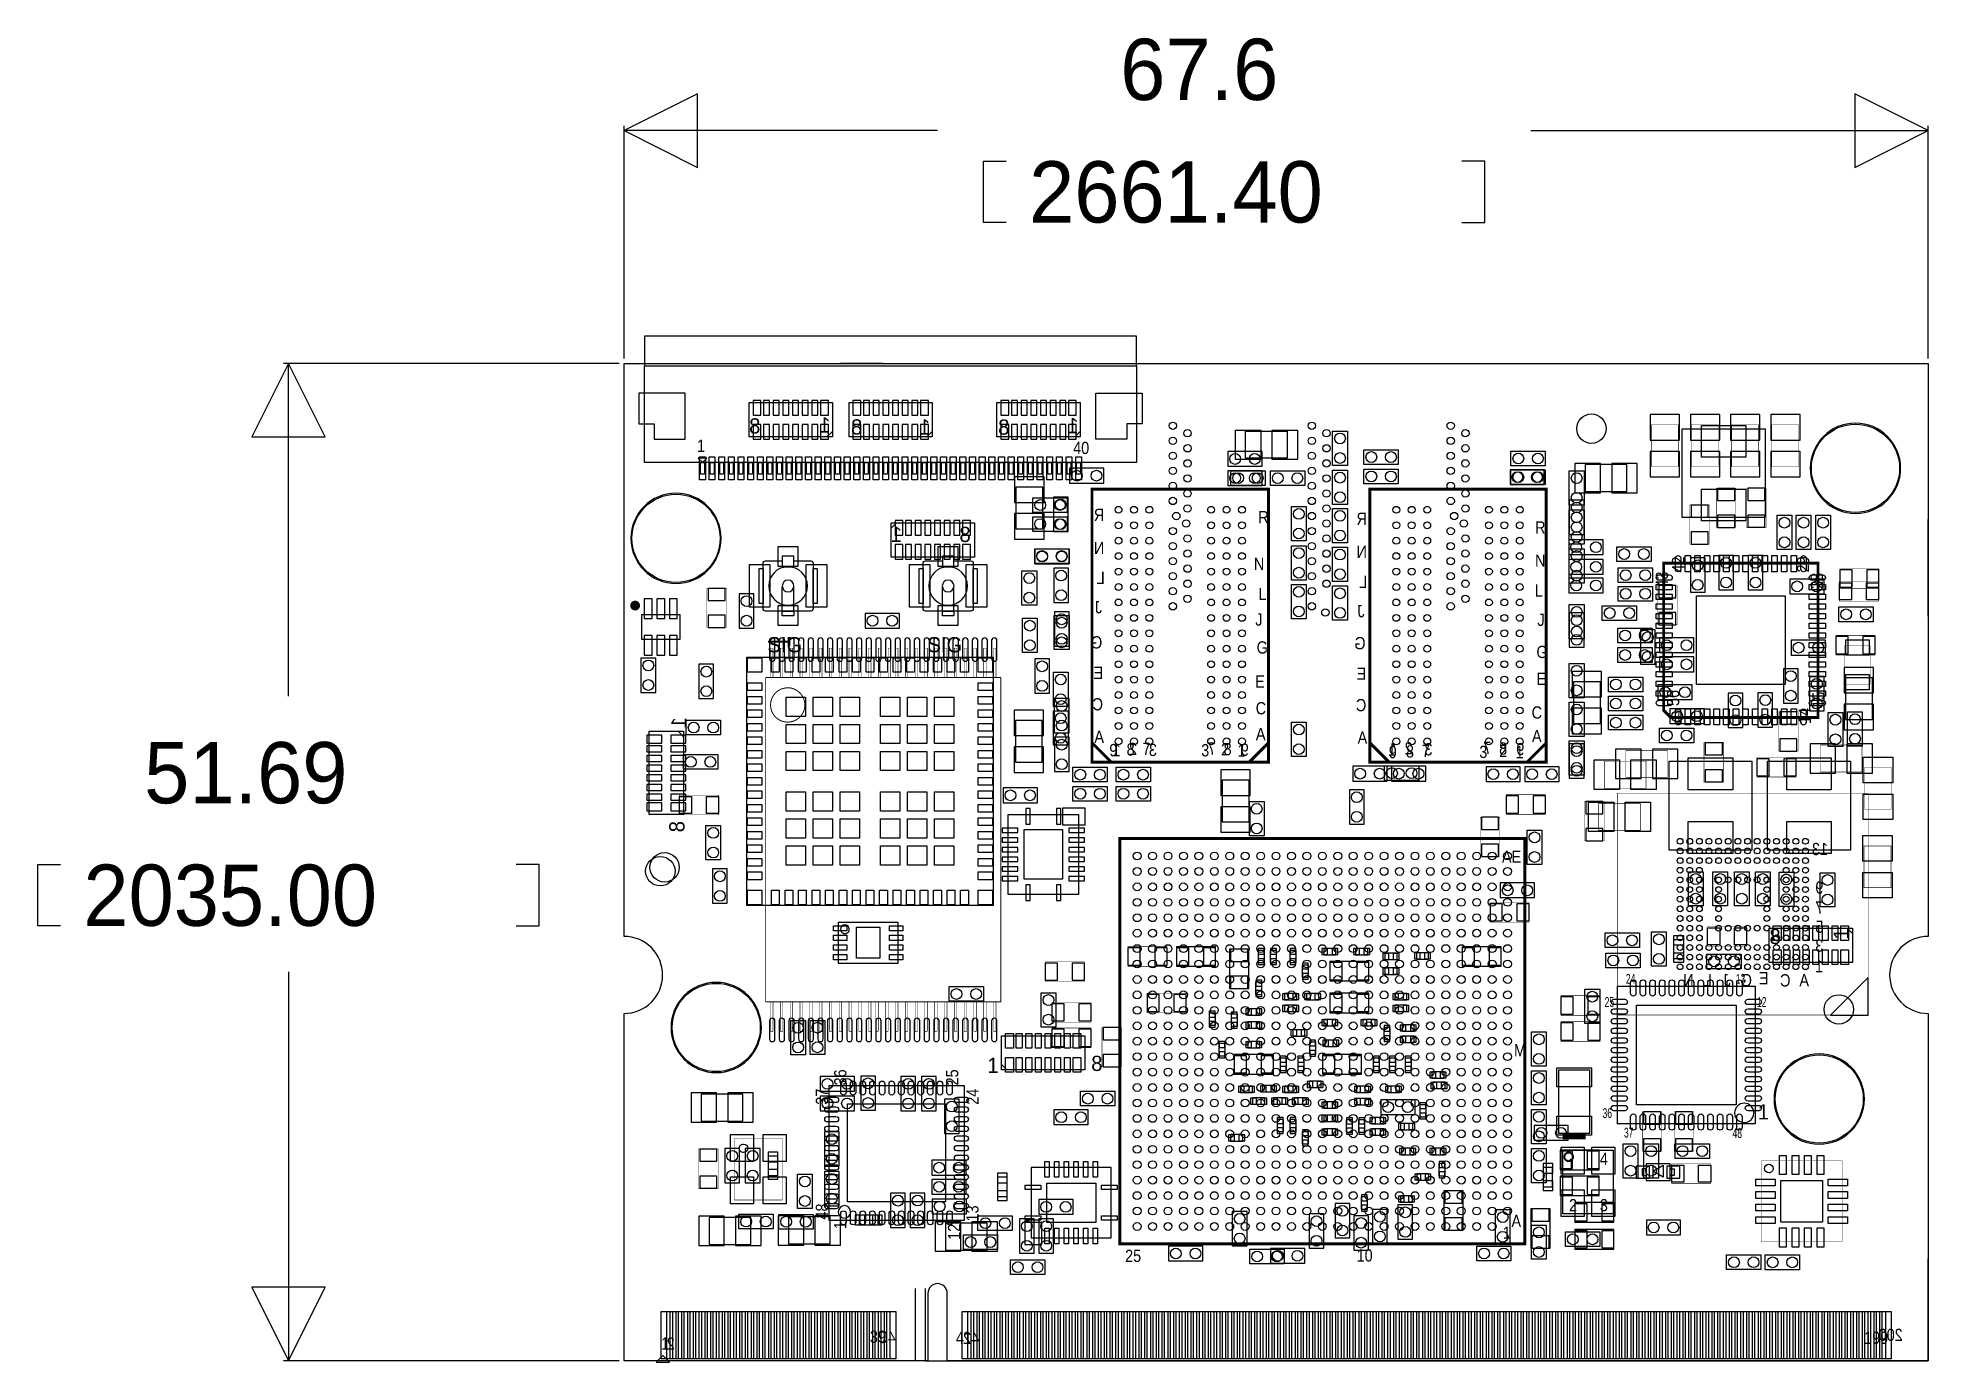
# Model space of a CAD drawing. Extents: x -30.4 to 67.6, y -0.1 to 68.6.
import ezdxf
from ezdxf.enums import TextEntityAlignment as Align

# ---------------------------------------------------------------- set-up
doc = ezdxf.new("R2010")
doc.units = 0
for name, color, linetype in [('BG_DIMENSION', 140, 'CONTINUOUS'), ('BG_OUTLINE', 5, 'CONTINUOUS'), ('PG_ASSEMBLY_BOTTOM', 43, 'CONTINUOUS'), ('PG_ASSEMBLY_TOP', 253, 'CONTINUOUS'), ('PIN_BOTTOM', 243, 'CONTINUOUS'), ('PIN_TOP', 5, 'CONTINUOUS')]:
    doc.layers.add(name, color=color, linetype=linetype)

msp = doc.modelspace()

# ---------------------------------------------------------------- texts
at = {"layer": 'BG_DIMENSION', "width": 0.992}
for s, p in [('67.6', (25.7175, 65.3415)), ('2661.40', (20.9931, 58.9915)), ('51.69', (-24.8793, 28.8925)), ('2035.00', (-28.0289, 22.5425))]:
    msp.add_text(s, height=3.175, dxfattribs=at).set_placement(p)
at = {"layer": 'PG_ASSEMBLY_BOTTOM', "text_generation_flag": 2}
for s, p in [('8', (7.06628, 48.0568)), ('1', (10.69848, 48.1076)), ('8', (12.34948, 48.006)), ('1', (15.88008, 48.006)), ('8', (19.976592, 47.997618)), ('1', (23.557992, 48.073818)), ('1', (14.413992, 42.434764)), ('8', (17.969992, 42.434764))]:
    msp.add_text(s, height=0.7874, dxfattribs=at).set_placement(p)
at = {"layer": 'PG_ASSEMBLY_BOTTOM', "text_generation_flag": 2, "width": 0.88}
for s, p in [('R', (24.892508, 43.526456)), ('R', (38.50513, 43.323256)), ('N', (24.892508, 41.806368)), ('N', (38.50513, 41.603168)), ('L', (24.91232, 40.25646)), ('L', (38.524942, 40.05326)), ('J', (24.772366, 38.73627)), ('J', (38.384988, 38.53307)), ('G', (24.786844, 36.91636)), ('G', (38.435026, 36.87318)), ('E', (24.826722, 35.336226)), ('E', (38.474904, 35.293046)), ('C', (24.826722, 33.706308)), ('C', (38.474904, 33.663128)), ('A', (24.87676, 32.026352)), ('A', (38.524942, 31.983172)), ('1', (25.74163, 31.332424)), ('2', (26.591768, 31.392368)), ('3', (27.621738, 31.34233)), ('7', (30.664658, 31.420562)), ('8', (31.491682, 31.382208)), ('9', (32.381698, 31.352236)), ('1', (40.024812, 31.365444)), ('2', (40.87495, 31.425388)), ('3', (41.90492, 31.37535)), ('7', (44.94784, 31.453582)), ('8', (45.774864, 31.415228)), ('9', (46.66488, 31.385256)), ('2', (2.629916, 0.579882)), ('40', (14.070076, 0.910082)), ('42', (18.400014, 0.86995)), ('200', (66.28003, 1.02997))]:
    msp.add_text(s, height=0.635, dxfattribs=at).set_placement(p)
at = {"layer": 'PG_ASSEMBLY_BOTTOM', "text_generation_flag": 2, "width": 0.748889}
msp.add_text('1', height=1.143, rotation=90, dxfattribs=at).set_placement((8.6106, 37.2872), align=Align.CENTER)
at = {"layer": 'PG_ASSEMBLY_BOTTOM', "text_generation_flag": 2}
for s, p in [('1', (3.23088, 33.36036)), ('8', (3.12928, 27.97556))]:
    msp.add_text(s, height=0.7874, rotation=90, dxfattribs=at).set_placement(p)
at = {"layer": 'PG_ASSEMBLY_BOTTOM', "text_generation_flag": 2, "width": 0.88}
for s, p in [('13', (61.988192, 26.206704)), ('9', (61.95822, 24.211788)), ('7', (61.95822, 23.174706)), ('5', (61.95822, 22.177756)), ('3', (61.95822, 21.199856)), ('1', (61.960252, 20.127722)), ('N', (55.17388, 19.408902)), ('L', (56.173878, 19.408902)), ('J', (57.173876, 19.408902)), ('G', (58.173874, 19.408902)), ('E', (59.073796, 19.508724)), ('C', (60.19292, 19.398742)), ('A', (61.173868, 19.408902))]:
    msp.add_text(s, height=0.635, dxfattribs=at).set_placement(p, align=Align.CENTER)
at = {"layer": 'PG_ASSEMBLY_TOP'}
for s, height, width, p in [('1', 0.635, 0.88, (3.77698, 47.09922)), ('40', 0.635, 0.88, (23.2791, 46.99508)), ('R', 0.635, 0.88, (32.87522, 43.40606)), ('R', 0.635, 0.88, (47.221394, 42.871136)), ('N', 0.635, 0.88, (32.64408, 40.9829)), ('N', 0.635, 0.88, (47.221394, 41.151048)), ('L', 0.635, 0.88, (47.201582, 39.60114)), ('L', 0.635, 0.88, (32.88284, 39.42334)), ('J', 0.635, 0.88, (32.72282, 38.09746)), ('J', 0.635, 0.88, (47.341536, 38.08095)), ('G', 0.635, 0.88, (32.78886, 36.65474)), ('G', 0.635, 0.88, (47.291498, 36.42106)), ('E', 0.635, 0.88, (32.71266, 34.88944)), ('E', 0.635, 0.88, (47.29226, 35.0266)), ('C', 0.635, 0.88, (32.7406, 33.5026)), ('C', 0.635, 0.88, (47.04334, 33.28162)), ('1', 0.635, 0.88, (54.45252, 33.06826)), ('A', 0.635, 0.88, (32.75076, 32.16402)), ('A', 0.635, 0.88, (47.06112, 32.06242)), ('9', 0.635, 0.88, (25.156922, 31.334456)), ('8', 0.635, 0.88, (26.046938, 31.364428)), ('7', 0.635, 0.88, (26.873962, 31.402782)), ('3', 0.635, 0.88, (29.916882, 31.32455)), ('2', 0.635, 0.88, (30.946852, 31.374588)), ('1', 0.635, 0.88, (31.79699, 31.314644)), ('9', 0.635, 0.88, (39.640764, 31.232856)), ('8', 0.635, 0.88, (40.53078, 31.262828)), ('7', 0.635, 0.88, (41.357804, 31.301182)), ('3', 0.635, 0.88, (44.332144, 31.24073)), ('2', 0.635, 0.88, (45.362114, 31.290768)), ('1', 0.635, 0.88, (46.212252, 31.230824)), ('AE', 0.635, 0.88, (45.5041, 25.80894)), ('24', 0.508, 0.6495, (51.92903, 19.541998)), ('13', 0.508, 0.6495, (57.629044, 19.541998)), ('25', 0.508, 0.6495, (50.82921, 18.342102)), ('12', 0.508, 0.6495, (58.729118, 18.342102)), ('M', 0.635, 0.88, (46.12894, 15.77594)), ('36', 0.508, 0.6495, (50.71999, 12.581636)), ('37', 0.508, 0.6495, (51.82997, 11.57351)), ('48', 0.508, 0.6495, (57.456578, 11.54811)), ('4', 0.635, 0.88, (50.581306, 10.150348)), ('1', 0.635, 0.88, (48.881284, 9.850374)), ('2', 0.635, 0.88, (48.981106, 7.750302)), ('3', 0.635, 0.88, (50.581306, 7.750302)), ('1', 0.635, 0.88, (45.54728, 6.3246)), ('A', 0.635, 0.88, (45.9994, 6.93166)), ('25', 0.635, 0.88, (25.970738, 5.12318)), ('10', 0.635, 0.88, (37.971984, 5.145786)), ('1', 0.635, 0.88, (1.919986, 0.579882)), ('39', 0.635, 0.88, (12.739878, 0.929894)), ('41', 0.635, 0.88, (17.200118, 0.86995)), ('199', 0.635, 0.88, (64.280034, 0.88011))]:
    msp.add_text(s, height=height, dxfattribs=dict(at, width=width)).set_placement(p)
at = {"layer": 'PG_ASSEMBLY_TOP', "width": 0.88}
for s, p in [('42', (54.9529, 40.85336)), ('29', (61.42736, 40.85844)), ('43', (54.1147, 40.07358)), ('28', (62.1411, 40.005)), ('56', (54.69382, 33.9344)), ('15', (62.22492, 33.84296)), ('14', (61.52007, 33.001966)), ('36', (11.522456, 14.27226)), ('25', (17.322292, 14.27226)), ('37', (10.572496, 13.272262)), ('24', (18.372328, 13.272262)), ('48', (10.572496, 7.322058)), ('13', (18.372328, 7.222236)), ('1', (11.522456, 6.822186)), ('12', (17.422368, 6.272022))]:
    msp.add_text(s, height=0.635, rotation=90, dxfattribs=at).set_placement(p)
at = {"layer": 'PG_ASSEMBLY_TOP'}
for s, height, p in [('SIG', 0.7874, (7.422388, 36.717986)), ('SIG', 0.7874, (15.717266, 36.717986)), ('8', 0.7874, (59.371992, 21.598382)), ('1', 0.7874, (18.82902, 14.91996)), ('8', 0.7874, (24.21382, 15.02156)), ('1', 0.786892, (58.76798, 12.507214))]:
    msp.add_text(s, height=height, dxfattribs=at).set_placement(p)
msp.add_text('1', height=0.7874, rotation=90, dxfattribs=at).set_placement((63.482474, 21.8313))

# ---------------------------------------------------------------- linework, layer by layer
at = {"layer": 'BG_DIMENSION'}
for points in [[(3.81, 65.659), (0, 63.754), (3.81, 61.849), (3.81, 65.659)], [(63.78956, 61.849), (67.59956, 63.754), (63.78956, 65.659), (63.78956, 61.849)], [(0, 51.943), (0, 64.008)], [(16.24965, 63.754), (0, 63.754)], [(46.99635, 63.754), (67.59956, 63.754)], [(67.59956, 51.943), (67.59956, 64.008)], [(19.812, 58.9915), (18.6309, 58.9915), (18.6309, 62.1665), (19.812, 62.1665)], [(43.434, 58.9915), (44.6151, 58.9915), (44.6151, 62.1665), (43.434, 62.1665)], [(-15.494, 47.879), (-17.399, 51.689), (-19.304, 47.879), (-15.494, 47.879)], [(-0.254, 51.689), (-17.653, 51.689)], [(-17.399, 34.44875), (-17.399, 51.689)], [(-29.21, 22.5425), (-30.3911, 22.5425), (-30.3911, 25.7175), (-29.21, 25.7175)], [(-5.588, 22.5425), (-4.4069, 22.5425), (-4.4069, 25.7175), (-5.588, 25.7175)], [(-17.399, 20.16125), (-17.399, 0)], [(-19.304, 3.81), (-17.399, 0), (-15.494, 3.81), (-19.304, 3.81)], [(-0.254, 0), (-17.653, 0)]]:
    msp.add_lwpolyline(points, dxfattribs=at)
at = {"layer": 'BG_OUTLINE'}
for points in [[(0, 51.689), (67.59956, 51.689)], [(0, 51.689), (67.59956, 51.689)], [(0, 21.99894), (0, 51.689)], [(4.93268, 51.689), (7.124954, 51.689)], [(13.41628, 51.689), (11.224006, 51.689)], [(67.59956, 51.689), (67.59956, 21.99894)], [(67.59956, 51.689), (67.59956, 21.99894)], [(67.59956, 50.136044), (67.59956, 47.94377)], [(0, 38.599872), (0, 43.599862)], [(67.600068, 38.599872), (67.600068, 43.599862)], [(0, 0), (0, 18.00098)], [(0, 0), (0, 18.00098)], [(0, 0), (0, 18.00098)], [(0, 0), (0, 18.00098)], [(67.59956, 18.00098), (67.59956, 0)], [(67.59956, 18.00098), (67.59956, 0)], [(67.59956, 18.00098), (67.59956, 0)], [(67.59956, 18.00098), (67.59956, 0)], [(15.75054, 3.50012), (15.75054, 0)], [(15.75054, 3.50012), (15.75054, 0)], [(16.74876, 0), (16.74876, 3.50012)], [(0, 0.35052), (0, 0.87376)], [(0, 0.35052), (0, 0.87376)], [(15.75054, 0), (0, 0)], [(67.59956, 0), (16.74876, 0)], [(67.59956, 0), (16.74876, 0)]]:
    msp.add_lwpolyline(points, dxfattribs=at)
msp.add_lwpolyline([(67.59956, 21.99894, 0.414214), (65.60058, 19.99996, 0.414214), (67.59956, 18.00098), (67.59956, 0), (16.74876, 0), (16.74876, 3.50012, 0.414214), (16.25092, 4.0005, 0.414214), (15.75054, 3.50012), (15.75054, 0), (0, 0), (0, 18.00098, 0.414214), (1.99898, 19.99996, 0.414214), (0, 21.99894), (0, 51.689), (67.59956, 51.689)], format="xyb", close=True, dxfattribs=at)
msp.add_lwpolyline([(67.59956, 21.99894, 0.414214), (65.60058, 19.99996, 0.414214), (67.59956, 18.00098), (67.59956, 0), (16.74876, 0), (16.74876, 3.50012, 0.414214), (16.25092, 4.0005, 0.414214), (15.75054, 3.50012), (15.75054, 0), (0, 0), (0, 18.00098, 0.414214), (1.99898, 19.99996, 0.414214), (0, 21.99894), (0, 51.689), (67.59956, 51.689)], format="xyb", close=True, dxfattribs=at)
msp.add_lwpolyline([(67.59956, 21.99894, 0.414214), (65.60058, 19.99996, 0.414214), (67.59956, 18.00098), (67.59956, 0), (16.74876, 0), (16.74876, 3.50012, 0.414214), (16.25092, 4.0005, 0.414214), (15.75054, 3.50012), (15.75054, 0), (0, 0), (0, 18.00098, 0.414214), (1.99898, 19.99996, 0.414214), (0, 21.99894), (0, 51.689), (67.59956, 51.689)], format="xyb", close=True, dxfattribs=at)
for points in [[(1.99898, 19.99996, 0.414214), (0, 21.99894)], [(67.59956, 21.99894, 0.414214), (65.60058, 19.99996)], [(67.59956, 21.99894, 0.414214), (65.60058, 19.99996)], [(0, 18.00098, 0.414214), (1.99898, 19.99996)], [(0, 18.00098, 0.414214), (1.99898, 19.99996)], [(65.60058, 19.99996, 0.414214), (67.59956, 18.00098)], [(65.60058, 19.99996, 0.414214), (67.59956, 18.00098)], [(16.25092, 4.0005, 0.414214), (15.75054, 3.50012)], [(16.25092, 4.0005, 0.414214), (15.75054, 3.50012)], [(16.74876, 3.50012, 0.414214), (16.25092, 4.0005)], [(16.74876, 3.50012, 0.414214), (16.25092, 4.0005)]]:
    msp.add_lwpolyline(points, format="xyb", dxfattribs=at)
at = {"layer": 'PG_ASSEMBLY_BOTTOM'}
for points in [[(10.795, 47.88154), (6.477, 47.88154), (6.477, 49.65954), (10.795, 49.65954)], [(15.9766, 47.88154), (11.6586, 47.88154), (11.6586, 49.65954), (15.9766, 49.65954)], [(23.6474, 47.88154), (19.3294, 47.88154), (19.3294, 49.65954), (23.6474, 49.65954)], [(13.838174, 43.431968), (18.156174, 43.431968), (18.156174, 41.653968), (13.838174, 41.653968)], [(3.07848, 32.62376), (3.07848, 28.30576), (1.30048, 28.30576), (1.30048, 32.62376)], [(22.747224, 28.655518), (23.890224, 28.655518), (23.890224, 27.766518), (22.747224, 27.766518)], [(62.536578, 17.921732), (64.487806, 17.921732), (64.487806, 19.872706)]]:
    msp.add_lwpolyline(points, close=True, dxfattribs=at)
for points in [[(10.795, 48.16094), (10.5156, 47.88154)], [(15.9766, 48.16094), (15.6972, 47.88154)], [(23.6474, 48.16094), (23.368, 47.88154)], [(31.2928, 46.35754), (33.0708, 46.35754), (33.0708, 47.11954), (31.2928, 47.11954), (31.2928, 46.35754)], [(23.0886, 45.4914), (24.8666, 45.4914), (24.8666, 46.2534), (23.0886, 46.2534), (23.0886, 45.4914)], [(31.29534, 45.3644), (33.07334, 45.3644), (33.07334, 46.1264), (31.29534, 46.1264), (31.29534, 45.3644)], [(45.9232, 45.4152), (47.7012, 45.4152), (47.7012, 46.1772), (45.9232, 46.1772), (45.9232, 45.4152)], [(49.8221, 45.0469), (51.9811, 45.0469), (51.9811, 46.4439), (49.8221, 46.4439), (49.8221, 45.0469)], [(21.7043, 43.1165), (21.7043, 45.2755), (20.3073, 45.2755), (20.3073, 43.1165), (21.7043, 43.1165)], [(22.2504, 44.7548), (22.2504, 42.9768), (23.0124, 42.9768), (23.0124, 44.7548), (22.2504, 44.7548)], [(48.9966, 44.6024), (48.9966, 42.8244), (49.7586, 42.8244), (49.7586, 44.6024), (48.9966, 44.6024)], [(13.838174, 43.152568), (14.117574, 43.431968)], [(50.75428, 42.545), (48.97628, 42.545), (48.97628, 41.783), (50.75428, 41.783), (50.75428, 42.545)], [(21.2852, 41.3004), (23.0632, 41.3004), (23.0632, 42.0624), (21.2852, 42.0624), (21.2852, 41.3004)], [(48.97628, 40.767), (50.75428, 40.767), (50.75428, 41.529), (48.97628, 41.529), (48.97628, 40.767)], [(56.0324, 39.82974), (56.0324, 41.60774), (55.2704, 41.60774), (55.2704, 39.82974), (56.0324, 39.82974)], [(57.5056, 39.95674), (57.5056, 41.73474), (56.7436, 41.73474), (56.7436, 39.95674), (57.5056, 39.95674)], [(59.0296, 39.95674), (59.0296, 41.73474), (58.2676, 41.73474), (58.2676, 39.95674), (59.0296, 39.95674)], [(22.2758, 41.07434), (22.2758, 39.29634), (23.0378, 39.29634), (23.0378, 41.07434), (22.2758, 41.07434)], [(48.97628, 39.8018), (50.75428, 39.8018), (50.75428, 40.5638), (48.97628, 40.5638), (48.97628, 39.8018)], [(60.4266, 39.75354), (62.2046, 39.75354), (62.2046, 40.51554), (60.4266, 40.51554), (60.4266, 39.75354)], [(5.969, 39.75354), (5.969, 37.97554), (6.731, 37.97554), (6.731, 39.75354), (5.969, 39.75354)], [(2.90322, 38.65626), (0.9017, 38.65626)], [(0.9017, 38.65626), (0.9017, 37.40658)], [(2.90322, 37.40658), (2.90322, 38.65626)], [(12.4968, 37.97554), (14.2748, 37.97554), (14.2748, 38.73754), (12.4968, 38.73754), (12.4968, 37.97554)], [(22.30374, 38.8112), (22.30374, 37.0332), (23.06574, 37.0332), (23.06574, 38.8112), (22.30374, 38.8112)], [(49.7586, 36.9824), (49.7586, 38.7604), (48.9966, 38.7604), (48.9966, 36.9824), (49.7586, 36.9824)], [(0.9017, 37.40658), (2.90322, 37.40658)], [(52.6796, 37.8841), (52.6796, 36.1061), (53.4416, 36.1061), (53.4416, 37.8841), (52.6796, 37.8841)], [(55.4482, 37.46754), (53.6702, 37.46754), (53.6702, 36.70554), (55.4482, 36.70554), (55.4482, 37.46754)], [(60.5028, 36.57854), (62.2808, 36.57854), (62.2808, 37.34054), (60.5028, 37.34054), (60.5028, 36.57854)], [(0.8763, 36.42106), (0.8763, 34.64306), (1.6383, 34.64306), (1.6383, 36.42106), (0.8763, 36.42106)], [(22.0472, 34.5948), (22.0472, 36.3728), (21.2852, 36.3728), (21.2852, 34.5948), (22.0472, 34.5948)], [(55.4482, 36.47694), (53.6702, 36.47694), (53.6702, 35.71494), (55.4482, 35.71494), (55.4482, 36.47694)], [(4.64312, 34.32048), (4.64312, 36.09848), (3.88112, 36.09848), (3.88112, 34.32048), (4.64312, 34.32048)], [(60.0964, 35.86734), (60.0964, 34.08934), (60.8584, 34.08934), (60.8584, 35.86734), (60.0964, 35.86734)], [(62.2046, 33.68294), (62.2046, 35.46094), (61.4426, 35.46094), (61.4426, 33.68294), (62.2046, 33.68294)], [(64.7065, 33.23844), (64.7065, 35.39744), (63.3095, 35.39744), (63.3095, 33.23844), (64.7065, 33.23844)], [(23.0632, 32.53994), (23.0632, 34.31794), (22.3012, 34.31794), (22.3012, 32.53994), (23.0632, 32.53994)], [(50.6095, 33.0327), (50.6095, 35.1917), (49.2125, 35.1917), (49.2125, 33.0327), (50.6095, 33.0327)], [(55.372, 35.02914), (53.594, 35.02914), (53.594, 34.26714), (55.372, 34.26714), (55.372, 35.02914)], [(57.2262, 34.59734), (57.2262, 32.81934), (57.9882, 32.81934), (57.9882, 34.59734), (57.2262, 34.59734)], [(58.7756, 34.62274), (58.7756, 32.84474), (59.5376, 32.84474), (59.5376, 34.62274), (58.7756, 34.62274)], [(55.9816, 33.78454), (54.2036, 33.78454), (54.2036, 33.02254), (55.9816, 33.02254), (55.9816, 33.78454)], [(2.79908, 32.62376), (3.07848, 32.34436)], [(20.2819, 33.18764), (20.2819, 31.02864), (21.6789, 31.02864), (21.6789, 33.18764), (20.2819, 33.18764)], [(23.06574, 30.53588), (23.06574, 32.31388), (22.30374, 32.31388), (22.30374, 30.53588), (23.06574, 30.53588)], [(48.9966, 31.9786), (48.9966, 30.2006), (49.7586, 30.2006), (49.7586, 31.9786), (48.9966, 31.9786)], [(37.7698, 30.0482), (39.5478, 30.0482), (39.5478, 30.8102), (37.7698, 30.8102), (37.7698, 30.0482)], [(39.7764, 30.0482), (41.5544, 30.0482), (41.5544, 30.8102), (39.7764, 30.8102), (39.7764, 30.0482)], [(46.4566, 30.7848), (44.6786, 30.7848), (44.6786, 30.0228), (46.4566, 30.0228), (46.4566, 30.7848)], [(46.6852, 30.0228), (48.4632, 30.0228), (48.4632, 30.7848), (46.6852, 30.7848), (46.6852, 30.0228)], [(19.643598, 28.926028), (21.421598, 28.926028), (21.421598, 29.688028), (19.643598, 29.688028), (19.643598, 28.926028)], [(31.0007, 30.0863), (31.0007, 27.9273), (32.3977, 27.9273), (32.3977, 30.0863), (31.0007, 30.0863)], [(37.59708, 29.591), (37.59708, 27.813), (38.35908, 27.813), (38.35908, 29.591), (37.59708, 29.591)], [(23.556214, 28.317444), (23.556214, 24.167592), (19.906234, 24.167592), (19.906234, 28.317444), (23.556214, 28.317444)], [(5.34924, 23.71344), (5.34924, 25.49144), (4.58724, 25.49144), (4.58724, 23.71344), (5.34924, 23.71344)], [(47.19828, 24.765), (45.42028, 24.765), (45.42028, 24.003), (47.19828, 24.003), (47.19828, 24.765)], [(30.66288, 21.463), (28.63088, 21.463), (28.63088, 20.447), (30.66288, 20.447), (30.66288, 21.463)], [(32.39008, 19.304), (32.39008, 21.336), (31.37408, 21.336), (31.37408, 19.304), (32.39008, 19.304)], [(33.19018, 20.64004), (33.19018, 21.26996), (32.85998, 21.26996), (32.85998, 20.64004), (33.19018, 20.64004)], [(33.82518, 20.64004), (33.82518, 21.26996), (33.49498, 21.26996), (33.49498, 20.64004), (33.82518, 20.64004)], [(34.84118, 20.64004), (34.84118, 21.26996), (34.51098, 21.26996), (34.51098, 20.64004), (34.84118, 20.64004)], [(36.26612, 21.0439), (36.89604, 21.0439), (36.89604, 21.3741), (36.26612, 21.3741), (36.26612, 21.0439)], [(36.58108, 19.685), (38.61308, 19.685), (38.61308, 20.701), (36.58108, 20.701), (36.58108, 19.685)], [(37.91712, 21.0439), (38.54704, 21.0439), (38.54704, 21.3741), (37.91712, 21.3741), (37.91712, 21.0439)], [(39.44112, 20.7899), (40.07104, 20.7899), (40.07104, 21.1201), (39.44112, 21.1201), (39.44112, 20.7899)], [(41.06926, 20.819364), (41.69918, 20.819364), (41.69918, 21.149564), (41.06926, 21.149564), (41.06926, 20.819364)], [(45.47108, 21.463), (43.43908, 21.463), (43.43908, 20.447), (45.47108, 20.447), (45.47108, 21.463)], [(32.73298, 19.61896), (32.73298, 18.98904), (33.06318, 18.98904), (33.06318, 19.61896), (32.73298, 19.61896)], [(35.14598, 20.50796), (35.14598, 19.87804), (35.47618, 19.87804), (35.47618, 20.50796), (35.14598, 20.50796)], [(39.44112, 20.0279), (40.07104, 20.0279), (40.07104, 20.3581), (39.44112, 20.3581), (39.44112, 20.0279)], [(34.23412, 18.7071), (34.86404, 18.7071), (34.86404, 19.0373), (34.23412, 19.0373), (34.23412, 18.7071)], [(36.00704, 19.0373), (35.37712, 19.0373), (35.37712, 18.7071), (36.00704, 18.7071), (36.00704, 19.0373)], [(36.58108, 18.034), (38.61308, 18.034), (38.61308, 19.05), (36.58108, 19.05), (36.58108, 18.034)], [(39.94912, 18.7071), (40.57904, 18.7071), (40.57904, 19.0373), (39.94912, 19.0373), (39.94912, 18.7071)], [(30.31998, 18.01876), (30.31998, 17.38884), (30.65018, 17.38884), (30.65018, 18.01876), (30.31998, 18.01876)], [(31.46298, 17.96796), (31.46298, 17.33804), (31.79318, 17.33804), (31.79318, 17.96796), (31.46298, 17.96796)], [(32.32912, 17.9197), (32.95904, 17.9197), (32.95904, 18.2499), (32.32912, 18.2499), (32.32912, 17.9197)], [(34.86404, 18.4277), (34.23412, 18.4277), (34.23412, 18.0975), (34.86404, 18.0975), (34.86404, 18.4277)], [(36.26612, 17.3609), (36.89604, 17.3609), (36.89604, 17.6911), (36.26612, 17.6911), (36.26612, 17.3609)], [(38.29812, 17.3609), (38.92804, 17.3609), (38.92804, 17.6911), (38.29812, 17.6911), (38.29812, 17.3609)], [(39.94912, 18.0975), (40.57904, 18.0975), (40.57904, 18.4277), (39.94912, 18.4277), (39.94912, 18.0975)], [(32.95904, 17.5641), (32.32912, 17.5641), (32.32912, 17.2339), (32.95904, 17.2339), (32.95904, 17.5641)], [(34.66592, 16.8275), (35.29584, 16.8275), (35.29584, 17.1577), (34.66592, 17.1577), (34.66592, 16.8275)], [(39.382192, 17.276572), (39.382192, 16.646652), (39.712392, 16.646652), (39.712392, 17.276572), (39.382192, 17.276572)], [(40.96004, 17.4117), (40.33012, 17.4117), (40.33012, 17.0815), (40.96004, 17.0815), (40.96004, 17.4117)], [(40.96004, 16.8275), (40.33012, 16.8275), (40.33012, 16.4973), (40.96004, 16.4973), (40.96004, 16.8275)], [(31.15818, 15.81404), (31.15818, 16.44396), (30.82798, 16.44396), (30.82798, 15.81404), (31.15818, 15.81404)], [(31.62808, 14.859), (33.66008, 14.859), (33.66008, 15.875), (31.62808, 15.875), (31.62808, 14.859)], [(32.95904, 16.5481), (32.32912, 16.5481), (32.32912, 16.2179), (32.95904, 16.2179), (32.95904, 16.5481)], [(34.00298, 15.68196), (34.00298, 15.05204), (34.33318, 15.05204), (34.33318, 15.68196), (34.00298, 15.68196)], [(35.24758, 15.05204), (35.24758, 15.68196), (34.91738, 15.68196), (34.91738, 15.05204), (35.24758, 15.05204)], [(35.52698, 16.52016), (35.52698, 15.89024), (35.85718, 15.89024), (35.85718, 16.52016), (35.52698, 16.52016)], [(36.20008, 14.859), (38.23208, 14.859), (38.23208, 15.875), (36.20008, 15.875), (36.20008, 14.859)], [(36.94684, 16.6243), (36.31692, 16.6243), (36.31692, 16.2941), (36.94684, 16.2941), (36.94684, 16.6243)], [(38.82898, 15.68196), (38.82898, 15.05204), (39.15918, 15.05204), (39.15918, 15.68196), (38.82898, 15.68196)], [(39.66718, 15.68196), (39.66718, 15.05204), (39.99738, 15.05204), (39.99738, 15.68196), (39.66718, 15.68196)], [(40.47998, 15.68196), (40.47998, 15.05204), (40.81018, 15.05204), (40.81018, 15.68196), (40.47998, 15.68196)], [(10.16, 13.97254), (11.938, 13.97254), (11.938, 14.73454), (10.16, 14.73454), (10.16, 13.97254)], [(12.2682, 14.75994), (12.2682, 12.98194), (13.0302, 12.98194), (13.0302, 14.75994), (12.2682, 14.75994)], [(14.351, 14.73454), (14.351, 12.95654), (15.113, 12.95654), (15.113, 14.73454), (14.351, 14.73454)], [(15.4178, 14.73454), (15.4178, 12.95654), (16.1798, 12.95654), (16.1798, 14.73454), (15.4178, 14.73454)], [(41.87444, 14.64564), (42.50436, 14.64564), (42.50436, 14.97584), (41.87444, 14.97584), (41.87444, 14.64564)], [(4.00304, 12.42568), (6.16204, 12.42568), (6.16204, 13.82268), (4.00304, 13.82268), (4.00304, 12.42568)], [(31.94812, 13.9065), (32.57804, 13.9065), (32.57804, 14.2367), (31.94812, 14.2367), (31.94812, 13.9065)], [(33.72104, 14.2621), (33.09112, 14.2621), (33.09112, 13.9319), (33.72104, 13.9319), (33.72104, 14.2621)], [(34.23412, 13.9065), (34.86404, 13.9065), (34.86404, 14.2367), (34.23412, 14.2367), (34.23412, 13.9065)], [(36.13404, 14.4907), (35.50412, 14.4907), (35.50412, 14.1605), (36.13404, 14.1605), (36.13404, 14.4907)], [(37.96792, 13.9065), (38.59784, 13.9065), (38.59784, 14.2367), (37.96792, 14.2367), (37.96792, 13.9065)], [(39.56812, 13.9065), (40.19804, 13.9065), (40.19804, 14.2367), (39.56812, 14.2367), (39.56812, 13.9065)], [(41.925748, 14.105382), (42.555668, 14.105382), (42.555668, 14.435582), (41.925748, 14.435582), (41.925748, 14.105382)], [(10.16, 12.95654), (11.938, 12.95654), (11.938, 13.71854), (10.16, 13.71854), (10.16, 12.95654)], [(17.36852, 11.77798), (17.36852, 13.55598), (16.60652, 13.55598), (16.60652, 11.77798), (17.36852, 11.77798)], [(22.28088, 12.2428), (24.05888, 12.2428), (24.05888, 13.0048), (22.28088, 13.0048), (22.28088, 12.2428)], [(33.207452, 13.6271), (32.577532, 13.6271), (32.577532, 13.2969), (33.207452, 13.2969), (33.207452, 13.6271)], [(33.669732, 13.2969), (34.299652, 13.2969), (34.299652, 13.6271), (33.669732, 13.6271), (33.669732, 13.2969)], [(35.37204, 13.6271), (34.74212, 13.6271), (34.74212, 13.2969), (35.37204, 13.2969), (35.37204, 13.6271)], [(36.26612, 13.0937), (36.89604, 13.0937), (36.89604, 13.4239), (36.26612, 13.4239), (36.26612, 13.0937)], [(38.59784, 13.6017), (37.96792, 13.6017), (37.96792, 13.2715), (38.59784, 13.2715), (38.59784, 13.6017)], [(41.00068, 13.53312), (39.22268, 13.53312), (39.22268, 12.77112), (41.00068, 12.77112), (41.00068, 13.53312)], [(41.57218, 12.63904), (41.57218, 13.26896), (41.24198, 13.26896), (41.24198, 12.63904), (41.57218, 12.63904)], [(10.3886, 11.86434), (10.3886, 10.08634), (11.1506, 10.08634), (11.1506, 11.86434), (10.3886, 11.86434)], [(34.175192, 11.87704), (34.175192, 12.50696), (33.844992, 12.50696), (33.844992, 11.87704), (34.175192, 11.87704)], [(34.84118, 11.87704), (34.84118, 12.50696), (34.51098, 12.50696), (34.51098, 11.87704), (34.84118, 11.87704)], [(35.47618, 11.24204), (35.47618, 11.87196), (35.14598, 11.87196), (35.14598, 11.24204), (35.47618, 11.24204)], [(36.26612, 12.4079), (36.89604, 12.4079), (36.89604, 12.7381), (36.26612, 12.7381), (36.26612, 12.4079)], [(36.26612, 11.6967), (36.89604, 11.6967), (36.89604, 12.0269), (36.26612, 12.0269), (36.26612, 11.6967)], [(37.76218, 11.85164), (37.76218, 12.48156), (37.43198, 12.48156), (37.43198, 11.85164), (37.76218, 11.85164)], [(38.39718, 11.85164), (38.39718, 12.48156), (38.06698, 12.48156), (38.06698, 11.85164), (38.39718, 11.85164)], [(39.38524, 12.6111), (38.75532, 12.6111), (38.75532, 12.2809), (39.38524, 12.2809), (39.38524, 12.6111)], [(39.38524, 12.0269), (38.75532, 12.0269), (38.75532, 11.6967), (39.38524, 11.6967), (39.38524, 12.0269)], [(40.25392, 11.9761), (40.88384, 11.9761), (40.88384, 12.3063), (40.25392, 12.3063), (40.25392, 11.9761)], [(48.9458, 12.19454), (47.1678, 12.19454), (47.1678, 11.43254), (48.9458, 11.43254), (48.9458, 12.19454)], [(5.22478, 10.99947), (5.22478, 9.22147), (5.98678, 9.22147), (5.98678, 10.99947), (5.22478, 10.99947)], [(7.04596, 9.22147), (7.04596, 10.99947), (6.28396, 10.99947), (6.28396, 9.22147), (7.04596, 9.22147)], [(32.07004, 11.7221), (31.44012, 11.7221), (31.44012, 11.3919), (32.07004, 11.3919), (32.07004, 11.7221)], [(40.29964, 10.68324), (40.92956, 10.68324), (40.92956, 11.01344), (40.29964, 11.01344), (40.29964, 10.68324)], [(41.87444, 10.68324), (42.50436, 10.68324), (42.50436, 11.01344), (41.87444, 11.01344), (41.87444, 10.68324)], [(50.55108, 10.922), (48.51908, 10.922), (48.51908, 9.906), (50.55108, 9.906), (50.55108, 10.922)], [(7.471664, 10.611866), (7.471664, 9.611614), (7.971536, 9.611614), (7.971536, 10.611866), (7.471664, 10.611866)], [(10.3886, 9.80694), (10.3886, 8.02894), (11.1506, 8.02894), (11.1506, 9.80694), (10.3886, 9.80694)], [(17.7292, 10.39114), (15.9512, 10.39114), (15.9512, 9.62914), (17.7292, 9.62914), (17.7292, 10.39114)], [(42.56278, 9.59104), (42.56278, 10.22096), (42.23258, 10.22096), (42.23258, 9.59104), (42.56278, 9.59104)], [(48.134016, 9.024874), (48.134016, 10.025126), (47.634144, 10.025126), (47.634144, 9.024874), (48.134016, 9.024874)], [(52.97424, 9.95426), (52.77104, 9.95426), (52.77104, 9.60374), (52.97424, 9.60374)], [(54.22392, 10.20445), (52.97424, 10.20445), (52.97424, 9.35355), (54.22392, 9.35355), (54.22392, 10.20445)], [(53.33238, 10.1473), (53.33238, 9.8298), (53.86578, 10.1473), (53.86578, 9.5123), (53.33238, 9.8298), (53.33238, 9.5123)], [(54.22392, 9.95426), (54.42712, 9.95426), (54.42712, 9.60374), (54.22392, 9.60374)], [(17.7292, 9.40054), (15.9512, 9.40054), (15.9512, 8.63854), (17.7292, 8.63854), (17.7292, 9.40054)], [(19.363944, 9.517126), (19.363944, 8.516874), (19.863816, 8.516874), (19.863816, 9.517126), (19.363944, 9.517126)], [(41.09212, 9.3599), (41.72204, 9.3599), (41.72204, 9.6901), (41.09212, 9.6901), (41.09212, 9.3599)], [(50.55108, 9.5758), (48.51908, 9.5758), (48.51908, 8.5598), (50.55108, 8.5598), (50.55108, 9.5758)], [(14.57452, 6.90626), (14.57452, 8.68426), (13.81252, 8.68426), (13.81252, 6.90626), (14.57452, 6.90626)], [(15.5956, 6.9088), (15.5956, 8.6868), (14.8336, 8.6868), (14.8336, 6.9088), (15.5956, 6.9088)], [(17.7546, 8.38454), (15.9766, 8.38454), (15.9766, 7.62254), (17.7546, 7.62254), (17.7546, 8.38454)], [(23.27148, 8.3566), (21.49348, 8.3566), (21.49348, 7.5946), (23.27148, 7.5946), (23.27148, 8.3566)], [(37.61486, 6.37286), (37.61486, 8.15086), (36.85286, 8.15086), (36.85286, 6.37286), (37.61486, 6.37286)], [(38.208204, 8.49503), (38.208458, 7.86511), (38.538658, 7.86511), (38.538658, 8.49503), (38.208204, 8.49503)], [(38.7985, 7.84352), (38.7985, 6.06552), (39.5605, 6.06552), (39.5605, 7.84352), (38.7985, 7.84352)], [(40.87368, 6.2992), (40.87368, 8.0772), (40.11168, 8.0772), (40.11168, 6.2992), (40.87368, 6.2992)], [(40.239188, 8.22325), (40.869108, 8.223504), (40.869108, 8.553704), (40.239188, 8.553704), (40.239188, 8.22325)], [(43.502834, 6.774434), (43.502834, 8.806434), (42.486834, 8.806434), (42.486834, 6.774434), (43.502834, 6.774434)], [(48.01108, 5.842), (48.01108, 7.874), (46.99508, 7.874), (46.99508, 5.842), (48.01108, 5.842)], [(51.31308, 8.2042), (49.28108, 8.2042), (49.28108, 7.1882), (51.31308, 7.1882), (51.31308, 8.2042)], [(4.4069, 6.03504), (6.5659, 6.03504), (6.5659, 7.43204), (4.4069, 7.43204), (4.4069, 6.03504)], [(8.5217, 6.06044), (10.6807, 6.06044), (10.6807, 7.45744), (8.5217, 7.45744), (8.5217, 6.06044)], [(12.177014, 7.047484), (13.177266, 7.047484), (13.177266, 7.547356), (12.177014, 7.547356), (12.177014, 7.047484)], [(18.820384, 7.138924), (16.661384, 7.138924), (16.661384, 5.741924), (18.820384, 5.741924), (18.820384, 7.138924)], [(20.49526, 7.35838), (20.49526, 5.58038), (21.25726, 5.58038), (21.25726, 7.35838), (20.49526, 7.35838)], [(21.5011, 7.36092), (21.5011, 5.58292), (22.2631, 5.58292), (22.2631, 7.36092), (21.5011, 7.36092)], [(31.52902, 7.73938), (31.52902, 5.96138), (32.29102, 5.96138), (32.29102, 7.73938), (31.52902, 7.73938)], [(36.273232, 5.841492), (36.273232, 7.619492), (35.511232, 7.619492), (35.511232, 5.841492), (36.273232, 5.841492)], [(37.8206, 7.52094), (37.8206, 5.74294), (38.5826, 5.74294), (38.5826, 7.52094), (37.8206, 7.52094)], [(45.1612, 7.82574), (45.1612, 6.04774), (45.9232, 6.04774), (45.9232, 7.82574), (45.1612, 7.82574)], [(54.76748, 7.29234), (52.98948, 7.29234), (52.98948, 6.53034), (54.76748, 6.53034), (54.76748, 7.29234)], [(29.996892, 5.9436), (28.218892, 5.9436), (28.218892, 5.1816), (29.996892, 5.1816), (29.996892, 5.9436)], [(51.31308, 6.8072), (49.28108, 6.8072), (49.28108, 5.7912), (51.31308, 5.7912), (51.31308, 6.8072)], [(35.285172, 5.823712), (33.507172, 5.823712), (33.507172, 5.061712), (35.285172, 5.061712), (35.285172, 5.823712)]]:
    msp.add_lwpolyline(points, dxfattribs=at)
for points, const_width in [([(53.2511, 48.50384), (53.2511, 46.34484), (54.6481, 46.34484), (54.6481, 48.50384), (53.2511, 48.50384)], 0.0254), ([(55.3339, 48.50384), (55.3339, 46.34484), (56.7309, 46.34484), (56.7309, 48.50384), (55.3339, 48.50384)], 0.0254), ([(57.4167, 48.50384), (57.4167, 46.34484), (58.8137, 46.34484), (58.8137, 48.50384), (57.4167, 48.50384)], 0.0254), ([(59.4995, 48.50384), (59.4995, 46.34484), (60.8965, 46.34484), (60.8965, 48.50384), (59.4995, 48.50384)], 0.0254), ([(24.253952, 45.177456), (24.253952, 32.027622), (25.25395, 31.027624), (33.404048, 31.027624), (33.404048, 45.177456), (24.253952, 45.177456)], 0.1524), ([(38.653974, 45.177456), (38.653974, 32.027622), (39.653972, 31.027624), (47.80407, 31.027624), (47.80407, 45.177456), (38.653974, 45.177456)], 0.1524), ([(56.6166, 45.21454), (56.6166, 43.18254), (57.6326, 43.18254), (57.6326, 45.21454), (56.6166, 45.21454)], 0.0254), ([(58.18632, 45.22724), (58.18632, 43.19524), (59.20232, 43.19524), (59.20232, 45.22724), (58.18632, 45.22724)], 0.0254), ([(55.245, 44.35094), (55.245, 42.31894), (56.261, 42.31894), (56.261, 44.35094), (55.245, 44.35094)], 0.0254), ([(53.5686, 40.1828), (53.5686, 38.1508), (54.5846, 38.1508), (54.5846, 40.1828), (53.5686, 40.1828)], 0.0254), ([(65.0494, 41.04894), (63.0174, 41.04894), (63.0174, 40.03294), (65.0494, 40.03294), (65.0494, 41.04894)], 0.0254), ([(4.2926, 40.03294), (4.2926, 38.00094), (5.3086, 38.00094), (5.3086, 40.03294), (4.2926, 40.03294)], 0.0254), ([(64.8462, 37.59454), (62.8142, 37.59454), (62.8142, 36.57854), (64.8462, 36.57854), (64.8462, 37.59454)], 0.0254), ([(7.592568, 36.93668), (7.719568, 36.93668)], 0.0254), ([(7.592568, 35.41268), (7.592568, 36.93668)], 0.0254), ([(7.719568, 36.93668), (7.719568, 35.41268)], 0.0254), ([(8.100568, 36.93668), (8.227568, 36.93668)], 0.0254), ([(8.100568, 35.41268), (8.100568, 36.93668)], 0.0254), ([(8.227568, 36.93668), (8.227568, 35.41268)], 0.0254), ([(8.608568, 36.93668), (8.735568, 36.93668)], 0.0254), ([(8.608568, 35.41268), (8.608568, 36.93668)], 0.0254), ([(8.735568, 36.93668), (8.735568, 35.41268)], 0.0254), ([(9.116568, 36.93668), (9.243568, 36.93668)], 0.0254), ([(9.116568, 35.41268), (9.116568, 36.93668)], 0.0254), ([(9.243568, 36.93668), (9.243568, 35.41268)], 0.0254), ([(9.624568, 36.93668), (9.751568, 36.93668)], 0.0254), ([(9.624568, 35.41268), (9.624568, 36.93668)], 0.0254), ([(9.751568, 36.93668), (9.751568, 35.41268)], 0.0254), ([(10.132568, 36.93668), (10.259568, 36.93668)], 0.0254), ([(10.132568, 35.41268), (10.132568, 36.93668)], 0.0254), ([(10.259568, 36.93668), (10.259568, 35.41268)], 0.0254), ([(10.640568, 36.93668), (10.767568, 36.93668)], 0.0254), ([(10.640568, 35.41268), (10.640568, 36.93668)], 0.0254), ([(10.767568, 36.93668), (10.767568, 35.41268)], 0.0254), ([(11.148568, 36.93668), (11.275568, 36.93668)], 0.0254), ([(11.148568, 35.41268), (11.148568, 36.93668)], 0.0254), ([(11.275568, 36.93668), (11.275568, 35.41268)], 0.0254), ([(11.656568, 36.93668), (11.783568, 36.93668)], 0.0254), ([(11.656568, 35.41268), (11.656568, 36.93668)], 0.0254), ([(11.783568, 36.93668), (11.783568, 35.41268)], 0.0254), ([(12.164568, 36.93668), (12.291568, 36.93668)], 0.0254), ([(12.164568, 35.41268), (12.164568, 36.93668)], 0.0254), ([(12.291568, 36.93668), (12.291568, 35.41268)], 0.0254), ([(12.672568, 36.93668), (12.799568, 36.93668)], 0.0254), ([(12.672568, 35.41268), (12.672568, 36.93668)], 0.0254), ([(12.799568, 36.93668), (12.799568, 35.41268)], 0.0254), ([(13.180568, 36.93668), (13.307568, 36.93668)], 0.0254), ([(13.180568, 35.41268), (13.180568, 36.93668)], 0.0254), ([(13.307568, 36.93668), (13.307568, 35.41268)], 0.0254), ([(13.688568, 36.93668), (13.815568, 36.93668)], 0.0254), ([(13.688568, 35.41268), (13.688568, 36.93668)], 0.0254), ([(13.815568, 36.93668), (13.815568, 35.41268)], 0.0254), ([(14.069568, 36.93668), (14.196568, 36.93668)], 0.0254), ([(14.069568, 35.41268), (14.069568, 36.93668)], 0.0254), ([(14.196568, 36.93668), (14.196568, 35.41268)], 0.0254), ([(14.577568, 36.93668), (14.704568, 36.93668)], 0.0254), ([(14.577568, 35.41268), (14.577568, 36.93668)], 0.0254), ([(14.704568, 36.93668), (14.704568, 35.41268)], 0.0254), ([(15.085568, 36.93668), (15.212568, 36.93668)], 0.0254), ([(15.085568, 35.41268), (15.085568, 36.93668)], 0.0254), ([(15.212568, 36.93668), (15.212568, 35.41268)], 0.0254), ([(15.593568, 36.93668), (15.720568, 36.93668)], 0.0254), ([(15.593568, 35.41268), (15.593568, 36.93668)], 0.0254), ([(15.720568, 36.93668), (15.720568, 35.41268)], 0.0254), ([(16.101568, 36.93668), (16.228568, 36.93668)], 0.0254), ([(16.101568, 35.41268), (16.101568, 36.93668)], 0.0254), ([(16.228568, 36.93668), (16.228568, 35.41268)], 0.0254), ([(16.609568, 36.93668), (16.736568, 36.93668)], 0.0254), ([(16.609568, 35.41268), (16.609568, 36.93668)], 0.0254), ([(16.736568, 36.93668), (16.736568, 35.41268)], 0.0254), ([(17.117568, 36.93668), (17.244568, 36.93668)], 0.0254), ([(17.117568, 35.41268), (17.117568, 36.93668)], 0.0254), ([(17.244568, 36.93668), (17.244568, 35.41268)], 0.0254), ([(17.625568, 36.93668), (17.752568, 36.93668)], 0.0254), ([(17.625568, 35.41268), (17.625568, 36.93668)], 0.0254), ([(17.752568, 36.93668), (17.752568, 35.41268)], 0.0254), ([(18.133568, 36.93668), (18.260568, 36.93668)], 0.0254), ([(18.133568, 35.41268), (18.133568, 36.93668)], 0.0254), ([(18.260568, 36.93668), (18.260568, 35.41268)], 0.0254), ([(18.641568, 36.93668), (18.768568, 36.93668)], 0.0254), ([(18.641568, 35.41268), (18.641568, 36.93668)], 0.0254), ([(18.768568, 36.93668), (18.768568, 35.41268)], 0.0254), ([(19.149568, 36.93668), (19.276568, 36.93668)], 0.0254), ([(19.149568, 35.41268), (19.149568, 36.93668)], 0.0254), ([(19.276568, 36.93668), (19.276568, 35.41268)], 0.0254), ([(7.338568, 35.41268), (7.338568, 18.59788)], 0.0508), ([(19.530568, 35.41268), (7.338568, 35.41268)], 0.0508), ([(19.530568, 18.59788), (19.530568, 35.41268)], 0.0508), ([(60.8584, 31.60014), (60.8584, 33.63214), (59.8424, 33.63214), (59.8424, 31.60014), (60.8584, 31.60014)], 0.0254), ([(51.929792, 30.2387), (54.088792, 30.2387), (54.088792, 31.6357), (51.929792, 31.6357), (51.929792, 30.2387)], 0.0254), ([(56.9976, 29.99994), (56.9976, 32.03194), (55.9816, 32.03194), (55.9816, 29.99994), (56.9976, 29.99994)], 0.0254), ([(64.172592, 31.9151), (62.013592, 31.9151), (62.013592, 30.5181), (64.172592, 30.5181), (64.172592, 31.9151)], 0.0254), ([(60.7568, 31.26994), (58.7248, 31.26994), (58.7248, 30.25394), (60.7568, 30.25394), (60.7568, 31.26994)], 0.0254), ([(64.487806, 29.422852), (51.487578, 29.422852), (51.487578, 17.922748), (64.487806, 17.922748), (64.487806, 29.422852)], 0.0254), ([(45.72508, 28.321), (47.75708, 28.321), (47.75708, 29.337), (45.72508, 29.337), (45.72508, 28.321)], 0.0254), ([(49.783492, 28.9814), (49.783492, 26.9494), (50.799492, 26.9494), (50.799492, 28.9814), (49.783492, 28.9814)], 0.0254), ([(44.37888, 28.1686), (44.37888, 26.1366), (45.39488, 26.1366), (45.39488, 28.1686), (44.37888, 28.1686)], 0.0254), ([(46.91888, 23.749), (44.88688, 23.749), (44.88688, 22.733), (46.91888, 22.733), (46.91888, 23.749)], 0.0254), ([(21.82876, 19.661886), (23.86076, 19.661886), (23.86076, 20.677886), (21.82876, 20.677886), (21.82876, 19.661886)], 0.0254), ([(26.11628, 20.447), (28.14828, 20.447), (28.14828, 21.463), (26.11628, 21.463), (26.11628, 20.447)], 0.0254), ([(7.338568, 18.59788), (19.530568, 18.59788)], 0.0508), ([(29.13888, 19.05), (27.10688, 19.05), (27.10688, 18.034), (29.13888, 18.034), (29.13888, 19.05)], 0.0254), ([(48.564292, 17.907), (50.596292, 17.907), (50.596292, 18.923), (48.564292, 18.923), (48.564292, 17.907)], 0.0254), ([(7.592568, 17.07388), (7.592568, 18.59788)], 0.0254), ([(7.719568, 18.59788), (7.719568, 17.07388)], 0.0254), ([(8.100568, 17.07388), (8.100568, 18.59788)], 0.0254), ([(8.227568, 18.59788), (8.227568, 17.07388)], 0.0254), ([(8.608568, 17.07388), (8.608568, 18.59788)], 0.0254), ([(8.735568, 18.59788), (8.735568, 17.07388)], 0.0254), ([(9.116568, 17.07388), (9.116568, 18.59788)], 0.0254), ([(9.243568, 18.59788), (9.243568, 17.07388)], 0.0254), ([(9.624568, 17.07388), (9.624568, 18.59788)], 0.0254), ([(9.751568, 18.59788), (9.751568, 17.07388)], 0.0254), ([(10.132568, 17.07388), (10.132568, 18.59788)], 0.0254), ([(10.259568, 18.59788), (10.259568, 17.07388)], 0.0254), ([(10.640568, 17.07388), (10.640568, 18.59788)], 0.0254), ([(10.767568, 18.59788), (10.767568, 17.07388)], 0.0254), ([(11.148568, 17.07388), (11.148568, 18.59788)], 0.0254), ([(11.275568, 18.59788), (11.275568, 17.07388)], 0.0254), ([(11.656568, 17.07388), (11.656568, 18.59788)], 0.0254), ([(11.783568, 18.59788), (11.783568, 17.07388)], 0.0254), ([(12.164568, 17.07388), (12.164568, 18.59788)], 0.0254), ([(12.291568, 18.59788), (12.291568, 17.07388)], 0.0254), ([(12.672568, 17.07388), (12.672568, 18.59788)], 0.0254), ([(12.799568, 18.59788), (12.799568, 17.07388)], 0.0254), ([(13.053568, 17.07388), (13.053568, 18.59788)], 0.0254), ([(13.180568, 18.59788), (13.180568, 17.07388)], 0.0254), ([(13.561568, 17.07388), (13.561568, 18.59788)], 0.0254), ([(13.688568, 18.59788), (13.688568, 17.07388)], 0.0254), ([(14.069568, 17.07388), (14.069568, 18.59788)], 0.0254), ([(14.196568, 18.59788), (14.196568, 17.07388)], 0.0254), ([(14.577568, 17.07388), (14.577568, 18.59788)], 0.0254), ([(14.704568, 18.59788), (14.704568, 17.07388)], 0.0254), ([(15.085568, 17.07388), (15.085568, 18.59788)], 0.0254), ([(15.212568, 18.59788), (15.212568, 17.07388)], 0.0254), ([(15.593568, 17.07388), (15.593568, 18.59788)], 0.0254), ([(15.720568, 18.59788), (15.720568, 17.07388)], 0.0254), ([(16.101568, 17.07388), (16.101568, 18.59788)], 0.0254), ([(16.228568, 18.59788), (16.228568, 17.07388)], 0.0254), ([(16.609568, 17.07388), (16.609568, 18.59788)], 0.0254), ([(16.736568, 18.59788), (16.736568, 17.07388)], 0.0254), ([(17.117568, 17.07388), (17.117568, 18.59788)], 0.0254), ([(17.244568, 18.59788), (17.244568, 17.07388)], 0.0254), ([(17.625568, 17.07388), (17.625568, 18.59788)], 0.0254), ([(17.752568, 18.59788), (17.752568, 17.07388)], 0.0254), ([(18.133568, 17.07388), (18.133568, 18.59788)], 0.0254), ([(18.260568, 18.59788), (18.260568, 17.07388)], 0.0254), ([(18.641568, 17.07388), (18.641568, 18.59788)], 0.0254), ([(18.768568, 18.59788), (18.768568, 17.07388)], 0.0254), ([(19.149568, 17.07388), (19.149568, 18.59788)], 0.0254), ([(19.276568, 18.59788), (19.276568, 17.07388)], 0.0254), ([(22.17928, 17.5514), (24.21128, 17.5514), (24.21128, 18.5674), (22.17928, 18.5674), (22.17928, 17.5514)], 0.0254), ([(7.719568, 17.07388), (7.592568, 17.07388)], 0.0254), ([(8.227568, 17.07388), (8.100568, 17.07388)], 0.0254), ([(8.735568, 17.07388), (8.608568, 17.07388)], 0.0254), ([(9.243568, 17.07388), (9.116568, 17.07388)], 0.0254), ([(9.751568, 17.07388), (9.624568, 17.07388)], 0.0254), ([(10.259568, 17.07388), (10.132568, 17.07388)], 0.0254), ([(10.767568, 17.07388), (10.640568, 17.07388)], 0.0254), ([(11.275568, 17.07388), (11.148568, 17.07388)], 0.0254), ([(11.783568, 17.07388), (11.656568, 17.07388)], 0.0254), ([(12.291568, 17.07388), (12.164568, 17.07388)], 0.0254), ([(12.799568, 17.07388), (12.672568, 17.07388)], 0.0254), ([(13.180568, 17.07388), (13.053568, 17.07388)], 0.0254), ([(13.688568, 17.07388), (13.561568, 17.07388)], 0.0254), ([(14.196568, 17.07388), (14.069568, 17.07388)], 0.0254), ([(14.704568, 17.07388), (14.577568, 17.07388)], 0.0254), ([(15.212568, 17.07388), (15.085568, 17.07388)], 0.0254), ([(15.720568, 17.07388), (15.593568, 17.07388)], 0.0254), ([(16.228568, 17.07388), (16.101568, 17.07388)], 0.0254), ([(16.736568, 17.07388), (16.609568, 17.07388)], 0.0254), ([(17.244568, 17.07388), (17.117568, 17.07388)], 0.0254), ([(17.752568, 17.07388), (17.625568, 17.07388)], 0.0254), ([(18.260568, 17.07388), (18.133568, 17.07388)], 0.0254), ([(18.768568, 17.07388), (18.641568, 17.07388)], 0.0254), ([(19.276568, 17.07388), (19.149568, 17.07388)], 0.0254), ([(22.17928, 16.2306), (24.21128, 16.2306), (24.21128, 17.2466), (22.17928, 17.2466), (22.17928, 16.2306)], 0.0254), ([(25.78608, 15.24), (25.78608, 17.272), (24.77008, 17.272), (24.77008, 15.24), (25.78608, 15.24)], 0.0254), ([(48.564292, 16.5608), (50.596292, 16.5608), (50.596292, 17.5768), (48.564292, 17.5768), (48.564292, 16.5608)], 0.0254), ([(53.796692, 10.865612), (53.796692, 12.897612), (52.780692, 12.897612), (52.780692, 10.865612), (53.796692, 10.865612)], 0.0254), ([(54.431692, 12.9032), (54.431692, 10.8712), (55.447692, 10.8712), (55.447692, 12.9032), (54.431692, 12.9032)], 0.0254), ([(3.8608, 10.97534), (3.8608, 8.94334), (4.8768, 8.94334), (4.8768, 10.97534), (3.8608, 10.97534)], 0.0254)]:
    msp.add_lwpolyline(points, dxfattribs=dict(at, const_width=const_width))
for points, const_width in [([(0.6985, 39.13886, 1), (0.445516, 39.13886, 1), (0.6985, 39.13886)], 0.254), ([(9.370568, 33.99028, 1), (7.592568, 33.99028, 1), (9.370568, 33.99028)], 0.0508)]:
    msp.add_lwpolyline(points, format="xyb", dxfattribs=dict(at, const_width=const_width))
at = {"layer": 'PG_ASSEMBLY_TOP'}
for points in [[(26.56078, 51.55692), (26.56078, 53.10632), (1.05918, 53.10632), (1.05918, 51.55692)], [(34.3789, 46.7741), (32.2199, 46.7741), (32.2199, 48.1711), (34.3789, 48.1711), (34.3789, 46.7741)], [(37.4904, 48.1838), (37.4904, 46.4058), (36.7284, 46.4058), (36.7284, 48.1838), (37.4904, 48.1838)], [(59.14771, 43.70197), (54.84749, 43.70197), (54.84749, 48.30191), (59.14771, 48.30191), (59.14771, 43.70197)], [(38.354, 47.2186), (40.132, 47.2186), (40.132, 46.4566), (38.354, 46.4566), (38.354, 47.2186)], [(45.974, 47.1424), (47.752, 47.1424), (47.752, 46.3804), (45.974, 46.3804), (45.974, 47.1424)], [(31.4452, 46.12894), (33.2232, 46.12894), (33.2232, 45.36694), (31.4452, 45.36694), (31.4452, 46.12894)], [(33.5026, 46.1264), (35.2806, 46.1264), (35.2806, 45.3644), (33.5026, 45.3644), (33.5026, 46.1264)], [(37.4904, 46.1518), (37.4904, 44.3738), (36.7284, 44.3738), (36.7284, 46.1518), (37.4904, 46.1518)], [(40.132, 45.4533), (38.354, 45.4533), (38.354, 46.2153), (40.132, 46.2153), (40.132, 45.4533)], [(45.974, 46.1772), (47.752, 46.1772), (47.752, 45.4152), (45.974, 45.4152), (45.974, 46.1772)], [(49.7586, 46.1264), (49.7586, 44.3484), (48.9966, 44.3484), (48.9966, 46.1264), (49.7586, 46.1264)], [(21.18995, 44.73194), (22.96795, 44.73194), (22.96795, 43.96994), (21.18995, 43.96994), (21.18995, 44.73194)], [(34.5948, 42.4942), (34.5948, 44.2722), (35.3568, 44.2722), (35.3568, 42.4942), (34.5948, 42.4942)], [(36.7284, 42.3926), (36.7284, 44.1706), (37.4904, 44.1706), (37.4904, 42.3926), (36.7284, 42.3926)], [(21.1836, 43.74134), (22.9616, 43.74134), (22.9616, 42.97934), (21.1836, 42.97934), (21.1836, 43.74134)], [(48.9966, 42.3164), (48.9966, 44.0944), (49.7586, 44.0944), (49.7586, 42.3164), (48.9966, 42.3164)], [(60.5282, 43.81754), (60.5282, 42.03954), (59.7662, 42.03954), (59.7662, 43.81754), (60.5282, 43.81754)], [(61.5188, 43.81754), (61.5188, 42.03954), (60.7568, 42.03954), (60.7568, 43.81754), (61.5188, 43.81754)], [(61.7728, 42.03954), (61.7728, 43.81754), (62.5348, 43.81754), (62.5348, 42.03954), (61.7728, 42.03954)], [(35.3568, 42.2402), (35.3568, 40.4622), (34.5948, 40.4622), (34.5948, 42.2402), (35.3568, 42.2402)], [(37.4904, 42.164), (37.4904, 40.386), (36.7284, 40.386), (36.7284, 42.164), (37.4904, 42.164)], [(51.4604, 42.19194), (53.2384, 42.19194), (53.2384, 41.42994), (51.4604, 41.42994), (51.4604, 42.19194)], [(7.328916, 41.455594), (8.201914, 41.455594)], [(15.623794, 41.455594), (16.496792, 41.455594)], [(21.2852, 42.0878), (23.0632, 42.0878), (23.0632, 41.3258), (21.2852, 41.3258), (21.2852, 42.0878)], [(48.9966, 40.3098), (48.9966, 42.0878), (49.7586, 42.0878), (49.7586, 40.3098), (48.9966, 40.3098)], [(20.6248, 39.1668), (20.6248, 40.9448), (21.3868, 40.9448), (21.3868, 39.1668), (20.6248, 39.1668)], [(34.5948, 38.4556), (34.5948, 40.2336), (35.3568, 40.2336), (35.3568, 38.4556), (34.5948, 38.4556)], [(51.5366, 41.09974), (53.3146, 41.09974), (53.3146, 40.33774), (51.5366, 40.33774), (51.5366, 41.09974)], [(8.201914, 38.85565), (8.201914, 40.10152)], [(8.801862, 38.85565), (8.801862, 40.10152)], [(16.496792, 38.85565), (16.496792, 40.10152)], [(17.09674, 38.85565), (17.09674, 40.10152)], [(37.4904, 40.1574), (37.4904, 38.3794), (36.7284, 38.3794), (36.7284, 40.1574), (37.4904, 40.1574)], [(51.5366, 40.13454), (53.3146, 40.13454), (53.3146, 39.37254), (51.5366, 39.37254), (51.5366, 40.13454)], [(21.4122, 38.481), (21.4122, 36.703), (20.6502, 36.703), (20.6502, 38.481), (21.4122, 38.481)], [(23.0632, 38.6334), (23.0632, 36.8554), (22.3012, 36.8554), (22.3012, 38.6334), (23.0632, 38.6334)], [(49.7586, 39.1922), (49.7586, 37.4142), (48.9966, 37.4142), (48.9966, 39.1922), (49.7586, 39.1922)], [(50.707544, 39.134796), (52.485544, 39.134796), (52.485544, 38.372796), (50.707544, 38.372796), (50.707544, 39.134796)], [(62.9666, 39.06774), (64.7446, 39.06774), (64.7446, 38.30574), (62.9666, 38.30574), (62.9666, 39.06774)], [(51.5112, 37.97554), (53.2892, 37.97554), (53.2892, 37.21354), (51.5112, 37.21354), (51.5112, 37.97554)], [(51.5112, 36.95954), (53.2892, 36.95954), (53.2892, 36.19754), (51.5112, 36.19754), (51.5112, 36.95954)], [(22.2504, 33.91154), (22.2504, 35.68954), (23.0124, 35.68954), (23.0124, 33.91154), (22.2504, 33.91154)], [(49.7586, 36.1442), (49.7586, 34.3662), (48.9966, 34.3662), (48.9966, 36.1442), (49.7586, 36.1442)], [(51.0286, 35.43554), (52.8066, 35.43554), (52.8066, 34.67354), (51.0286, 34.67354), (51.0286, 35.43554)], [(52.8066, 33.68294), (51.0286, 33.68294), (51.0286, 34.44494), (52.8066, 34.44494), (52.8066, 33.68294)], [(22.2504, 31.90494), (22.2504, 33.68294), (23.0124, 33.68294), (23.0124, 31.90494), (22.2504, 31.90494)], [(48.9966, 32.3596), (48.9966, 34.1376), (49.7586, 34.1376), (49.7586, 32.3596), (48.9966, 32.3596)], [(52.8066, 32.69234), (51.0286, 32.69234), (51.0286, 33.45434), (52.8066, 33.45434), (52.8066, 32.69234)], [(62.4078, 31.82874), (62.4078, 33.60674), (63.1698, 33.60674), (63.1698, 31.82874), (62.4078, 31.82874)], [(63.4238, 31.85414), (63.4238, 33.63214), (64.1858, 33.63214), (64.1858, 31.85414), (63.4238, 31.85414)], [(5.003292, 32.4358), (3.225292, 32.4358), (3.225292, 33.1978), (5.003292, 33.1978), (5.003292, 32.4358)], [(34.5948, 31.3182), (34.5948, 33.0962), (35.3568, 33.0962), (35.3568, 31.3182), (34.5948, 31.3182)], [(55.4482, 32.0294), (53.6702, 32.0294), (53.6702, 32.7914), (55.4482, 32.7914), (55.4482, 32.0294)], [(4.850892, 30.6578), (3.072892, 30.6578), (3.072892, 31.4198), (4.850892, 31.4198), (4.850892, 30.6578)], [(48.9966, 30.353), (48.9966, 32.131), (49.7586, 32.131), (49.7586, 30.353), (48.9966, 30.353)], [(25.0444, 29.9974), (23.2664, 29.9974), (23.2664, 30.7594), (25.0444, 30.7594), (25.0444, 29.9974)], [(25.5016, 30.7594), (27.2796, 30.7594), (27.2796, 29.9974), (25.5016, 29.9974), (25.5016, 30.7594)], [(39.422832, 30.837378), (41.200832, 30.837378), (41.200832, 30.075378), (39.422832, 30.075378), (39.422832, 30.837378)], [(58.464958, 26.47315), (54.164738, 26.47315), (54.164738, 31.07309), (58.464958, 31.07309), (58.464958, 26.47315)], [(63.56985, 26.47315), (59.26963, 26.47315), (59.26963, 31.07309), (63.56985, 31.07309), (63.56985, 26.47315)], [(25.0444, 29.0068), (23.2664, 29.0068), (23.2664, 29.7688), (25.0444, 29.7688), (25.0444, 29.0068)], [(25.5016, 29.7688), (27.2796, 29.7688), (27.2796, 29.0068), (25.5016, 29.0068), (25.5016, 29.7688)], [(33.1724, 28.990036), (33.1724, 27.212036), (32.4104, 27.212036), (32.4104, 28.990036), (33.1724, 28.990036)], [(4.2418, 25.96134), (4.2418, 27.73934), (5.0038, 27.73934), (5.0038, 25.96134), (4.2418, 25.96134)], [(47.57674, 27.5082), (47.57674, 25.7302), (46.81474, 25.7302), (46.81474, 27.5082), (47.57674, 27.5082)], [(55.930292, 25.3492), (55.930292, 23.5712), (55.168292, 23.5712), (55.168292, 25.3492), (55.930292, 25.3492)], [(57.200292, 25.3492), (57.200292, 23.5712), (56.438292, 23.5712), (56.438292, 25.3492), (57.200292, 25.3492)], [(58.317892, 25.3492), (58.317892, 23.5712), (57.555892, 23.5712), (57.555892, 25.3492), (58.317892, 25.3492)], [(59.410092, 25.3492), (59.410092, 23.5712), (58.648092, 23.5712), (58.648092, 25.3492), (59.410092, 25.3492)], [(60.629292, 25.3238), (60.629292, 23.5458), (59.867292, 23.5458), (59.867292, 25.3238), (60.629292, 25.3238)], [(62.762892, 25.2984), (62.762892, 23.5204), (62.000892, 23.5204), (62.000892, 25.2984), (62.762892, 25.2984)], [(11.099292, 22.716236), (11.099292, 20.616164), (14.199108, 20.616164), (14.199108, 22.716236), (11.099292, 22.716236)], [(50.850292, 22.1742), (52.628292, 22.1742), (52.628292, 21.4122), (50.850292, 21.4122), (50.850292, 22.1742)], [(54.025292, 22.225), (54.025292, 20.447), (53.263292, 20.447), (53.263292, 22.225), (54.025292, 22.225)], [(54.910228, 21.836126), (54.910228, 20.835874), (54.410356, 20.835874), (54.410356, 21.836126), (54.910228, 21.836126)], [(63.677292, 22.1488), (63.397892, 22.4282)], [(50.898552, 21.133308), (52.676552, 21.133308), (52.676552, 20.371308), (50.898552, 20.371308), (50.898552, 21.133308)], [(57.908952, 20.320508), (56.130952, 20.320508), (56.130952, 21.082508), (57.908952, 21.082508), (57.908952, 20.320508)], [(16.84782, 19.3929), (18.62582, 19.3929), (18.62582, 18.6309), (16.84782, 18.6309), (16.84782, 19.3929)], [(22.3774, 19.07794), (22.3774, 17.29994), (21.6154, 17.29994), (21.6154, 19.07794), (22.3774, 19.07794)], [(49.808892, 17.4752), (49.808892, 19.2532), (50.570892, 19.2532), (50.570892, 17.4752), (49.808892, 17.4752)], [(8.63854, 15.8623), (8.63854, 17.6403), (9.40054, 17.6403), (9.40054, 15.8623), (8.63854, 15.8623)], [(10.40384, 17.64538), (10.40384, 15.86738), (9.64184, 15.86738), (9.64184, 17.64538), (10.40384, 17.64538)], [(47.037752, 15.265908), (47.037752, 17.043908), (47.799752, 17.043908), (47.799752, 15.265908), (47.037752, 15.265908)], [(19.56562, 15.35176), (19.84502, 15.07236)], [(47.802292, 15.0368), (47.802292, 13.2588), (47.040292, 13.2588), (47.040292, 15.0368), (47.802292, 15.0368)], [(25.437846, 13.207746), (23.659846, 13.207746), (23.659846, 13.969746), (25.437846, 13.969746), (25.437846, 13.207746)], [(47.040292, 11.2522), (47.040292, 13.0302), (47.802292, 13.0302), (47.802292, 11.2522), (47.040292, 11.2522)], [(47.8028, 11.00074), (47.8028, 9.22274), (47.0408, 9.22274), (47.0408, 11.00074), (47.8028, 11.00074)], [(51.790092, 9.4742), (51.790092, 11.2522), (52.552092, 11.2522), (52.552092, 9.4742), (51.790092, 9.4742)], [(52.856892, 9.4742), (52.856892, 11.2522), (53.618892, 11.2522), (53.618892, 9.4742), (52.856892, 9.4742)], [(54.485032, 11.251692), (56.263032, 11.251692), (56.263032, 10.489692), (54.485032, 10.489692), (54.485032, 11.251692)], [(21.102574, 6.36651), (25.252426, 6.36651), (25.252426, 10.01649), (21.102574, 10.01649), (21.102574, 6.36651)], [(9.7536, 9.67994), (9.7536, 7.90194), (8.9916, 7.90194), (8.9916, 9.67994), (9.7536, 9.67994)], [(5.9436, 7.59714), (7.7216, 7.59714), (7.7216, 6.83514), (5.9436, 6.83514), (5.9436, 7.59714)], [(9.795764, 6.828536), (8.017764, 6.828536), (8.017764, 7.590536), (9.795764, 7.590536), (9.795764, 6.828536)], [(20.12188, 6.7564), (18.34388, 6.7564), (18.34388, 7.5184), (20.12188, 7.5184), (20.12188, 6.7564)], [(47.0408, 5.26034), (47.0408, 7.03834), (47.8028, 7.03834), (47.8028, 5.26034), (47.0408, 5.26034)], [(0, 0), (0, 5.899912)], [(17.585436, 6.536944), (19.363436, 6.536944), (19.363436, 5.774944), (17.585436, 5.774944), (17.585436, 6.536944)], [(44.196, 5.94614), (45.974, 5.94614), (45.974, 5.18414), (44.196, 5.18414), (44.196, 5.94614)], [(48.79848, 6.6802), (50.57648, 6.6802), (50.57648, 5.9182), (48.79848, 5.9182), (48.79848, 6.6802)], [(21.811742, 4.470146), (20.033742, 4.470146), (20.033742, 5.232146), (21.811742, 5.232146), (21.811742, 4.470146)], [(34.213292, 5.0292), (32.435292, 5.0292), (32.435292, 5.7912), (34.213292, 5.7912), (34.213292, 5.0292)], [(58.928, 4.72694), (57.15, 4.72694), (57.15, 5.48894), (58.928, 5.48894), (58.928, 4.72694)], [(60.934092, 4.7244), (59.156092, 4.7244), (59.156092, 5.4864), (60.934092, 5.4864), (60.934092, 4.7244)], [(67.600068, 0), (67.600068, 5.290058)], [(15.100046, 0), (15.100046, 3.750056)], [(15.599918, 3.750056), (15.599918, 0)], [(15.100046, 0), (0, 0)], [(15.599918, 0), (67.600068, 0)]]:
    msp.add_lwpolyline(points, dxfattribs=at)
for points in [[(26.56078, 51.55692), (26.56078, 46.5582), (1.05918, 46.5582), (1.05918, 51.55692)], [(4.29006, 46.7868), (3.84048, 46.7868), (4.05892, 46.56582), (4.07924, 46.56582), (4.29006, 46.77664)], [(4.16052, 46.5582), (4.16052, 45.95622), (3.95986, 45.95622), (3.95986, 46.5582)], [(4.6609, 46.5582), (4.6609, 45.95622), (4.46024, 45.95622), (4.46024, 46.5582)], [(5.15874, 46.5582), (5.15874, 45.95622), (4.96062, 45.95622), (4.96062, 46.5582)], [(5.65912, 46.5582), (5.65912, 45.95622), (5.461, 45.95622), (5.461, 46.5582)], [(6.1595, 46.5582), (6.1595, 45.95622), (5.95884, 45.95622), (5.95884, 46.5582)], [(6.65988, 46.5582), (6.65988, 45.95622), (6.45922, 45.95622), (6.45922, 46.5582)], [(7.16026, 46.5582), (7.16026, 45.95622), (6.9596, 45.95622), (6.9596, 46.5582)], [(7.66064, 46.5582), (7.66064, 45.95622), (7.45998, 45.95622), (7.45998, 46.5582)], [(8.16102, 46.5582), (8.16102, 45.95622), (7.96036, 45.95622), (7.96036, 46.5582)], [(8.65886, 46.5582), (8.65886, 45.95622), (8.46074, 45.95622), (8.46074, 46.5582)], [(9.15924, 46.5582), (9.15924, 45.95622), (8.96112, 45.95622), (8.96112, 46.5582)], [(9.65962, 46.5582), (9.65962, 45.95622), (9.45896, 45.95622), (9.45896, 46.5582)], [(10.16, 46.5582), (10.16, 45.95622), (9.95934, 45.95622), (9.95934, 46.5582)], [(10.66038, 46.5582), (10.66038, 45.95622), (10.45972, 45.95622), (10.45972, 46.5582)], [(11.16076, 46.5582), (11.16076, 45.95622), (10.9601, 45.95622), (10.9601, 46.5582)], [(11.66114, 46.5582), (11.66114, 45.95622), (11.46048, 45.95622), (11.46048, 46.5582)], [(12.15898, 46.5582), (12.15898, 45.95622), (11.96086, 45.95622), (11.96086, 46.5582)], [(12.65936, 46.5582), (12.65936, 45.95622), (12.46124, 45.95622), (12.46124, 46.5582)], [(13.15974, 46.5582), (13.15974, 45.95622), (12.95908, 45.95622), (12.95908, 46.5582)], [(13.66012, 46.5582), (13.66012, 45.95622), (13.45946, 45.95622), (13.45946, 46.5582)], [(14.1605, 46.5582), (14.1605, 45.95622), (13.95984, 45.95622), (13.95984, 46.5582)], [(14.66088, 46.5582), (14.66088, 45.95622), (14.46022, 45.95622), (14.46022, 46.5582)], [(15.15872, 46.5582), (15.15872, 45.95622), (14.9606, 45.95622), (14.9606, 46.5582)], [(15.6591, 46.5582), (15.6591, 45.95622), (15.46098, 45.95622), (15.46098, 46.5582)], [(16.15948, 46.5582), (16.15948, 45.95622), (15.95882, 45.95622), (15.95882, 46.5582)], [(16.65986, 46.5582), (16.65986, 45.95622), (16.4592, 45.95622), (16.4592, 46.5582)], [(17.16024, 46.5582), (17.16024, 45.95622), (16.95958, 45.95622), (16.95958, 46.5582)], [(17.66062, 46.5582), (17.66062, 45.95622), (17.45996, 45.95622), (17.45996, 46.5582)], [(18.161, 46.5582), (18.161, 45.95622), (17.96034, 45.95622), (17.96034, 46.5582)], [(18.65884, 46.5582), (18.65884, 45.95622), (18.46072, 45.95622), (18.46072, 46.5582)], [(19.15922, 46.5582), (19.15922, 45.95622), (18.9611, 45.95622), (18.9611, 46.5582)], [(19.6596, 46.5582), (19.6596, 45.95622), (19.45894, 45.95622), (19.45894, 46.5582)], [(20.15998, 46.5582), (20.15998, 45.95622), (19.95932, 45.95622), (19.95932, 46.5582)], [(20.66036, 46.5582), (20.66036, 45.95622), (20.4597, 45.95622), (20.4597, 46.5582)], [(21.16074, 46.5582), (21.16074, 45.95622), (20.96008, 45.95622), (20.96008, 46.5582)], [(21.66112, 46.5582), (21.66112, 45.95622), (21.46046, 45.95622), (21.46046, 46.5582)], [(22.15896, 46.5582), (22.15896, 45.95622), (21.96084, 45.95622), (21.96084, 46.5582)], [(22.65934, 46.5582), (22.65934, 45.95622), (22.46122, 45.95622), (22.46122, 46.5582)], [(23.15972, 46.5582), (23.15972, 45.95622), (22.95906, 45.95622), (22.95906, 46.5582)], [(23.6601, 46.5582), (23.6601, 45.95622), (23.45944, 45.95622), (23.45944, 46.5582)], [(7.003288, 39.253922), (7.003288, 41.057322), (7.201916, 41.057322), (7.201916, 39.253922)], [(9.80186, 39.253922), (9.80186, 41.057322), (10.000488, 41.057322), (10.000488, 39.253922)], [(15.298166, 39.253922), (15.298166, 41.057322), (15.496794, 41.057322), (15.496794, 39.253922)], [(18.096738, 39.253922), (18.096738, 41.057322), (18.295366, 41.057322), (18.295366, 39.253922)], [(8.201914, 38.606222), (8.201914, 38.85565), (8.801862, 38.85565), (8.801862, 38.606222)], [(16.496792, 38.606222), (16.496792, 38.85565), (17.09674, 38.85565), (17.09674, 38.606222)], [(19.125692, 23.60549), (6.365748, 23.60549), (6.365748, 36.46551), (19.125692, 36.46551)], [(63.677292, 22.4282), (63.677292, 20.6502), (59.359292, 20.6502), (59.359292, 22.4282)], [(58.639202, 19.425158), (58.639202, 12.275058), (51.489102, 12.275058), (51.489102, 19.425158)], [(19.56562, 15.07236), (19.56562, 16.85036), (23.88362, 16.85036), (23.88362, 15.07236)], [(50.050192, 11.7856), (48.449992, 11.7856), (48.449992, 15.0876), (50.050192, 15.0876)], [(17.62252, 7.27202), (10.62228, 7.27202), (10.62228, 14.27226), (17.62252, 14.27226)], [(48.666908, 10.920984), (51.266852, 10.920984), (51.266852, 7.621016), (48.666908, 7.621016)], [(20.7645, 7.1755), (20.7645, 6.0325), (21.6535, 6.0325), (21.6535, 7.1755)], [(1.65989, -0.070104), (2.350008, -0.070104), (2.009902, 0.270002), (1.999996, 0.270002)]]:
    msp.add_lwpolyline(points, close=True, dxfattribs=at)
for points in [[(66.170556, 46.25594, 1), (61.489844, 46.25594, 1), (66.170556, 46.25594)], [(5.032756, 42.62374, 1), (0.352044, 42.62374, 1), (5.032756, 42.62374)], [(8.801862, 41.455594), (9.67486, 41.455594, -0.414214), (9.80186, 41.328594), (9.80186, 38.98265, -0.414214), (9.67486, 38.85565), (7.328916, 38.85565, -0.414214), (7.201916, 38.98265), (7.201916, 41.328594, -0.414214), (7.328916, 41.455594)], [(17.09674, 41.455594), (17.969738, 41.455594, -0.414214), (18.096738, 41.328594), (18.096738, 38.98265, -0.414214), (17.969738, 38.85565), (15.623794, 38.85565, -0.414214), (15.496794, 38.98265), (15.496794, 41.328594, -0.414214), (15.623794, 41.455594)], [(9.501886, 40.155622, 1), (7.50189, 40.155622, 1), (9.501886, 40.155622)], [(8.806688, 40.155622, 1), (8.197088, 40.155622, 1), (8.806688, 40.155622)], [(17.796764, 40.155622, 1), (15.796768, 40.155622, 1), (17.796764, 40.155622)], [(17.101566, 40.155622, 1), (16.491966, 40.155622, 1), (17.101566, 40.155622)], [(7.115556, 17.27454, 1), (2.434844, 17.27454, 1), (7.115556, 17.27454)], [(64.290956, 13.56614, 1), (59.610244, 13.56614, 1), (64.290956, 13.56614)], [(58.564272, 12.850114, 0.999988), (57.56402, 12.850114, 1.000012), (58.564272, 12.850114)]]:
    msp.add_lwpolyline(points, format="xyb", dxfattribs=at)
for points, const_width in [([(33.404048, 45.177456), (33.404048, 32.027622), (32.40405, 31.027624), (24.253952, 31.027624), (24.253952, 45.177456), (33.404048, 45.177456)], 0.1524), ([(47.80407, 45.177456), (47.80407, 32.027622), (46.804072, 31.027624), (38.653974, 31.027624), (38.653974, 45.177456), (47.80407, 45.177456)], 0.1524), ([(54.257194, 33.340548), (61.886592, 33.340548), (61.886592, 41.340532), (53.886608, 41.340532), (53.886608, 33.711134), (54.257194, 33.340548)], 0.1524), ([(65.02908, 39.37), (62.99708, 39.37), (62.99708, 40.386), (65.02908, 40.386), (65.02908, 39.37)], 0.0254), ([(63.256922, 37.070538), (64.606678, 37.070538)], 0.020066), ([(63.256922, 35.070542), (63.256922, 37.070538)], 0.020066), ([(64.606678, 37.070538), (64.606678, 35.070542)], 0.020066), ([(64.606678, 35.070542), (63.256922, 35.070542)], 0.020066), ([(52.971192, 29.6799), (50.812192, 29.6799), (50.812192, 31.0769), (52.971192, 31.0769), (52.971192, 29.6799)], 0.0254), ([(64.299592, 28.5877), (64.299592, 30.7467), (65.696592, 30.7467), (65.696592, 28.5877), (64.299592, 28.5877)], 0.0254), ([(2.867152, 29.312108), (4.899152, 29.312108), (4.899152, 28.296108), (2.867152, 28.296108), (2.867152, 29.312108)], 0.0254), ([(52.679346, 27.4955), (50.520346, 27.4955), (50.520346, 28.8925), (52.679346, 28.8925), (52.679346, 27.4955)], 0.0254), ([(46.695106, 27.063446), (25.694894, 27.063446), (25.694894, 6.063234), (46.695106, 6.063234), (46.695106, 27.063446)], 0.1524), ([(65.671192, 26.6827), (65.671192, 24.5237), (64.274192, 24.5237), (64.274192, 26.6827), (65.671192, 26.6827)], 0.0254), ([(58.188352, 21.488908), (56.156352, 21.488908), (56.156352, 22.504908), (58.188352, 22.504908), (58.188352, 21.488908)], 0.0254), ([(48.650652, 11.63574), (49.849532, 11.63574)], 0.29972), ([(5.709666, 8.333994), (5.709666, 11.533886)], 0.020066), ([(5.709666, 11.533886), (8.209534, 11.533886)], 0.020066), ([(8.209534, 11.533886), (8.209534, 8.333994)], 0.020066), ([(56.336692, 9.1948), (54.304692, 9.1948), (54.304692, 10.2108), (56.336692, 10.2108), (56.336692, 9.1948)], 0.0254), ([(58.94197, 10.369042), (63.142114, 10.369042)], 0.0254), ([(58.94197, 6.168898), (58.94197, 10.369042)], 0.0254), ([(63.142114, 10.369042), (63.142114, 6.168898)], 0.0254), ([(8.209534, 8.333994), (5.709666, 8.333994)], 0.020066), ([(63.142114, 6.168898), (58.94197, 6.168898)], 0.0254)]:
    msp.add_lwpolyline(points, dxfattribs=dict(at, const_width=const_width))
for points in [[(8.801862, 41.109392), (8.801862, 41.705022), (8.201914, 41.705022), (8.201914, 41.109392, -0.076601), (8.501888, 41.15562, -0.076974)], [(17.09674, 41.109392), (17.09674, 41.705022), (16.496792, 41.705022), (16.496792, 41.109392, -0.076601), (16.796766, 41.15562, -0.076974)], [(11.672824, 22.366224, 1), (11.225576, 22.366176, 1)], [(6.189726, 10.79373, -0.414348), (5.969508, 11.013948, -0.414334), (6.189726, 11.234166, -0.413998), (6.40969, 11.013948, -0.414012)], [(59.56554, 9.968992, -0.414271), (59.34202, 9.745472, -0.414144), (59.1185, 9.968992, -0.414156), (59.34202, 10.192512, -0.414144)], [(11.742674, 7.722108, 1), (11.102126, 7.722172, 1)]]:
    msp.add_lwpolyline(points, format="xyb", close=True, dxfattribs=at)
for points, const_width in [([(49.190402, 10.570972, 1.000125), (48.743362, 10.570972, 0.999875), (49.190402, 10.570972)], 0.100076), ([(15.599918, 3.750056, 1.000176), (15.100046, 3.750056)], 0.001016)]:
    msp.add_lwpolyline(points, format="xyb", dxfattribs=dict(at, const_width=const_width))
at = {"layer": 'PIN_BOTTOM'}
for points in [[(7.08914, 49.77384), (6.68274, 49.77384), (6.68274, 49.01184), (7.08914, 49.01184)], [(7.53872, 49.01184), (7.53872, 49.77384), (7.23392, 49.77384), (7.23392, 49.01184)], [(8.0391, 49.01184), (8.0391, 49.77384), (7.7343, 49.77384), (7.7343, 49.01184)], [(8.53948, 49.01184), (8.53948, 49.77384), (8.23468, 49.77384), (8.23468, 49.01184)], [(9.03732, 49.01184), (9.03732, 49.77384), (8.73252, 49.77384), (8.73252, 49.01184)], [(9.5377, 49.01184), (9.5377, 49.77384), (9.2329, 49.77384), (9.2329, 49.01184)], [(10.03808, 49.01184), (10.03808, 49.77384), (9.73328, 49.77384), (9.73328, 49.01184)], [(10.58926, 49.77384), (10.18286, 49.77384), (10.18286, 49.01184), (10.58926, 49.01184)], [(12.27074, 49.77384), (11.86434, 49.77384), (11.86434, 49.01184), (12.27074, 49.01184)], [(12.72032, 49.01184), (12.72032, 49.77384), (12.41552, 49.77384), (12.41552, 49.01184)], [(13.2207, 49.01184), (13.2207, 49.77384), (12.9159, 49.77384), (12.9159, 49.01184)], [(13.72108, 49.01184), (13.72108, 49.77384), (13.41628, 49.77384), (13.41628, 49.01184)], [(14.21892, 49.01184), (14.21892, 49.77384), (13.91412, 49.77384), (13.91412, 49.01184)], [(14.7193, 49.01184), (14.7193, 49.77384), (14.4145, 49.77384), (14.4145, 49.01184)], [(15.21968, 49.01184), (15.21968, 49.77384), (14.91488, 49.77384), (14.91488, 49.01184)], [(15.77086, 49.77384), (15.36446, 49.77384), (15.36446, 49.01184), (15.77086, 49.01184)], [(19.94154, 49.77384), (19.53514, 49.77384), (19.53514, 49.01184), (19.94154, 49.01184)], [(20.39112, 49.01184), (20.39112, 49.77384), (20.08632, 49.77384), (20.08632, 49.01184)], [(20.8915, 49.01184), (20.8915, 49.77384), (20.5867, 49.77384), (20.5867, 49.01184)], [(21.39188, 49.01184), (21.39188, 49.77384), (21.08708, 49.77384), (21.08708, 49.01184)], [(21.88972, 49.01184), (21.88972, 49.77384), (21.58492, 49.77384), (21.58492, 49.01184)], [(22.3901, 49.01184), (22.3901, 49.77384), (22.0853, 49.77384), (22.0853, 49.01184)], [(22.89048, 49.01184), (22.89048, 49.77384), (22.58568, 49.77384), (22.58568, 49.01184)], [(23.44166, 49.77384), (23.03526, 49.77384), (23.03526, 49.01184), (23.44166, 49.01184)], [(54.7116, 47.71644), (54.7116, 49.03724), (53.1876, 49.03724), (53.1876, 47.71644)], [(56.7944, 47.71644), (56.7944, 49.03724), (55.2704, 49.03724), (55.2704, 47.71644)], [(58.8772, 47.71644), (58.8772, 49.03724), (57.3532, 49.03724), (57.3532, 47.71644)], [(60.96, 47.71644), (60.96, 49.03724), (59.436, 49.03724), (59.436, 47.71644)], [(6.68274, 47.76724), (7.08914, 47.76724), (7.08914, 48.52924), (6.68274, 48.52924)], [(7.53872, 47.76724), (7.53872, 48.52924), (7.23392, 48.52924), (7.23392, 47.76724)], [(8.0391, 47.76724), (8.0391, 48.52924), (7.7343, 48.52924), (7.7343, 47.76724)], [(8.53948, 47.76724), (8.53948, 48.52924), (8.23468, 48.52924), (8.23468, 47.76724)], [(9.03732, 47.76724), (9.03732, 48.52924), (8.73252, 48.52924), (8.73252, 47.76724)], [(9.5377, 47.76724), (9.5377, 48.52924), (9.2329, 48.52924), (9.2329, 47.76724)], [(10.03808, 47.76724), (10.03808, 48.52924), (9.73328, 48.52924), (9.73328, 47.76724)], [(10.18286, 47.76724), (10.58926, 47.76724), (10.58926, 48.52924), (10.18286, 48.52924)], [(11.86434, 47.76724), (12.27074, 47.76724), (12.27074, 48.52924), (11.86434, 48.52924)], [(12.72032, 47.76724), (12.72032, 48.52924), (12.41552, 48.52924), (12.41552, 47.76724)], [(13.2207, 47.76724), (13.2207, 48.52924), (12.9159, 48.52924), (12.9159, 47.76724)], [(13.72108, 47.76724), (13.72108, 48.52924), (13.41628, 48.52924), (13.41628, 47.76724)], [(14.21892, 47.76724), (14.21892, 48.52924), (13.91412, 48.52924), (13.91412, 47.76724)], [(14.7193, 47.76724), (14.7193, 48.52924), (14.4145, 48.52924), (14.4145, 47.76724)], [(15.21968, 47.76724), (15.21968, 48.52924), (14.91488, 48.52924), (14.91488, 47.76724)], [(15.36446, 47.76724), (15.77086, 47.76724), (15.77086, 48.52924), (15.36446, 48.52924)], [(19.53514, 47.76724), (19.94154, 47.76724), (19.94154, 48.52924), (19.53514, 48.52924)], [(20.39112, 47.76724), (20.39112, 48.52924), (20.08632, 48.52924), (20.08632, 47.76724)], [(20.8915, 47.76724), (20.8915, 48.52924), (20.5867, 48.52924), (20.5867, 47.76724)], [(21.39188, 47.76724), (21.39188, 48.52924), (21.08708, 48.52924), (21.08708, 47.76724)], [(21.88972, 47.76724), (21.88972, 48.52924), (21.58492, 48.52924), (21.58492, 47.76724)], [(22.3901, 47.76724), (22.3901, 48.52924), (22.0853, 48.52924), (22.0853, 47.76724)], [(22.89048, 47.76724), (22.89048, 48.52924), (22.58568, 48.52924), (22.58568, 47.76724)], [(23.03526, 47.76724), (23.44166, 47.76724), (23.44166, 48.52924), (23.03526, 48.52924)], [(54.7116, 45.81144), (54.7116, 47.13224), (53.1876, 47.13224), (53.1876, 45.81144)], [(56.7944, 45.81144), (56.7944, 47.13224), (55.2704, 47.13224), (55.2704, 45.81144)], [(58.8772, 45.81144), (58.8772, 47.13224), (57.3532, 47.13224), (57.3532, 45.81144)], [(60.96, 45.81144), (60.96, 47.13224), (59.436, 47.13224), (59.436, 45.81144)], [(50.6095, 46.5074), (49.2887, 46.5074), (49.2887, 44.9834), (50.6095, 44.9834)], [(52.5145, 46.5074), (51.1937, 46.5074), (51.1937, 44.9834), (52.5145, 44.9834)], [(20.2438, 45.8089), (20.2438, 44.4881), (21.7678, 44.4881), (21.7678, 45.8089)], [(56.6801, 44.57954), (57.5691, 44.57954), (57.5691, 45.21454), (56.6801, 45.21454)], [(58.24982, 44.59224), (59.13882, 44.59224), (59.13882, 45.22724), (58.24982, 45.22724)], [(55.3085, 43.71594), (56.1975, 43.71594), (56.1975, 44.35094), (55.3085, 44.35094)], [(14.450314, 43.546268), (14.043914, 43.546268), (14.043914, 42.784268), (14.450314, 42.784268)], [(14.595094, 43.546268), (14.595094, 42.784268), (14.899894, 42.784268), (14.899894, 43.546268)], [(15.095474, 43.546268), (15.095474, 42.784268), (15.400274, 42.784268), (15.400274, 43.546268)], [(15.595854, 43.546268), (15.595854, 42.784268), (15.900654, 42.784268), (15.900654, 43.546268)], [(16.093694, 43.546268), (16.093694, 42.784268), (16.398494, 42.784268), (16.398494, 43.546268)], [(16.594074, 43.546268), (16.594074, 42.784268), (16.898874, 42.784268), (16.898874, 43.546268)], [(17.094454, 43.546268), (17.094454, 42.784268), (17.399254, 42.784268), (17.399254, 43.546268)], [(17.950434, 43.546268), (17.544034, 43.546268), (17.544034, 42.784268), (17.950434, 42.784268)], [(20.2438, 43.9039), (20.2438, 42.5831), (21.7678, 42.5831), (21.7678, 43.9039)], [(56.6801, 43.18254), (57.5691, 43.18254), (57.5691, 43.81754), (56.6801, 43.81754)], [(58.24982, 43.19524), (59.13882, 43.19524), (59.13882, 43.83024), (58.24982, 43.83024)], [(14.043914, 41.539668), (14.450314, 41.539668), (14.450314, 42.301668), (14.043914, 42.301668)], [(14.595094, 42.301668), (14.595094, 41.539668), (14.899894, 41.539668), (14.899894, 42.301668)], [(15.095474, 42.301668), (15.095474, 41.539668), (15.400274, 41.539668), (15.400274, 42.301668)], [(15.595854, 42.301668), (15.595854, 41.539668), (15.900654, 41.539668), (15.900654, 42.301668)], [(16.093694, 42.301668), (16.093694, 41.539668), (16.398494, 41.539668), (16.398494, 42.301668)], [(16.594074, 42.301668), (16.594074, 41.539668), (16.898874, 41.539668), (16.898874, 42.301668)], [(17.094454, 42.301668), (17.094454, 41.539668), (17.399254, 41.539668), (17.399254, 42.301668)], [(17.544034, 41.539668), (17.950434, 41.539668), (17.950434, 42.301668), (17.544034, 42.301668)], [(55.3085, 42.31894), (56.1975, 42.31894), (56.1975, 42.95394), (55.3085, 42.95394)], [(53.6321, 39.5478), (54.5211, 39.5478), (54.5211, 40.1828), (53.6321, 40.1828)], [(63.0174, 40.98544), (63.0174, 40.09644), (63.6524, 40.09644), (63.6524, 40.98544)], [(64.4144, 40.98544), (64.4144, 40.09644), (65.0494, 40.09644), (65.0494, 40.98544)], [(1.04902, 39.48938), (1.04902, 38.47338), (1.45542, 38.47338), (1.45542, 39.48938)], [(1.69926, 39.48938), (1.69926, 38.47338), (2.10566, 38.47338), (2.10566, 39.48938)], [(2.3495, 39.48938), (2.3495, 38.47338), (2.7559, 38.47338), (2.7559, 39.48938)], [(4.3561, 39.39794), (5.2451, 39.39794), (5.2451, 40.03294), (4.3561, 40.03294)], [(4.3561, 38.00094), (5.2451, 38.00094), (5.2451, 38.63594), (4.3561, 38.63594)], [(53.6321, 38.1508), (54.5211, 38.1508), (54.5211, 38.7858), (53.6321, 38.7858)], [(1.04902, 37.58946), (1.04902, 36.57346), (1.45542, 36.57346), (1.45542, 37.58946)], [(1.69926, 37.58946), (1.69926, 36.57346), (2.10566, 36.57346), (2.10566, 37.58946)], [(2.3495, 37.58946), (2.3495, 36.57346), (2.7559, 36.57346), (2.7559, 37.58946)], [(62.8142, 37.53104), (62.8142, 36.64204), (63.4492, 36.64204), (63.4492, 37.53104)], [(64.2112, 37.53104), (64.2112, 36.64204), (64.8462, 36.64204), (64.8462, 37.53104)], [(49.149, 35.7251), (49.149, 34.4043), (50.673, 34.4043), (50.673, 35.7251)], [(63.246, 35.93084), (63.246, 34.61004), (64.77, 34.61004), (64.77, 35.93084)], [(21.7424, 32.40024), (21.7424, 33.72104), (20.2184, 33.72104), (20.2184, 32.40024)], [(49.149, 33.8201), (49.149, 32.4993), (50.673, 32.4993), (50.673, 33.8201)], [(60.7949, 33.63214), (59.9059, 33.63214), (59.9059, 32.99714), (60.7949, 32.99714)], [(63.246, 34.02584), (63.246, 32.70504), (64.77, 32.70504), (64.77, 34.02584)], [(1.18618, 32.41802), (1.18618, 32.01162), (1.94818, 32.01162), (1.94818, 32.41802)], [(3.19278, 32.01162), (3.19278, 32.41802), (2.43078, 32.41802), (2.43078, 32.01162)], [(1.94818, 31.86684), (1.18618, 31.86684), (1.18618, 31.56204), (1.94818, 31.56204)], [(1.94818, 31.36646), (1.18618, 31.36646), (1.18618, 31.06166), (1.94818, 31.06166)], [(3.19278, 31.86684), (2.43078, 31.86684), (2.43078, 31.56204), (3.19278, 31.56204)], [(3.19278, 31.36646), (2.43078, 31.36646), (2.43078, 31.06166), (3.19278, 31.06166)], [(21.7424, 30.49524), (21.7424, 31.81604), (20.2184, 31.81604), (20.2184, 30.49524)], [(52.717192, 31.6992), (51.396392, 31.6992), (51.396392, 30.1752), (52.717192, 30.1752)], [(54.622192, 31.6992), (53.301392, 31.6992), (53.301392, 30.1752), (54.622192, 30.1752)], [(56.9341, 32.03194), (56.0451, 32.03194), (56.0451, 31.39694), (56.9341, 31.39694)], [(60.7949, 32.23514), (59.9059, 32.23514), (59.9059, 31.60014), (60.7949, 31.60014)], [(61.480192, 30.4546), (62.800992, 30.4546), (62.800992, 31.9786), (61.480192, 31.9786)], [(63.385192, 30.4546), (64.705992, 30.4546), (64.705992, 31.9786), (63.385192, 31.9786)], [(1.94818, 30.86608), (1.18618, 30.86608), (1.18618, 30.56128), (1.94818, 30.56128)], [(3.19278, 30.86608), (2.43078, 30.86608), (2.43078, 30.56128), (3.19278, 30.56128)], [(32.4612, 29.2989), (32.4612, 30.6197), (30.9372, 30.6197), (30.9372, 29.2989)], [(56.9341, 30.63494), (56.0451, 30.63494), (56.0451, 29.99994), (56.9341, 29.99994)], [(58.7248, 31.20644), (58.7248, 30.31744), (59.3598, 30.31744), (59.3598, 31.20644)], [(60.1218, 31.20644), (60.1218, 30.31744), (60.7568, 30.31744), (60.7568, 31.20644)], [(1.94818, 30.36824), (1.18618, 30.36824), (1.18618, 30.06344), (1.94818, 30.06344)], [(1.94818, 29.86786), (1.18618, 29.86786), (1.18618, 29.56306), (1.94818, 29.56306)], [(3.19278, 30.36824), (2.43078, 30.36824), (2.43078, 30.06344), (3.19278, 30.06344)], [(3.19278, 29.86786), (2.43078, 29.86786), (2.43078, 29.56306), (3.19278, 29.56306)], [(1.94818, 29.36748), (1.18618, 29.36748), (1.18618, 29.06268), (1.94818, 29.06268)], [(1.18618, 28.9179), (1.18618, 28.5115), (1.94818, 28.5115), (1.94818, 28.9179)], [(3.19278, 29.36748), (2.43078, 29.36748), (2.43078, 29.06268), (3.19278, 29.06268)], [(3.19278, 28.5115), (3.19278, 28.9179), (2.43078, 28.9179), (2.43078, 28.5115)], [(21.051774, 28.624022), (20.823174, 28.624022), (20.823174, 27.811222), (21.051774, 27.811222)], [(22.639274, 28.624022), (22.410674, 28.624022), (22.410674, 27.811222), (22.639274, 27.811222)], [(32.4612, 27.3939), (32.4612, 28.7147), (30.9372, 28.7147), (30.9372, 27.3939)], [(46.36008, 28.3845), (46.36008, 29.2735), (45.72508, 29.2735), (45.72508, 28.3845)], [(47.75708, 28.3845), (47.75708, 29.2735), (47.12208, 29.2735), (47.12208, 28.3845)], [(49.846992, 28.3464), (50.735992, 28.3464), (50.735992, 28.9814), (49.846992, 28.9814)], [(20.41271, 27.378152), (20.41271, 27.606752), (19.59991, 27.606752), (19.59991, 27.378152)], [(22.747224, 27.512518), (20.715224, 27.512518), (20.715224, 24.972518), (22.747224, 24.972518)], [(23.862538, 27.378152), (23.862538, 27.606752), (23.049738, 27.606752), (23.049738, 27.378152)], [(44.44238, 27.5336), (45.33138, 27.5336), (45.33138, 28.1686), (44.44238, 28.1686)], [(49.846992, 26.9494), (50.735992, 26.9494), (50.735992, 27.5844), (49.846992, 27.5844)], [(20.41271, 26.87828), (20.41271, 27.10688), (19.59991, 27.10688), (19.59991, 26.87828)], [(20.41271, 26.378154), (20.41271, 26.606754), (19.59991, 26.606754), (19.59991, 26.378154)], [(23.862538, 26.87828), (23.862538, 27.10688), (23.049738, 27.10688), (23.049738, 26.87828)], [(23.862538, 26.378154), (23.862538, 26.606754), (23.049738, 26.606754), (23.049738, 26.378154)], [(44.44238, 26.1366), (45.33138, 26.1366), (45.33138, 26.7716), (44.44238, 26.7716)], [(20.41271, 25.878282), (20.41271, 26.106882), (19.59991, 26.106882), (19.59991, 25.878282)], [(20.41271, 25.378156), (20.41271, 25.606756), (19.59991, 25.606756), (19.59991, 25.378156)], [(23.862538, 25.878282), (23.862538, 26.106882), (23.049738, 26.106882), (23.049738, 25.878282)], [(23.862538, 25.378156), (23.862538, 25.606756), (23.049738, 25.606756), (23.049738, 25.378156)], [(20.41271, 24.878284), (20.41271, 25.106884), (19.59991, 25.106884), (19.59991, 24.878284)], [(21.051774, 24.673814), (20.823174, 24.673814), (20.823174, 23.861014), (21.051774, 23.861014)], [(22.639274, 24.673814), (22.410674, 24.673814), (22.410674, 23.861014), (22.639274, 23.861014)], [(23.862538, 24.878284), (23.862538, 25.106884), (23.049738, 25.106884), (23.049738, 24.878284)], [(44.88688, 23.6855), (44.88688, 22.7965), (45.52188, 22.7965), (45.52188, 23.6855)], [(46.28388, 23.6855), (46.28388, 22.7965), (46.91888, 22.7965), (46.91888, 23.6855)], [(22.46376, 19.725386), (22.46376, 20.614386), (21.82876, 20.614386), (21.82876, 19.725386)], [(23.86076, 19.725386), (23.86076, 20.614386), (23.22576, 20.614386), (23.22576, 19.725386)], [(26.75128, 20.5105), (26.75128, 21.3995), (26.11628, 21.3995), (26.11628, 20.5105)], [(28.14828, 20.5105), (28.14828, 21.3995), (27.51328, 21.3995), (27.51328, 20.5105)], [(28.63088, 21.3995), (28.63088, 20.5105), (29.26588, 20.5105), (29.26588, 21.3995)], [(30.02788, 21.3995), (30.02788, 20.5105), (30.66288, 20.5105), (30.66288, 21.3995)], [(32.32658, 21.336), (31.43758, 21.336), (31.43758, 20.701), (32.32658, 20.701)], [(32.87268, 21.069554), (33.17748, 21.069554), (33.17748, 21.374354), (32.87268, 21.374354)], [(32.87268, 20.535646), (33.17748, 20.535646), (33.17748, 20.840446), (32.87268, 20.840446)], [(33.50768, 21.069554), (33.81248, 21.069554), (33.81248, 21.374354), (33.50768, 21.374354)], [(33.50768, 20.535646), (33.81248, 20.535646), (33.81248, 20.840446), (33.50768, 20.840446)], [(34.52368, 21.069554), (34.82848, 21.069554), (34.82848, 21.374354), (34.52368, 21.374354)], [(34.52368, 20.535646), (34.82848, 20.535646), (34.82848, 20.840446), (34.52368, 20.840446)], [(35.46348, 20.612354), (35.15868, 20.612354), (35.15868, 20.307554), (35.46348, 20.307554)], [(36.161726, 21.3614), (36.161726, 21.0566), (36.466526, 21.0566), (36.466526, 21.3614)], [(37.21608, 19.7485), (37.21608, 20.6375), (36.58108, 20.6375), (36.58108, 19.7485)], [(36.695634, 21.3614), (36.695634, 21.0566), (37.000434, 21.0566), (37.000434, 21.3614)], [(37.812726, 21.3614), (37.812726, 21.0566), (38.117526, 21.0566), (38.117526, 21.3614)], [(38.61308, 19.7485), (38.61308, 20.6375), (37.97808, 20.6375), (37.97808, 19.7485)], [(38.346634, 21.3614), (38.346634, 21.0566), (38.651434, 21.0566), (38.651434, 21.3614)], [(39.336726, 21.1074), (39.336726, 20.8026), (39.641526, 20.8026), (39.641526, 21.1074)], [(39.870634, 21.1074), (39.870634, 20.8026), (40.175434, 20.8026), (40.175434, 21.1074)], [(40.964866, 21.136864), (40.964866, 20.832064), (41.269666, 20.832064), (41.269666, 21.136864)], [(41.498774, 21.136864), (41.498774, 20.832064), (41.803574, 20.832064), (41.803574, 21.136864)], [(43.43908, 21.3995), (43.43908, 20.5105), (44.07408, 20.5105), (44.07408, 21.3995)], [(44.83608, 21.3995), (44.83608, 20.5105), (45.47108, 20.5105), (45.47108, 21.3995)], [(32.32658, 19.939), (31.43758, 19.939), (31.43758, 19.304), (32.32658, 19.304)], [(33.05048, 19.723354), (32.74568, 19.723354), (32.74568, 19.418554), (33.05048, 19.418554)], [(35.46348, 20.078446), (35.15868, 20.078446), (35.15868, 19.773646), (35.46348, 19.773646)], [(39.336726, 20.3454), (39.336726, 20.0406), (39.641526, 20.0406), (39.641526, 20.3454)], [(39.870634, 20.3454), (39.870634, 20.0406), (40.175434, 20.0406), (40.175434, 20.3454)], [(27.10688, 18.9865), (27.10688, 18.0975), (27.74188, 18.0975), (27.74188, 18.9865)], [(28.50388, 18.9865), (28.50388, 18.0975), (29.13888, 18.0975), (29.13888, 18.9865)], [(33.05048, 19.189446), (32.74568, 19.189446), (32.74568, 18.884646), (33.05048, 18.884646)], [(34.129726, 19.0246), (34.129726, 18.7198), (34.434526, 18.7198), (34.434526, 19.0246)], [(34.663634, 19.0246), (34.663634, 18.7198), (34.968434, 18.7198), (34.968434, 19.0246)], [(35.577526, 18.7198), (35.577526, 19.0246), (35.272726, 19.0246), (35.272726, 18.7198)], [(36.111434, 18.7198), (36.111434, 19.0246), (35.806634, 19.0246), (35.806634, 18.7198)], [(37.21608, 18.0975), (37.21608, 18.9865), (36.58108, 18.9865), (36.58108, 18.0975)], [(38.61308, 18.0975), (38.61308, 18.9865), (37.97808, 18.9865), (37.97808, 18.0975)], [(39.844726, 19.0246), (39.844726, 18.7198), (40.149526, 18.7198), (40.149526, 19.0246)], [(40.378634, 19.0246), (40.378634, 18.7198), (40.683434, 18.7198), (40.683434, 19.0246)], [(49.199292, 17.9705), (49.199292, 18.8595), (48.564292, 18.8595), (48.564292, 17.9705)], [(50.596292, 17.9705), (50.596292, 18.8595), (49.961292, 18.8595), (49.961292, 17.9705)], [(22.81428, 17.6149), (22.81428, 18.5039), (22.17928, 18.5039), (22.17928, 17.6149)], [(24.21128, 17.6149), (24.21128, 18.5039), (23.57628, 18.5039), (23.57628, 17.6149)], [(30.63748, 18.123154), (30.33268, 18.123154), (30.33268, 17.818354), (30.63748, 17.818354)], [(31.78048, 18.072354), (31.47568, 18.072354), (31.47568, 17.767554), (31.78048, 17.767554)], [(32.224726, 18.2372), (32.224726, 17.9324), (32.529526, 17.9324), (32.529526, 18.2372)], [(32.758634, 18.2372), (32.758634, 17.9324), (33.063434, 17.9324), (33.063434, 18.2372)], [(34.434526, 18.1102), (34.434526, 18.415), (34.129726, 18.415), (34.129726, 18.1102)], [(34.968434, 18.1102), (34.968434, 18.415), (34.663634, 18.415), (34.663634, 18.1102)], [(36.161726, 17.6784), (36.161726, 17.3736), (36.466526, 17.3736), (36.466526, 17.6784)], [(36.695634, 17.6784), (36.695634, 17.3736), (37.000434, 17.3736), (37.000434, 17.6784)], [(38.193726, 17.6784), (38.193726, 17.3736), (38.498526, 17.3736), (38.498526, 17.6784)], [(38.727634, 17.6784), (38.727634, 17.3736), (39.032434, 17.3736), (39.032434, 17.6784)], [(39.844726, 18.415), (39.844726, 18.1102), (40.149526, 18.1102), (40.149526, 18.415)], [(40.378634, 18.415), (40.378634, 18.1102), (40.683434, 18.1102), (40.683434, 18.415)], [(22.81428, 16.2941), (22.81428, 17.1831), (22.17928, 17.1831), (22.17928, 16.2941)], [(24.21128, 16.2941), (24.21128, 17.1831), (23.57628, 17.1831), (23.57628, 16.2941)], [(25.72258, 17.272), (24.83358, 17.272), (24.83358, 16.637), (25.72258, 16.637)], [(30.63748, 17.589246), (30.33268, 17.589246), (30.33268, 17.284446), (30.63748, 17.284446)], [(31.78048, 17.538446), (31.47568, 17.538446), (31.47568, 17.233646), (31.78048, 17.233646)], [(32.529526, 17.2466), (32.529526, 17.5514), (32.224726, 17.5514), (32.224726, 17.2466)], [(33.063434, 17.2466), (33.063434, 17.5514), (32.758634, 17.5514), (32.758634, 17.2466)], [(34.561526, 17.145), (34.561526, 16.8402), (34.866326, 16.8402), (34.866326, 17.145)], [(35.095434, 17.145), (35.095434, 16.8402), (35.400234, 16.8402), (35.400234, 17.145)], [(39.699692, 17.380966), (39.394892, 17.380966), (39.394892, 17.076166), (39.699692, 17.076166)], [(39.699692, 16.847058), (39.394892, 16.847058), (39.394892, 16.542258), (39.699692, 16.542258)], [(40.530526, 17.0942), (40.530526, 17.399), (40.225726, 17.399), (40.225726, 17.0942)], [(40.530526, 16.51), (40.530526, 16.8148), (40.225726, 16.8148), (40.225726, 16.51)], [(41.064434, 17.0942), (41.064434, 17.399), (40.759634, 17.399), (40.759634, 17.0942)], [(41.064434, 16.51), (41.064434, 16.8148), (40.759634, 16.8148), (40.759634, 16.51)], [(49.199292, 16.6243), (49.199292, 17.5133), (48.564292, 17.5133), (48.564292, 16.6243)], [(50.596292, 16.6243), (50.596292, 17.5133), (49.961292, 17.5133), (49.961292, 16.6243)], [(25.72258, 15.875), (24.83358, 15.875), (24.83358, 15.24), (25.72258, 15.24)], [(30.84068, 16.243554), (31.14548, 16.243554), (31.14548, 16.548354), (30.84068, 16.548354)], [(30.84068, 15.709646), (31.14548, 15.709646), (31.14548, 16.014446), (30.84068, 16.014446)], [(32.26308, 14.9225), (32.26308, 15.8115), (31.62808, 15.8115), (31.62808, 14.9225)], [(32.529526, 16.2306), (32.529526, 16.5354), (32.224726, 16.5354), (32.224726, 16.2306)], [(33.063434, 16.2306), (33.063434, 16.5354), (32.758634, 16.5354), (32.758634, 16.2306)], [(33.66008, 14.9225), (33.66008, 15.8115), (33.02508, 15.8115), (33.02508, 14.9225)], [(34.32048, 15.786354), (34.01568, 15.786354), (34.01568, 15.481554), (34.32048, 15.481554)], [(34.93008, 15.481554), (35.23488, 15.481554), (35.23488, 15.786354), (34.93008, 15.786354)], [(35.84448, 16.624554), (35.53968, 16.624554), (35.53968, 16.319754), (35.84448, 16.319754)], [(35.84448, 16.090646), (35.53968, 16.090646), (35.53968, 15.785846), (35.84448, 15.785846)], [(36.83508, 14.9225), (36.83508, 15.8115), (36.20008, 15.8115), (36.20008, 14.9225)], [(36.517326, 16.3068), (36.517326, 16.6116), (36.212526, 16.6116), (36.212526, 16.3068)], [(37.051234, 16.3068), (37.051234, 16.6116), (36.746434, 16.6116), (36.746434, 16.3068)], [(38.23208, 14.9225), (38.23208, 15.8115), (37.59708, 15.8115), (37.59708, 14.9225)], [(39.14648, 15.786354), (38.84168, 15.786354), (38.84168, 15.481554), (39.14648, 15.481554)], [(39.98468, 15.786354), (39.67988, 15.786354), (39.67988, 15.481554), (39.98468, 15.481554)], [(40.79748, 15.786354), (40.49268, 15.786354), (40.49268, 15.481554), (40.79748, 15.481554)], [(34.32048, 15.252446), (34.01568, 15.252446), (34.01568, 14.947646), (34.32048, 14.947646)], [(34.93008, 14.947646), (35.23488, 14.947646), (35.23488, 15.252446), (34.93008, 15.252446)], [(39.14648, 15.252446), (38.84168, 15.252446), (38.84168, 14.947646), (39.14648, 14.947646)], [(39.98468, 15.252446), (39.67988, 15.252446), (39.67988, 14.947646), (39.98468, 14.947646)], [(40.79748, 15.252446), (40.49268, 15.252446), (40.49268, 14.947646), (40.79748, 14.947646)], [(41.770046, 14.96314), (41.770046, 14.65834), (42.074846, 14.65834), (42.074846, 14.96314)], [(42.303954, 14.96314), (42.303954, 14.65834), (42.608754, 14.65834), (42.608754, 14.96314)], [(4.79044, 13.88618), (3.46964, 13.88618), (3.46964, 12.36218), (4.79044, 12.36218)], [(6.69544, 13.88618), (5.37464, 13.88618), (5.37464, 12.36218), (6.69544, 12.36218)], [(31.843726, 14.224), (31.843726, 13.9192), (32.148526, 13.9192), (32.148526, 14.224)], [(32.377634, 14.224), (32.377634, 13.9192), (32.682434, 13.9192), (32.682434, 14.224)], [(33.291526, 13.9446), (33.291526, 14.2494), (32.986726, 14.2494), (32.986726, 13.9446)], [(33.825434, 13.9446), (33.825434, 14.2494), (33.520634, 14.2494), (33.520634, 13.9446)], [(34.129726, 14.224), (34.129726, 13.9192), (34.434526, 13.9192), (34.434526, 14.224)], [(34.663634, 14.224), (34.663634, 13.9192), (34.968434, 13.9192), (34.968434, 14.224)], [(35.704526, 14.1732), (35.704526, 14.478), (35.399726, 14.478), (35.399726, 14.1732)], [(36.238434, 14.1732), (36.238434, 14.478), (35.933634, 14.478), (35.933634, 14.1732)], [(37.863526, 14.224), (37.863526, 13.9192), (38.168326, 13.9192), (38.168326, 14.224)], [(38.397434, 14.224), (38.397434, 13.9192), (38.702234, 13.9192), (38.702234, 14.224)], [(39.463726, 14.224), (39.463726, 13.9192), (39.768526, 13.9192), (39.768526, 14.224)], [(39.997634, 14.224), (39.997634, 13.9192), (40.302434, 13.9192), (40.302434, 14.224)], [(41.821354, 14.422882), (41.821354, 14.118082), (42.126154, 14.118082), (42.126154, 14.422882)], [(42.355262, 14.422882), (42.355262, 14.118082), (42.660062, 14.118082), (42.660062, 14.422882)], [(32.777938, 13.3096), (32.777938, 13.6144), (32.473138, 13.6144), (32.473138, 13.3096)], [(33.311846, 13.3096), (33.311846, 13.6144), (33.007046, 13.6144), (33.007046, 13.3096)], [(33.565338, 13.6144), (33.565338, 13.3096), (33.870138, 13.3096), (33.870138, 13.6144)], [(34.099246, 13.6144), (34.099246, 13.3096), (34.404046, 13.3096), (34.404046, 13.6144)], [(34.942526, 13.3096), (34.942526, 13.6144), (34.637726, 13.6144), (34.637726, 13.3096)], [(35.476434, 13.3096), (35.476434, 13.6144), (35.171634, 13.6144), (35.171634, 13.3096)], [(36.161726, 13.4112), (36.161726, 13.1064), (36.466526, 13.1064), (36.466526, 13.4112)], [(36.695634, 13.4112), (36.695634, 13.1064), (37.000434, 13.1064), (37.000434, 13.4112)], [(38.168326, 13.2842), (38.168326, 13.589), (37.863526, 13.589), (37.863526, 13.2842)], [(38.702234, 13.2842), (38.702234, 13.589), (38.397434, 13.589), (38.397434, 13.2842)], [(41.25468, 13.068554), (41.55948, 13.068554), (41.55948, 13.373354), (41.25468, 13.373354)], [(41.25468, 12.534646), (41.55948, 12.534646), (41.55948, 12.839446), (41.25468, 12.839446)], [(53.733192, 12.897612), (52.844192, 12.897612), (52.844192, 12.262612), (53.733192, 12.262612)], [(54.495192, 12.2682), (55.384192, 12.2682), (55.384192, 12.9032), (54.495192, 12.9032)], [(33.857692, 12.306554), (34.162492, 12.306554), (34.162492, 12.611354), (33.857692, 12.611354)], [(33.857692, 11.772646), (34.162492, 11.772646), (34.162492, 12.077446), (33.857692, 12.077446)], [(34.52368, 12.306554), (34.82848, 12.306554), (34.82848, 12.611354), (34.52368, 12.611354)], [(34.52368, 11.772646), (34.82848, 11.772646), (34.82848, 12.077446), (34.52368, 12.077446)], [(35.15868, 11.671554), (35.46348, 11.671554), (35.46348, 11.976354), (35.15868, 11.976354)], [(36.161726, 12.7254), (36.161726, 12.4206), (36.466526, 12.4206), (36.466526, 12.7254)], [(36.161726, 12.0142), (36.161726, 11.7094), (36.466526, 11.7094), (36.466526, 12.0142)], [(36.695634, 12.7254), (36.695634, 12.4206), (37.000434, 12.4206), (37.000434, 12.7254)], [(36.695634, 12.0142), (36.695634, 11.7094), (37.000434, 11.7094), (37.000434, 12.0142)], [(37.44468, 12.281154), (37.74948, 12.281154), (37.74948, 12.585954), (37.44468, 12.585954)], [(37.44468, 11.747246), (37.74948, 11.747246), (37.74948, 12.052046), (37.44468, 12.052046)], [(38.07968, 12.281154), (38.38448, 12.281154), (38.38448, 12.585954), (38.07968, 12.585954)], [(38.07968, 11.747246), (38.38448, 11.747246), (38.38448, 12.052046), (38.07968, 12.052046)], [(38.955726, 12.2936), (38.955726, 12.5984), (38.650926, 12.5984), (38.650926, 12.2936)], [(38.955726, 11.7094), (38.955726, 12.0142), (38.650926, 12.0142), (38.650926, 11.7094)], [(39.489634, 12.2936), (39.489634, 12.5984), (39.184834, 12.5984), (39.184834, 12.2936)], [(39.489634, 11.7094), (39.489634, 12.0142), (39.184834, 12.0142), (39.184834, 11.7094)], [(40.149526, 12.2936), (40.149526, 11.9888), (40.454326, 11.9888), (40.454326, 12.2936)], [(40.683434, 12.2936), (40.683434, 11.9888), (40.988234, 11.9888), (40.988234, 12.2936)], [(3.9243, 10.34034), (4.8133, 10.34034), (4.8133, 10.97534), (3.9243, 10.97534)], [(7.97179, 10.311638), (7.97179, 10.811764), (7.471664, 10.811764), (7.471664, 10.311638)], [(31.640526, 11.4046), (31.640526, 11.7094), (31.335726, 11.7094), (31.335726, 11.4046)], [(32.174434, 11.4046), (32.174434, 11.7094), (31.869634, 11.7094), (31.869634, 11.4046)], [(35.15868, 11.137646), (35.46348, 11.137646), (35.46348, 11.442446), (35.15868, 11.442446)], [(40.195246, 11.00074), (40.195246, 10.69594), (40.500046, 10.69594), (40.500046, 11.00074)], [(40.729154, 11.00074), (40.729154, 10.69594), (41.033954, 10.69594), (41.033954, 11.00074)], [(41.770046, 11.00074), (41.770046, 10.69594), (42.074846, 10.69594), (42.074846, 11.00074)], [(42.303954, 11.00074), (42.303954, 10.69594), (42.608754, 10.69594), (42.608754, 11.00074)], [(48.51908, 10.8585), (48.51908, 9.9695), (49.15408, 9.9695), (49.15408, 10.8585)], [(49.91608, 10.8585), (49.91608, 9.9695), (50.55108, 9.9695), (50.55108, 10.8585)], [(53.733192, 11.500612), (52.844192, 11.500612), (52.844192, 10.865612), (53.733192, 10.865612)], [(54.495192, 10.8712), (55.384192, 10.8712), (55.384192, 11.5062), (54.495192, 11.5062)], [(7.97179, 9.411462), (7.97179, 9.911588), (7.471664, 9.911588), (7.471664, 9.411462)], [(42.24528, 10.020554), (42.55008, 10.020554), (42.55008, 10.325354), (42.24528, 10.325354)], [(47.634017, 10.225151), (47.634017, 9.725025), (48.134143, 9.725025), (48.134143, 10.225151)], [(53.15458, 9.473946), (53.15458, 10.083546), (52.46878, 10.083546), (52.46878, 9.473946)], [(54.72938, 9.4742), (54.72938, 10.0838), (54.04358, 10.0838), (54.04358, 9.4742)], [(3.9243, 8.94334), (4.8133, 8.94334), (4.8133, 9.57834), (3.9243, 9.57834)], [(19.86407, 9.216898), (19.86407, 9.717024), (19.363944, 9.717024), (19.363944, 9.216898)], [(40.987726, 9.6774), (40.987726, 9.3726), (41.292526, 9.3726), (41.292526, 9.6774)], [(41.521634, 9.6774), (41.521634, 9.3726), (41.826434, 9.3726), (41.826434, 9.6774)], [(42.24528, 9.486646), (42.55008, 9.486646), (42.55008, 9.791446), (42.24528, 9.791446)], [(47.634017, 9.324975), (47.634017, 8.824849), (48.134143, 8.824849), (48.134143, 9.324975)], [(48.51908, 9.5123), (48.51908, 8.6233), (49.15408, 8.6233), (49.15408, 9.5123)], [(49.91608, 9.5123), (49.91608, 8.6233), (50.55108, 8.6233), (50.55108, 9.5123)], [(19.86407, 8.316722), (19.86407, 8.816848), (19.363944, 8.816848), (19.363944, 8.316722)], [(38.525958, 8.599424), (38.221158, 8.599424), (38.221158, 8.294624), (38.525958, 8.294624)], [(38.525958, 8.065516), (38.221158, 8.065516), (38.221158, 7.760716), (38.525958, 7.760716)], [(40.134794, 8.541004), (40.134794, 8.236204), (40.439594, 8.236204), (40.439594, 8.541004)], [(40.668702, 8.541004), (40.668702, 8.236204), (40.973502, 8.236204), (40.973502, 8.541004)], [(43.439334, 8.806434), (42.550334, 8.806434), (42.550334, 8.171434), (43.439334, 8.171434)], [(47.94758, 7.874), (47.05858, 7.874), (47.05858, 7.239), (47.94758, 7.239)], [(49.28108, 8.1407), (49.28108, 7.2517), (49.91608, 7.2517), (49.91608, 8.1407)], [(50.67808, 8.1407), (50.67808, 7.2517), (51.31308, 7.2517), (51.31308, 8.1407)], [(5.1943, 7.49554), (3.8735, 7.49554), (3.8735, 5.97154), (5.1943, 5.97154)], [(7.0993, 7.49554), (5.7785, 7.49554), (5.7785, 5.97154), (7.0993, 5.97154)], [(9.3091, 7.52094), (7.9883, 7.52094), (7.9883, 5.99694), (9.3091, 5.99694)], [(11.2141, 7.52094), (9.8933, 7.52094), (9.8933, 5.99694), (11.2141, 5.99694)], [(12.477115, 7.547483), (11.976989, 7.547483), (11.976989, 7.047357), (12.477115, 7.047357)], [(13.377291, 7.547483), (12.877165, 7.547483), (12.877165, 7.047357), (13.377291, 7.047357)], [(16.127984, 5.678424), (17.448784, 5.678424), (17.448784, 7.202424), (16.127984, 7.202424)], [(18.032984, 5.678424), (19.353784, 5.678424), (19.353784, 7.202424), (18.032984, 7.202424)], [(43.439334, 7.409434), (42.550334, 7.409434), (42.550334, 6.774434), (43.439334, 6.774434)], [(47.94758, 6.477), (47.05858, 6.477), (47.05858, 5.842), (47.94758, 5.842)], [(49.28108, 6.7437), (49.28108, 5.8547), (49.91608, 5.8547), (49.91608, 6.7437)], [(50.67808, 6.7437), (50.67808, 5.8547), (51.31308, 5.8547), (51.31308, 6.7437)], [(2.221484, 0.100076), (2.221484, 2.549906), (2.678684, 2.549906), (2.678684, 0.100076)], [(2.821432, 0.100076), (2.821432, 2.549906), (3.278632, 2.549906), (3.278632, 0.100076)], [(3.42138, 0.100076), (3.42138, 2.549906), (3.87858, 2.549906), (3.87858, 0.100076)], [(4.021328, 0.100076), (4.021328, 2.549906), (4.478528, 2.549906), (4.478528, 0.100076)], [(4.621276, 0.100076), (4.621276, 2.549906), (5.078476, 2.549906), (5.078476, 0.100076)], [(5.221478, 0.100076), (5.221478, 2.549906), (5.678678, 2.549906), (5.678678, 0.100076)], [(5.821426, 0.100076), (5.821426, 2.549906), (6.278626, 2.549906), (6.278626, 0.100076)], [(6.421374, 0.100076), (6.421374, 2.549906), (6.878574, 2.549906), (6.878574, 0.100076)], [(7.021322, 0.100076), (7.021322, 2.549906), (7.478522, 2.549906), (7.478522, 0.100076)], [(7.621524, 0.100076), (7.621524, 2.549906), (8.078724, 2.549906), (8.078724, 0.100076)], [(8.221472, 0.100076), (8.221472, 2.549906), (8.678672, 2.549906), (8.678672, 0.100076)], [(8.82142, 0.100076), (8.82142, 2.549906), (9.27862, 2.549906), (9.27862, 0.100076)], [(9.421368, 0.100076), (9.421368, 2.549906), (9.878568, 2.549906), (9.878568, 0.100076)], [(10.021316, 0.100076), (10.021316, 2.549906), (10.478516, 2.549906), (10.478516, 0.100076)], [(10.621518, 0.100076), (10.621518, 2.549906), (11.078718, 2.549906), (11.078718, 0.100076)], [(11.221466, 0.100076), (11.221466, 2.549906), (11.678666, 2.549906), (11.678666, 0.100076)], [(11.821414, 0.100076), (11.821414, 2.549906), (12.278614, 2.549906), (12.278614, 0.100076)], [(12.421362, 0.100076), (12.421362, 2.549906), (12.878562, 2.549906), (12.878562, 0.100076)], [(13.02131, 0.100076), (13.02131, 2.549906), (13.47851, 2.549906), (13.47851, 0.100076)], [(13.621512, 0.100076), (13.621512, 2.549906), (14.078712, 2.549906), (14.078712, 0.100076)], [(17.821402, 0.100076), (17.821402, 2.549906), (18.278602, 2.549906), (18.278602, 0.100076)], [(18.42135, 0.100076), (18.42135, 2.549906), (18.87855, 2.549906), (18.87855, 0.100076)], [(19.021298, 0.100076), (19.021298, 2.549906), (19.478498, 2.549906), (19.478498, 0.100076)], [(19.6215, 0.100076), (19.6215, 2.549906), (20.0787, 2.549906), (20.0787, 0.100076)], [(20.221448, 0.100076), (20.221448, 2.549906), (20.678648, 2.549906), (20.678648, 0.100076)], [(20.821396, 0.100076), (20.821396, 2.549906), (21.278596, 2.549906), (21.278596, 0.100076)], [(21.421344, 0.100076), (21.421344, 2.549906), (21.878544, 2.549906), (21.878544, 0.100076)], [(22.021292, 0.100076), (22.021292, 2.549906), (22.478492, 2.549906), (22.478492, 0.100076)], [(22.621494, 0.100076), (22.621494, 2.549906), (23.078694, 2.549906), (23.078694, 0.100076)], [(23.221442, 0.100076), (23.221442, 2.549906), (23.678642, 2.549906), (23.678642, 0.100076)], [(23.82139, 0.100076), (23.82139, 2.549906), (24.27859, 2.549906), (24.27859, 0.100076)], [(24.421338, 0.100076), (24.421338, 2.549906), (24.878538, 2.549906), (24.878538, 0.100076)], [(25.021286, 0.100076), (25.021286, 2.549906), (25.478486, 2.549906), (25.478486, 0.100076)], [(25.621488, 0.100076), (25.621488, 2.549906), (26.078688, 2.549906), (26.078688, 0.100076)], [(26.221436, 0.100076), (26.221436, 2.549906), (26.678636, 2.549906), (26.678636, 0.100076)], [(26.821384, 0.100076), (26.821384, 2.549906), (27.278584, 2.549906), (27.278584, 0.100076)], [(27.421332, 0.100076), (27.421332, 2.549906), (27.878532, 2.549906), (27.878532, 0.100076)], [(28.02128, 0.100076), (28.02128, 2.549906), (28.47848, 2.549906), (28.47848, 0.100076)], [(28.621482, 0.100076), (28.621482, 2.549906), (29.078682, 2.549906), (29.078682, 0.100076)], [(29.22143, 0.100076), (29.22143, 2.549906), (29.67863, 2.549906), (29.67863, 0.100076)], [(29.821378, 0.100076), (29.821378, 2.549906), (30.278578, 2.549906), (30.278578, 0.100076)], [(30.421326, 0.100076), (30.421326, 2.549906), (30.878526, 2.549906), (30.878526, 0.100076)], [(31.021274, 0.100076), (31.021274, 2.549906), (31.478474, 2.549906), (31.478474, 0.100076)], [(31.621476, 0.100076), (31.621476, 2.549906), (32.078676, 2.549906), (32.078676, 0.100076)], [(32.221424, 0.100076), (32.221424, 2.549906), (32.678624, 2.549906), (32.678624, 0.100076)], [(32.821372, 0.100076), (32.821372, 2.549906), (33.278572, 2.549906), (33.278572, 0.100076)], [(33.42132, 0.100076), (33.42132, 2.549906), (33.87852, 2.549906), (33.87852, 0.100076)], [(34.021522, 0.100076), (34.021522, 2.549906), (34.478722, 2.549906), (34.478722, 0.100076)], [(34.62147, 0.100076), (34.62147, 2.549906), (35.07867, 2.549906), (35.07867, 0.100076)], [(35.221418, 0.100076), (35.221418, 2.549906), (35.678618, 2.549906), (35.678618, 0.100076)], [(35.821366, 0.100076), (35.821366, 2.549906), (36.278566, 2.549906), (36.278566, 0.100076)], [(36.421314, 0.100076), (36.421314, 2.549906), (36.878514, 2.549906), (36.878514, 0.100076)], [(37.021516, 0.100076), (37.021516, 2.549906), (37.478716, 2.549906), (37.478716, 0.100076)], [(37.621464, 0.100076), (37.621464, 2.549906), (38.078664, 2.549906), (38.078664, 0.100076)], [(38.221412, 0.100076), (38.221412, 2.549906), (38.678612, 2.549906), (38.678612, 0.100076)], [(38.82136, 0.100076), (38.82136, 2.549906), (39.27856, 2.549906), (39.27856, 0.100076)], [(39.421308, 0.100076), (39.421308, 2.549906), (39.878508, 2.549906), (39.878508, 0.100076)], [(40.02151, 0.100076), (40.02151, 2.549906), (40.47871, 2.549906), (40.47871, 0.100076)], [(40.621458, 0.100076), (40.621458, 2.549906), (41.078658, 2.549906), (41.078658, 0.100076)], [(41.221406, 0.100076), (41.221406, 2.549906), (41.678606, 2.549906), (41.678606, 0.100076)], [(41.821354, 0.100076), (41.821354, 2.549906), (42.278554, 2.549906), (42.278554, 0.100076)], [(42.421302, 0.100076), (42.421302, 2.549906), (42.878502, 2.549906), (42.878502, 0.100076)], [(43.021504, 0.100076), (43.021504, 2.549906), (43.478704, 2.549906), (43.478704, 0.100076)], [(43.621452, 0.100076), (43.621452, 2.549906), (44.078652, 2.549906), (44.078652, 0.100076)], [(44.2214, 0.100076), (44.2214, 2.549906), (44.6786, 2.549906), (44.6786, 0.100076)], [(44.821348, 0.100076), (44.821348, 2.549906), (45.278548, 2.549906), (45.278548, 0.100076)], [(45.421296, 0.100076), (45.421296, 2.549906), (45.878496, 2.549906), (45.878496, 0.100076)], [(46.021498, 0.100076), (46.021498, 2.549906), (46.478698, 2.549906), (46.478698, 0.100076)], [(46.621446, 0.100076), (46.621446, 2.549906), (47.078646, 2.549906), (47.078646, 0.100076)], [(47.221394, 0.100076), (47.221394, 2.549906), (47.678594, 2.549906), (47.678594, 0.100076)], [(47.821342, 0.100076), (47.821342, 2.549906), (48.278542, 2.549906), (48.278542, 0.100076)], [(48.42129, 0.100076), (48.42129, 2.549906), (48.87849, 2.549906), (48.87849, 0.100076)], [(49.021492, 0.100076), (49.021492, 2.549906), (49.478692, 2.549906), (49.478692, 0.100076)], [(49.62144, 0.100076), (49.62144, 2.549906), (50.07864, 2.549906), (50.07864, 0.100076)], [(50.221388, 0.100076), (50.221388, 2.549906), (50.678588, 2.549906), (50.678588, 0.100076)], [(50.821336, 0.100076), (50.821336, 2.549906), (51.278536, 2.549906), (51.278536, 0.100076)], [(51.421284, 0.100076), (51.421284, 2.549906), (51.878484, 2.549906), (51.878484, 0.100076)], [(52.021486, 0.100076), (52.021486, 2.549906), (52.478686, 2.549906), (52.478686, 0.100076)], [(52.621434, 0.100076), (52.621434, 2.549906), (53.078634, 2.549906), (53.078634, 0.100076)], [(53.221382, 0.100076), (53.221382, 2.549906), (53.678582, 2.549906), (53.678582, 0.100076)], [(53.82133, 0.100076), (53.82133, 2.549906), (54.27853, 2.549906), (54.27853, 0.100076)], [(54.421278, 0.100076), (54.421278, 2.549906), (54.878478, 2.549906), (54.878478, 0.100076)], [(55.02148, 0.100076), (55.02148, 2.549906), (55.47868, 2.549906), (55.47868, 0.100076)], [(55.621428, 0.100076), (55.621428, 2.549906), (56.078628, 2.549906), (56.078628, 0.100076)], [(56.221376, 0.100076), (56.221376, 2.549906), (56.678576, 2.549906), (56.678576, 0.100076)], [(56.821324, 0.100076), (56.821324, 2.549906), (57.278524, 2.549906), (57.278524, 0.100076)], [(57.421526, 0.100076), (57.421526, 2.549906), (57.878726, 2.549906), (57.878726, 0.100076)], [(58.021474, 0.100076), (58.021474, 2.549906), (58.478674, 2.549906), (58.478674, 0.100076)], [(58.621422, 0.100076), (58.621422, 2.549906), (59.078622, 2.549906), (59.078622, 0.100076)], [(59.22137, 0.100076), (59.22137, 2.549906), (59.67857, 2.549906), (59.67857, 0.100076)], [(59.821318, 0.100076), (59.821318, 2.549906), (60.278518, 2.549906), (60.278518, 0.100076)], [(60.42152, 0.100076), (60.42152, 2.549906), (60.87872, 2.549906), (60.87872, 0.100076)], [(61.021468, 0.100076), (61.021468, 2.549906), (61.478668, 2.549906), (61.478668, 0.100076)], [(61.621416, 0.100076), (61.621416, 2.549906), (62.078616, 2.549906), (62.078616, 0.100076)], [(62.221364, 0.100076), (62.221364, 2.549906), (62.678564, 2.549906), (62.678564, 0.100076)], [(62.821312, 0.100076), (62.821312, 2.549906), (63.278512, 2.549906), (63.278512, 0.100076)], [(63.421514, 0.100076), (63.421514, 2.549906), (63.878714, 2.549906), (63.878714, 0.100076)], [(64.021462, 0.100076), (64.021462, 2.549906), (64.478662, 2.549906), (64.478662, 0.100076)], [(64.62141, 0.100076), (64.62141, 2.549906), (65.07861, 2.549906), (65.07861, 0.100076)], [(65.221358, 0.100076), (65.221358, 2.549906), (65.678558, 2.549906), (65.678558, 0.100076)]]:
    msp.add_lwpolyline(points, close=True, dxfattribs=at)
for points in [[(7.818628, 36.39058), (7.818628, 37.33038, 1), (7.539228, 37.33038), (7.539228, 36.39058, 1)], [(8.319008, 36.39058), (8.319008, 37.33038, 1), (8.039608, 37.33038), (8.039608, 36.39058, 1)], [(8.819388, 36.39058), (8.819388, 37.33038, 1), (8.539988, 37.33038), (8.539988, 36.39058, 1)], [(9.319768, 36.39058), (9.319768, 37.33038, 1), (9.040368, 37.33038), (9.040368, 36.39058, 1)], [(9.820148, 36.39058), (9.820148, 37.33038, 1), (9.540748, 37.33038), (9.540748, 36.39058, 1)], [(10.320528, 36.39058), (10.320528, 37.33038, 1), (10.041128, 37.33038), (10.041128, 36.39058, 1)], [(10.820908, 36.39058), (10.820908, 37.33038, 1), (10.541508, 37.33038), (10.541508, 36.39058, 1)], [(11.321288, 36.39058), (11.321288, 37.33038, 1), (11.041888, 37.33038), (11.041888, 36.39058, 1)], [(11.824208, 36.39058), (11.824208, 37.33038, 1), (11.544808, 37.33038), (11.544808, 36.39058, 1)], [(12.322048, 36.39058), (12.322048, 37.33038, 1), (12.042648, 37.33038), (12.042648, 36.39058, 1)], [(12.822428, 36.39058), (12.822428, 37.33038, 1), (12.543028, 37.33038), (12.543028, 36.39058, 1)], [(13.325348, 36.39058), (13.325348, 37.33038, 1), (13.045948, 37.33038), (13.045948, 36.39058, 1)], [(13.823188, 36.39058), (13.823188, 37.33038, 1), (13.543788, 37.33038), (13.543788, 36.39058, 1)], [(14.326108, 36.39058), (14.326108, 37.33038, 1), (14.046708, 37.33038), (14.046708, 36.39058, 1)], [(14.826488, 36.39058), (14.826488, 37.33038, 1), (14.547088, 37.33038), (14.547088, 36.39058, 1)], [(15.324328, 36.39058), (15.324328, 37.33038, 1), (15.044928, 37.33038), (15.044928, 36.39058, 1)], [(15.827248, 36.39058), (15.827248, 37.33038, 1), (15.547848, 37.33038), (15.547848, 36.39058, 1)], [(16.327628, 36.39058), (16.327628, 37.33038, 1), (16.048228, 37.33038), (16.048228, 36.39058, 1)], [(16.828008, 36.39058), (16.828008, 37.33038, 1), (16.548608, 37.33038), (16.548608, 36.39058, 1)], [(17.328388, 36.39058), (17.328388, 37.33038, 1), (17.048988, 37.33038), (17.048988, 36.39058, 1)], [(17.828768, 36.39058), (17.828768, 37.33038, 1), (17.549368, 37.33038), (17.549368, 36.39058, 1)], [(18.329148, 36.39058), (18.329148, 37.33038, 1), (18.049748, 37.33038), (18.049748, 36.39058, 1)], [(18.829528, 36.39058), (18.829528, 37.33038, 1), (18.550128, 37.33038), (18.550128, 36.39058, 1)], [(19.329908, 36.39058), (19.329908, 37.33038, 1), (19.050508, 37.33038), (19.050508, 36.39058, 1)], [(7.818628, 16.68018), (7.818628, 17.61998, 1), (7.539228, 17.61998), (7.539228, 16.68018, 1)], [(8.319008, 16.68018), (8.319008, 17.61998, 1), (8.039608, 17.61998), (8.039608, 16.68018, 1)], [(8.819388, 16.68018), (8.819388, 17.61998, 1), (8.539988, 17.61998), (8.539988, 16.68018, 1)], [(9.319768, 16.68018), (9.319768, 17.61998, 1), (9.040368, 17.61998), (9.040368, 16.68018, 1)], [(9.820148, 16.68018), (9.820148, 17.61998, 1), (9.540748, 17.61998), (9.540748, 16.68018, 1)], [(10.320528, 16.68018), (10.320528, 17.61998, 1), (10.041128, 17.61998), (10.041128, 16.68018, 1)], [(10.820908, 16.68018), (10.820908, 17.61998, 1), (10.541508, 17.61998), (10.541508, 16.68018, 1)], [(11.321288, 16.68018), (11.321288, 17.61998, 1), (11.041888, 17.61998), (11.041888, 16.68018, 1)], [(11.824208, 16.68018), (11.824208, 17.61998, 1), (11.544808, 17.61998), (11.544808, 16.68018, 1)], [(12.322048, 16.68018), (12.322048, 17.61998, 1), (12.042648, 17.61998), (12.042648, 16.68018, 1)], [(12.822428, 16.68018), (12.822428, 17.61998, 1), (12.543028, 17.61998), (12.543028, 16.68018, 1)], [(13.325348, 16.68018), (13.325348, 17.61998, 1), (13.045948, 17.61998), (13.045948, 16.68018, 1)], [(13.823188, 16.68018), (13.823188, 17.61998, 1), (13.543788, 17.61998), (13.543788, 16.68018, 1)], [(14.326108, 16.68018), (14.326108, 17.61998, 1), (14.046708, 17.61998), (14.046708, 16.68018, 1)], [(14.826488, 16.68018), (14.826488, 17.61998, 1), (14.547088, 17.61998), (14.547088, 16.68018, 1)], [(15.324328, 16.68018), (15.324328, 17.61998, 1), (15.044928, 17.61998), (15.044928, 16.68018, 1)], [(15.827248, 16.68018), (15.827248, 17.61998, 1), (15.547848, 17.61998), (15.547848, 16.68018, 1)], [(16.327628, 16.68018), (16.327628, 17.61998, 1), (16.048228, 17.61998), (16.048228, 16.68018, 1)], [(16.828008, 16.68018), (16.828008, 17.61998, 1), (16.548608, 17.61998), (16.548608, 16.68018, 1)], [(17.328388, 16.68018), (17.328388, 17.61998, 1), (17.048988, 17.61998), (17.048988, 16.68018, 1)], [(17.828768, 16.68018), (17.828768, 17.61998, 1), (17.549368, 17.61998), (17.549368, 16.68018, 1)], [(18.329148, 16.68018), (18.329148, 17.61998, 1), (18.049748, 17.61998), (18.049748, 16.68018, 1)], [(18.829528, 16.68018), (18.829528, 17.61998, 1), (18.550128, 17.61998), (18.550128, 16.68018, 1)], [(19.329908, 16.68018), (19.329908, 17.61998, 1), (19.050508, 17.61998), (19.050508, 16.68018, 1)]]:
    msp.add_lwpolyline(points, format="xyb", close=True, dxfattribs=at)
for centre, radius in [((50.14214, 48.30826), 0.762), ((63.8302, 46.25594), 2.286), ((23.4696, 45.8724), 0.2794), ((24.4856, 45.8724), 0.2794), ((31.6738, 46.73854), 0.2794), ((32.6898, 46.73854), 0.2794), ((46.3042, 45.7962), 0.2794), ((47.3202, 45.7962), 0.2794), ((31.67634, 45.7454), 0.2794), ((32.69234, 45.7454), 0.2794), ((2.6924, 42.62374), 2.286), ((22.6314, 44.3738), 0.2794), ((25.629108, 44.102528), 0.1778), ((26.428954, 44.102528), 0.1778), ((27.229054, 44.102528), 0.1778), ((30.428946, 44.102528), 0.1778), ((31.229046, 44.102528), 0.1778), ((32.028892, 44.102528), 0.1778), ((40.02913, 44.102528), 0.1778), ((40.828976, 44.102528), 0.1778), ((41.629076, 44.102528), 0.1778), ((44.828968, 44.102528), 0.1778), ((45.629068, 44.102528), 0.1778), ((46.428914, 44.102528), 0.1778), ((49.3776, 44.2214), 0.2794), ((22.6314, 43.3578), 0.2794), ((25.629108, 43.302428), 0.1778), ((26.428954, 43.302428), 0.1778), ((27.229054, 43.302428), 0.1778), ((30.428946, 43.302428), 0.1778), ((31.229046, 43.302428), 0.1778), ((32.028892, 43.302428), 0.1778), ((40.02913, 43.302428), 0.1778), ((40.828976, 43.302428), 0.1778), ((41.629076, 43.302428), 0.1778), ((44.828968, 43.302428), 0.1778), ((45.629068, 43.302428), 0.1778), ((46.428914, 43.302428), 0.1778), ((49.3776, 43.2054), 0.2794), ((25.629108, 42.502582), 0.1778), ((26.428954, 42.502582), 0.1778), ((27.229054, 42.502582), 0.1778), ((30.428946, 42.502582), 0.1778), ((31.229046, 42.502582), 0.1778), ((32.028892, 42.502582), 0.1778), ((40.02913, 42.502582), 0.1778), ((40.828976, 42.502582), 0.1778), ((41.629076, 42.502582), 0.1778), ((44.828968, 42.502582), 0.1778), ((45.629068, 42.502582), 0.1778), ((46.428914, 42.502582), 0.1778), ((49.35728, 42.164), 0.2794), ((50.37328, 42.164), 0.2794), ((21.6662, 41.6814), 0.2794), ((22.6822, 41.6814), 0.2794), ((25.629108, 41.702482), 0.1778), ((26.428954, 41.702482), 0.1778), ((27.229054, 41.702482), 0.1778), ((30.428946, 41.702482), 0.1778), ((31.229046, 41.702482), 0.1778), ((32.028892, 41.702482), 0.1778), ((40.02913, 41.702482), 0.1778), ((40.828976, 41.702482), 0.1778), ((41.629076, 41.702482), 0.1778), ((44.828968, 41.702482), 0.1778), ((45.629068, 41.702482), 0.1778), ((46.428914, 41.702482), 0.1778), ((49.35728, 41.148), 0.2794), ((50.37328, 41.148), 0.2794), ((55.6514, 41.22674), 0.2794), ((57.1246, 41.35374), 0.2794), ((58.6486, 41.35374), 0.2794), ((22.6568, 40.69334), 0.2794), ((25.629108, 40.902636), 0.1778), ((25.629108, 40.102536), 0.1778), ((26.428954, 40.902636), 0.1778), ((26.428954, 40.102536), 0.1778), ((27.229054, 40.902636), 0.1778), ((27.229054, 40.102536), 0.1778), ((30.428946, 40.902636), 0.1778), ((30.428946, 40.102536), 0.1778), ((31.229046, 40.902636), 0.1778), ((31.229046, 40.102536), 0.1778), ((32.028892, 40.902636), 0.1778), ((32.028892, 40.102536), 0.1778), ((40.02913, 40.902636), 0.1778), ((40.02913, 40.102536), 0.1778), ((40.828976, 40.902636), 0.1778), ((40.828976, 40.102536), 0.1778), ((41.629076, 40.902636), 0.1778), ((41.629076, 40.102536), 0.1778), ((44.828968, 40.902636), 0.1778), ((44.828968, 40.102536), 0.1778), ((45.629068, 40.902636), 0.1778), ((45.629068, 40.102536), 0.1778), ((46.428914, 40.902636), 0.1778), ((46.428914, 40.102536), 0.1778), ((49.35728, 40.1828), 0.2794), ((50.37328, 40.1828), 0.2794), ((55.6514, 40.21074), 0.2794), ((57.1246, 40.33774), 0.2794), ((58.6486, 40.33774), 0.2794), ((60.8076, 40.13454), 0.2794), ((61.8236, 40.13454), 0.2794), ((6.35, 39.37254), 0.2794), ((22.6568, 39.67734), 0.2794), ((25.629108, 39.302436), 0.1778), ((26.428954, 39.302436), 0.1778), ((27.229054, 39.302436), 0.1778), ((30.428946, 39.302436), 0.1778), ((31.229046, 39.302436), 0.1778), ((32.028892, 39.302436), 0.1778), ((40.02913, 39.302436), 0.1778), ((40.828976, 39.302436), 0.1778), ((41.629076, 39.302436), 0.1778), ((44.828968, 39.302436), 0.1778), ((45.629068, 39.302436), 0.1778), ((46.428914, 39.302436), 0.1778), ((6.35, 38.35654), 0.2794), ((12.8778, 38.35654), 0.2794), ((13.8938, 38.35654), 0.2794), ((22.68474, 38.4302), 0.2794), ((25.629108, 38.50259), 0.1778), ((26.428954, 38.50259), 0.1778), ((27.229054, 38.50259), 0.1778), ((30.428946, 38.50259), 0.1778), ((31.229046, 38.50259), 0.1778), ((32.028892, 38.50259), 0.1778), ((40.02913, 38.50259), 0.1778), ((40.828976, 38.50259), 0.1778), ((41.629076, 38.50259), 0.1778), ((44.828968, 38.50259), 0.1778), ((45.629068, 38.50259), 0.1778), ((46.428914, 38.50259), 0.1778), ((49.3776, 38.3794), 0.2794), ((22.68474, 37.4142), 0.2794), ((25.629108, 37.70249), 0.1778), ((26.428954, 37.70249), 0.1778), ((27.229054, 37.70249), 0.1778), ((30.428946, 37.70249), 0.1778), ((31.229046, 37.70249), 0.1778), ((32.028892, 37.70249), 0.1778), ((40.02913, 37.70249), 0.1778), ((40.828976, 37.70249), 0.1778), ((41.629076, 37.70249), 0.1778), ((44.828968, 37.70249), 0.1778), ((45.629068, 37.70249), 0.1778), ((46.428914, 37.70249), 0.1778), ((49.3776, 37.3634), 0.2794), ((53.0606, 37.5031), 0.2794), ((54.0512, 37.08654), 0.2794), ((55.0672, 37.08654), 0.2794), ((60.8838, 36.95954), 0.2794), ((61.8998, 36.95954), 0.2794), ((1.2573, 36.04006), 0.2794), ((21.6662, 35.9918), 0.2794), ((25.629108, 36.902644), 0.1778), ((25.629108, 36.102544), 0.1778), ((26.428954, 36.902644), 0.1778), ((26.428954, 36.102544), 0.1778), ((27.229054, 36.902644), 0.1778), ((27.229054, 36.102544), 0.1778), ((30.428946, 36.902644), 0.1778), ((30.428946, 36.102544), 0.1778), ((31.229046, 36.902644), 0.1778), ((31.229046, 36.102544), 0.1778), ((32.028892, 36.902644), 0.1778), ((32.028892, 36.102544), 0.1778), ((40.02913, 36.902644), 0.1778), ((40.02913, 36.102544), 0.1778), ((40.828976, 36.902644), 0.1778), ((40.828976, 36.102544), 0.1778), ((41.629076, 36.902644), 0.1778), ((41.629076, 36.102544), 0.1778), ((44.828968, 36.902644), 0.1778), ((44.828968, 36.102544), 0.1778), ((45.629068, 36.902644), 0.1778), ((45.629068, 36.102544), 0.1778), ((46.428914, 36.902644), 0.1778), ((46.428914, 36.102544), 0.1778), ((53.0606, 36.4871), 0.2794), ((54.0512, 36.09594), 0.2794), ((55.0672, 36.09594), 0.2794), ((1.2573, 35.02406), 0.2794), ((4.26212, 35.71748), 0.2794), ((25.629108, 35.302444), 0.1778), ((26.428954, 35.302444), 0.1778), ((27.229054, 35.302444), 0.1778), ((30.428946, 35.302444), 0.1778), ((31.229046, 35.302444), 0.1778), ((32.028892, 35.302444), 0.1778), ((40.02913, 35.302444), 0.1778), ((40.828976, 35.302444), 0.1778), ((41.629076, 35.302444), 0.1778), ((44.828968, 35.302444), 0.1778), ((45.629068, 35.302444), 0.1778), ((46.428914, 35.302444), 0.1778), ((60.4774, 35.48634), 0.2794), ((61.8236, 35.07994), 0.2794), ((4.26212, 34.70148), 0.2794), ((21.6662, 34.9758), 0.2794), ((25.629108, 34.502598), 0.1778), ((26.428954, 34.502598), 0.1778), ((27.229054, 34.502598), 0.1778), ((30.428946, 34.502598), 0.1778), ((31.229046, 34.502598), 0.1778), ((32.028892, 34.502598), 0.1778), ((40.02913, 34.502598), 0.1778), ((40.828976, 34.502598), 0.1778), ((41.629076, 34.502598), 0.1778), ((44.828968, 34.502598), 0.1778), ((45.629068, 34.502598), 0.1778), ((46.428914, 34.502598), 0.1778), ((53.975, 34.64814), 0.2794), ((54.991, 34.64814), 0.2794), ((57.6072, 34.21634), 0.2794), ((59.1566, 34.24174), 0.2794), ((60.4774, 34.47034), 0.2794), ((61.8236, 34.06394), 0.2794), ((22.6822, 33.93694), 0.2794), ((25.629108, 33.702498), 0.1778), ((26.428954, 33.702498), 0.1778), ((27.229054, 33.702498), 0.1778), ((30.428946, 33.702498), 0.1778), ((31.229046, 33.702498), 0.1778), ((32.028892, 33.702498), 0.1778), ((40.02913, 33.702498), 0.1778), ((40.828976, 33.702498), 0.1778), ((41.629076, 33.702498), 0.1778), ((44.828968, 33.702498), 0.1778), ((45.629068, 33.702498), 0.1778), ((46.428914, 33.702498), 0.1778), ((54.5846, 33.40354), 0.2794), ((55.6006, 33.40354), 0.2794), ((57.6072, 33.20034), 0.2794), ((59.1566, 33.22574), 0.2794), ((22.6822, 32.92094), 0.2794), ((25.629108, 32.902652), 0.1778), ((26.428954, 32.902652), 0.1778), ((27.229054, 32.902652), 0.1778), ((30.428946, 32.902652), 0.1778), ((31.229046, 32.902652), 0.1778), ((32.028892, 32.902652), 0.1778), ((40.02913, 32.902652), 0.1778), ((40.828976, 32.902652), 0.1778), ((41.629076, 32.902652), 0.1778), ((44.828968, 32.902652), 0.1778), ((45.629068, 32.902652), 0.1778), ((46.428914, 32.902652), 0.1778), ((22.68474, 31.93288), 0.2794), ((25.629108, 32.102552), 0.1778), ((26.428954, 32.102552), 0.1778), ((27.229054, 32.102552), 0.1778), ((30.428946, 32.102552), 0.1778), ((31.229046, 32.102552), 0.1778), ((32.028892, 32.102552), 0.1778), ((40.02913, 32.102552), 0.1778), ((40.828976, 32.102552), 0.1778), ((41.629076, 32.102552), 0.1778), ((44.828968, 32.102552), 0.1778), ((45.629068, 32.102552), 0.1778), ((46.428914, 32.102552), 0.1778), ((49.3776, 31.5976), 0.2794), ((22.68474, 30.91688), 0.2794), ((38.1508, 30.4292), 0.2794), ((39.1668, 30.4292), 0.2794), ((40.1574, 30.4292), 0.2794), ((41.1734, 30.4292), 0.2794), ((45.0596, 30.4038), 0.2794), ((46.0756, 30.4038), 0.2794), ((47.0662, 30.4038), 0.2794), ((48.0822, 30.4038), 0.2794), ((49.3776, 30.5816), 0.2794), ((20.024598, 29.307028), 0.2794), ((21.040598, 29.307028), 0.2794), ((37.97808, 29.21), 0.2794), ((37.97808, 28.194), 0.2794), ((54.737762, 26.92273), 0.149987), ((54.737762, 26.422858), 0.149987), ((55.237634, 26.92273), 0.149987), ((55.237634, 26.422858), 0.149987), ((55.73776, 26.92273), 0.149987), ((55.73776, 26.422858), 0.149987), ((56.237632, 26.92273), 0.149987), ((56.237632, 26.422858), 0.149987), ((56.737758, 26.92273), 0.149987), ((56.737758, 26.422858), 0.149987), ((57.23763, 26.92273), 0.149987), ((57.23763, 26.422858), 0.149987), ((57.737756, 26.92273), 0.149987), ((57.737756, 26.422858), 0.149987), ((58.237628, 26.92273), 0.149987), ((58.237628, 26.422858), 0.149987), ((58.737754, 26.92273), 0.149987), ((58.737754, 26.422858), 0.149987), ((59.237626, 26.92273), 0.149987), ((59.237626, 26.422858), 0.149987), ((59.737752, 26.92273), 0.149987), ((59.737752, 26.422858), 0.149987), ((60.237624, 26.92273), 0.149987), ((60.237624, 26.422858), 0.149987), ((60.73775, 26.92273), 0.149987), ((60.73775, 26.422858), 0.149987), ((61.237622, 26.92273), 0.149987), ((61.237622, 26.422858), 0.149987), ((2.099564, 25.573736), 0.762), ((54.737762, 25.922732), 0.149987), ((54.737762, 25.42286), 0.149987), ((55.237634, 25.922732), 0.149987), ((55.237634, 25.42286), 0.149987), ((55.73776, 25.922732), 0.149987), ((55.73776, 25.42286), 0.149987), ((56.237632, 25.922732), 0.149987), ((56.737758, 25.922732), 0.149987), ((57.23763, 25.922732), 0.149987), ((57.737756, 25.922732), 0.149987), ((58.237628, 25.922732), 0.149987), ((58.737754, 25.922732), 0.149987), ((59.237626, 25.922732), 0.149987), ((59.737752, 25.922732), 0.149987), ((60.237624, 25.922732), 0.149987), ((60.237624, 25.42286), 0.149987), ((60.73775, 25.922732), 0.149987), ((60.73775, 25.42286), 0.149987), ((61.237622, 25.922732), 0.149987), ((61.237622, 25.42286), 0.149987), ((4.96824, 25.11044), 0.2794), ((45.80128, 24.384), 0.2794), ((46.81728, 24.384), 0.2794), ((54.737762, 24.922734), 0.149987), ((54.737762, 24.422862), 0.149987), ((55.237634, 24.922734), 0.149987), ((55.237634, 24.422862), 0.149987), ((55.73776, 24.922734), 0.149987), ((55.73776, 24.422862), 0.149987), ((56.737758, 24.922734), 0.149987), ((56.737758, 24.422862), 0.149987), ((57.23763, 24.922734), 0.149987), ((57.737756, 24.922734), 0.149987), ((58.237628, 24.922734), 0.149987), ((58.737754, 24.922734), 0.149987), ((59.237626, 24.922734), 0.149987), ((59.237626, 24.422862), 0.149987), ((60.237624, 24.922734), 0.149987), ((60.237624, 24.422862), 0.149987), ((60.73775, 24.922734), 0.149987), ((60.73775, 24.422862), 0.149987), ((61.237622, 24.922734), 0.149987), ((61.237622, 24.422862), 0.149987), ((4.96824, 24.09444), 0.2794), ((54.737762, 23.922736), 0.149987), ((54.737762, 23.422864), 0.149987), ((55.237634, 23.922736), 0.149987), ((55.237634, 23.422864), 0.149987), ((55.73776, 23.922736), 0.149987), ((55.73776, 23.422864), 0.149987), ((56.737758, 23.922736), 0.149987), ((56.737758, 23.422864), 0.149987), ((59.237626, 23.922736), 0.149987), ((59.237626, 23.422864), 0.149987), ((60.237624, 23.922736), 0.149987), ((60.237624, 23.422864), 0.149987), ((60.73775, 23.922736), 0.149987), ((60.73775, 23.422864), 0.149987), ((61.237622, 23.922736), 0.149987), ((61.237622, 23.422864), 0.149987), ((54.737762, 22.922738), 0.149987), ((54.737762, 22.422866), 0.149987), ((55.237634, 22.922738), 0.149987), ((55.237634, 22.422866), 0.149987), ((55.73776, 22.922738), 0.149987), ((55.73776, 22.422866), 0.149987), ((56.737758, 22.922738), 0.149987), ((56.737758, 22.422866), 0.149987), ((57.23763, 22.422866), 0.149987), ((57.737756, 22.422866), 0.149987), ((58.237628, 22.422866), 0.149987), ((58.737754, 22.422866), 0.149987), ((59.237626, 22.922738), 0.149987), ((59.237626, 22.422866), 0.149987), ((60.237624, 22.922738), 0.149987), ((60.237624, 22.422866), 0.149987), ((60.73775, 22.922738), 0.149987), ((60.73775, 22.422866), 0.149987), ((61.237622, 22.922738), 0.149987), ((61.237622, 22.422866), 0.149987), ((54.737762, 21.92274), 0.149987), ((54.737762, 21.422868), 0.149987), ((55.237634, 21.92274), 0.149987), ((55.237634, 21.422868), 0.149987), ((55.73776, 21.92274), 0.149987), ((55.73776, 21.422868), 0.149987), ((56.237632, 21.422868), 0.149987), ((56.737758, 21.422868), 0.149987), ((57.23763, 21.422868), 0.149987), ((57.737756, 21.422868), 0.149987), ((58.237628, 21.422868), 0.149987), ((58.737754, 21.422868), 0.149987), ((59.237626, 21.422868), 0.149987), ((59.737752, 21.92274), 0.149987), ((59.737752, 21.422868), 0.149987), ((60.237624, 21.92274), 0.149987), ((60.237624, 21.422868), 0.149987), ((60.73775, 21.92274), 0.149987), ((60.73775, 21.422868), 0.149987), ((61.237622, 21.92274), 0.149987), ((61.237622, 21.422868), 0.149987), ((54.737762, 20.922742), 0.149987), ((55.237634, 20.922742), 0.149987), ((55.73776, 20.922742), 0.149987), ((56.237632, 20.922742), 0.149987), ((56.737758, 20.922742), 0.149987), ((57.23763, 20.922742), 0.149987), ((57.737756, 20.922742), 0.149987), ((58.237628, 20.922742), 0.149987), ((58.737754, 20.922742), 0.149987), ((59.237626, 20.922742), 0.149987), ((59.737752, 20.922742), 0.149987), ((60.237624, 20.922742), 0.149987), ((60.73775, 20.922742), 0.149987), ((61.237622, 20.922742), 0.149987), ((54.737762, 20.42287), 0.149987), ((55.237634, 20.42287), 0.149987), ((55.73776, 20.42287), 0.149987), ((56.237632, 20.42287), 0.149987), ((56.737758, 20.42287), 0.149987), ((57.23763, 20.42287), 0.149987), ((57.737756, 20.42287), 0.149987), ((58.237628, 20.42287), 0.149987), ((58.737754, 20.42287), 0.149987), ((59.237626, 20.42287), 0.149987), ((59.737752, 20.42287), 0.149987), ((60.237624, 20.42287), 0.149987), ((60.73775, 20.42287), 0.149987), ((61.237622, 20.42287), 0.149987), ((4.7752, 17.27454), 2.286), ((61.9506, 13.56614), 2.286), ((10.541, 14.35354), 0.2794), ((11.557, 14.35354), 0.2794), ((12.6492, 14.37894), 0.2794), ((14.732, 14.35354), 0.2794), ((15.7988, 14.35354), 0.2794), ((10.541, 13.33754), 0.2794), ((11.557, 13.33754), 0.2794), ((12.6492, 13.36294), 0.2794), ((14.732, 13.33754), 0.2794), ((15.7988, 13.33754), 0.2794), ((16.98752, 13.17498), 0.2794), ((22.66188, 12.6238), 0.2794), ((23.67788, 12.6238), 0.2794), ((39.60368, 13.15212), 0.2794), ((40.61968, 13.15212), 0.2794), ((10.7696, 11.48334), 0.2794), ((16.98752, 12.15898), 0.2794), ((47.5488, 11.81354), 0.2794), ((48.5648, 11.81354), 0.2794), ((5.60578, 10.61847), 0.2794), ((6.66496, 10.61847), 0.2794), ((5.60578, 9.60247), 0.2794), ((6.66496, 9.60247), 0.2794), ((10.7696, 10.46734), 0.2794), ((16.3322, 10.01014), 0.2794), ((17.3482, 10.01014), 0.2794), ((10.7696, 9.42594), 0.2794), ((16.3322, 9.01954), 0.2794), ((17.3482, 9.01954), 0.2794), ((10.7696, 8.40994), 0.2794), ((14.19352, 8.30326), 0.2794), ((15.2146, 8.3058), 0.2794), ((16.3576, 8.00354), 0.2794), ((17.3736, 8.00354), 0.2794), ((21.87448, 7.9756), 0.2794), ((22.89048, 7.9756), 0.2794), ((37.23386, 7.76986), 0.2794), ((40.49268, 7.6962), 0.2794), ((14.19352, 7.28726), 0.2794), ((15.2146, 7.2898), 0.2794), ((20.87626, 6.97738), 0.2794), ((21.8821, 6.97992), 0.2794), ((31.91002, 7.35838), 0.2794), ((35.892232, 7.238492), 0.2794), ((37.23386, 6.75386), 0.2794), ((38.2016, 7.13994), 0.2794), ((39.1795, 7.46252), 0.2794), ((40.49268, 6.6802), 0.2794), ((45.5422, 7.44474), 0.2794), ((53.37048, 6.91134), 0.2794), ((54.38648, 6.91134), 0.2794), ((20.87626, 5.96138), 0.2794), ((21.8821, 5.96392), 0.2794), ((31.91002, 6.34238), 0.2794), ((35.892232, 6.222492), 0.2794), ((38.2016, 6.12394), 0.2794), ((39.1795, 6.44652), 0.2794), ((45.5422, 6.42874), 0.2794), ((28.599892, 5.5626), 0.2794), ((29.615892, 5.5626), 0.2794), ((33.888172, 5.442712), 0.2794), ((34.904172, 5.442712), 0.2794)]:
    msp.add_circle(centre, radius, dxfattribs=at)
at = {"layer": 'PIN_TOP'}
for points in [[(3.15976, 50.15484), (0.762, 50.15484), (0.762, 48.55718), (1.5621, 48.55718), (1.5621, 47.75708), (3.15976, 47.75708)], [(24.4602, 50.15484), (26.85796, 50.15484), (26.85796, 48.55718), (26.05786, 48.55718), (26.05786, 47.75708), (24.4602, 47.75708)], [(31.6865, 48.2346), (33.0073, 48.2346), (33.0073, 46.7106), (31.6865, 46.7106)], [(33.5915, 48.2346), (34.9123, 48.2346), (34.9123, 46.7106), (33.5915, 46.7106)], [(58.147585, 46.826932), (55.847615, 46.826932), (55.847615, 48.476916), (58.147585, 48.476916)], [(4.21132, 46.85284), (4.21132, 45.65904), (3.90652, 45.65904), (3.90652, 46.85284)], [(4.7117, 46.85284), (4.7117, 45.65904), (4.4069, 45.65904), (4.4069, 46.85284)], [(5.21208, 46.85284), (5.21208, 45.65904), (4.90728, 45.65904), (4.90728, 46.85284)], [(5.71246, 46.85284), (5.71246, 45.65904), (5.40766, 45.65904), (5.40766, 46.85284)], [(6.21284, 46.85284), (6.21284, 45.65904), (5.90804, 45.65904), (5.90804, 46.85284)], [(6.71322, 46.85284), (6.71322, 45.65904), (6.40842, 45.65904), (6.40842, 46.85284)], [(7.2136, 46.85284), (7.2136, 45.65904), (6.9088, 45.65904), (6.9088, 46.85284)], [(7.71144, 46.85284), (7.71144, 45.65904), (7.40664, 45.65904), (7.40664, 46.85284)], [(8.21182, 46.85284), (8.21182, 45.65904), (7.90702, 45.65904), (7.90702, 46.85284)], [(8.7122, 46.85284), (8.7122, 45.65904), (8.4074, 45.65904), (8.4074, 46.85284)], [(9.21258, 46.85284), (9.21258, 45.65904), (8.90778, 45.65904), (8.90778, 46.85284)], [(9.71296, 46.85284), (9.71296, 45.65904), (9.40816, 45.65904), (9.40816, 46.85284)], [(10.21334, 46.85284), (10.21334, 45.65904), (9.90854, 45.65904), (9.90854, 46.85284)], [(10.71118, 46.85284), (10.71118, 45.65904), (10.40638, 45.65904), (10.40638, 46.85284)], [(11.21156, 46.85284), (11.21156, 45.65904), (10.90676, 45.65904), (10.90676, 46.85284)], [(11.71194, 46.85284), (11.71194, 45.65904), (11.40714, 45.65904), (11.40714, 46.85284)], [(12.21232, 46.85284), (12.21232, 45.65904), (11.90752, 45.65904), (11.90752, 46.85284)], [(12.7127, 46.85284), (12.7127, 45.65904), (12.4079, 45.65904), (12.4079, 46.85284)], [(13.21308, 46.85284), (13.21308, 45.65904), (12.90828, 45.65904), (12.90828, 46.85284)], [(13.71346, 46.85284), (13.71346, 45.65904), (13.40866, 45.65904), (13.40866, 46.85284)], [(14.2113, 46.85284), (14.2113, 45.65904), (13.9065, 45.65904), (13.9065, 46.85284)], [(14.71168, 46.85284), (14.71168, 45.65904), (14.40688, 45.65904), (14.40688, 46.85284)], [(15.21206, 46.85284), (15.21206, 45.65904), (14.90726, 45.65904), (14.90726, 46.85284)], [(15.71244, 46.85284), (15.71244, 45.65904), (15.40764, 45.65904), (15.40764, 46.85284)], [(16.21282, 46.85284), (16.21282, 45.65904), (15.90802, 45.65904), (15.90802, 46.85284)], [(16.7132, 46.85284), (16.7132, 45.65904), (16.4084, 45.65904), (16.4084, 46.85284)], [(17.21358, 46.85284), (17.21358, 45.65904), (16.90878, 45.65904), (16.90878, 46.85284)], [(17.71142, 46.85284), (17.71142, 45.65904), (17.40662, 45.65904), (17.40662, 46.85284)], [(18.2118, 46.85284), (18.2118, 45.65904), (17.907, 45.65904), (17.907, 46.85284)], [(18.71218, 46.85284), (18.71218, 45.65904), (18.40738, 45.65904), (18.40738, 46.85284)], [(19.21256, 46.85284), (19.21256, 45.65904), (18.90776, 45.65904), (18.90776, 46.85284)], [(19.71294, 46.85284), (19.71294, 45.65904), (19.40814, 45.65904), (19.40814, 46.85284)], [(20.21332, 46.85284), (20.21332, 45.65904), (19.90852, 45.65904), (19.90852, 46.85284)], [(20.71116, 46.85284), (20.71116, 45.65904), (20.40636, 45.65904), (20.40636, 46.85284)], [(21.21154, 46.85284), (21.21154, 45.65904), (20.90674, 45.65904), (20.90674, 46.85284)], [(21.71192, 46.85284), (21.71192, 45.65904), (21.40712, 45.65904), (21.40712, 46.85284)], [(22.2123, 46.85284), (22.2123, 45.65904), (21.9075, 45.65904), (21.9075, 46.85284)], [(22.71268, 46.85284), (22.71268, 45.65904), (22.40788, 45.65904), (22.40788, 46.85284)], [(23.21306, 46.85284), (23.21306, 45.65904), (22.90826, 45.65904), (22.90826, 46.85284)], [(23.71344, 46.85284), (23.71344, 45.65904), (23.40864, 45.65904), (23.40864, 46.85284)], [(58.147585, 43.526964), (55.847615, 43.526964), (55.847615, 45.176948), (58.147585, 45.176948)], [(7.993888, 41.158922), (7.993888, 42.200322), (9.009888, 42.200322), (9.009888, 41.158922)], [(16.288766, 41.158922), (16.288766, 42.200322), (17.304766, 42.200322), (17.304766, 41.158922)], [(6.495288, 39.050722), (6.495288, 41.260522), (7.562088, 41.260522), (7.562088, 39.050722)], [(9.441688, 39.050722), (9.441688, 41.260522), (10.508488, 41.260522), (10.508488, 39.050722)], [(14.790166, 39.050722), (14.790166, 41.260522), (15.856966, 41.260522), (15.856966, 39.050722)], [(17.736566, 39.050722), (17.736566, 41.260522), (18.803366, 41.260522), (18.803366, 39.050722)], [(55.276242, 40.890444), (54.996842, 40.890444), (54.996842, 41.728644), (55.276242, 41.728644)], [(55.776368, 40.890444), (55.496968, 40.890444), (55.496968, 41.728644), (55.776368, 41.728644)], [(56.27624, 40.890444), (55.99684, 40.890444), (55.99684, 41.728644), (56.27624, 41.728644)], [(56.776366, 40.890444), (56.496966, 40.890444), (56.496966, 41.728644), (56.776366, 41.728644)], [(57.276238, 40.890444), (56.996838, 40.890444), (56.996838, 41.728644), (57.276238, 41.728644)], [(57.776364, 40.890444), (57.496964, 40.890444), (57.496964, 41.728644), (57.776364, 41.728644)], [(58.276236, 40.890444), (57.996836, 40.890444), (57.996836, 41.728644), (58.276236, 41.728644)], [(58.776362, 40.890444), (58.496962, 40.890444), (58.496962, 41.728644), (58.776362, 41.728644)], [(59.276234, 40.890444), (58.996834, 40.890444), (58.996834, 41.728644), (59.276234, 41.728644)], [(59.77636, 40.890444), (59.49696, 40.890444), (59.49696, 41.728644), (59.77636, 41.728644)], [(60.276232, 40.890444), (59.996832, 40.890444), (59.996832, 41.728644), (60.276232, 41.728644)], [(60.776358, 40.890444), (60.496958, 40.890444), (60.496958, 41.728644), (60.776358, 41.728644)], [(53.498496, 39.950898), (53.498496, 40.230298), (54.336696, 40.230298), (54.336696, 39.950898)], [(61.436504, 39.950898), (61.436504, 40.230298), (62.274704, 40.230298), (62.274704, 39.950898)], [(62.99708, 39.4335), (62.99708, 40.3225), (63.63208, 40.3225), (63.63208, 39.4335)], [(64.39408, 39.4335), (64.39408, 40.3225), (65.02908, 40.3225), (65.02908, 39.4335)], [(53.498496, 39.450772), (53.498496, 39.730172), (54.336696, 39.730172), (54.336696, 39.450772)], [(53.498496, 38.9509), (53.498496, 39.2303), (54.336696, 39.2303), (54.336696, 38.9509)], [(60.1853, 35.04184), (55.5879, 35.04184), (55.5879, 39.63924), (60.1853, 39.63924)], [(61.436504, 39.450772), (61.436504, 39.730172), (62.274704, 39.730172), (62.274704, 39.450772)], [(61.436504, 38.9509), (61.436504, 39.2303), (62.274704, 39.2303), (62.274704, 38.9509)], [(7.993888, 38.110922), (7.993888, 39.152322), (9.009888, 39.152322), (9.009888, 38.110922)], [(16.288766, 38.110922), (16.288766, 39.152322), (17.304766, 39.152322), (17.304766, 38.110922)], [(53.498496, 38.450774), (53.498496, 38.730174), (54.336696, 38.730174), (54.336696, 38.450774)], [(53.498496, 37.950902), (53.498496, 38.230302), (54.336696, 38.230302), (54.336696, 37.950902)], [(61.436504, 38.450774), (61.436504, 38.730174), (62.274704, 38.730174), (62.274704, 38.450774)], [(61.436504, 37.950902), (61.436504, 38.230302), (62.274704, 38.230302), (62.274704, 37.950902)], [(53.498496, 37.450776), (53.498496, 37.730176), (54.336696, 37.730176), (54.336696, 37.450776)], [(61.436504, 37.450776), (61.436504, 37.730176), (62.274704, 37.730176), (62.274704, 37.450776)], [(63.331852, 37.370512), (64.531748, 37.370512), (64.531748, 36.570412), (63.331852, 36.570412)], [(7.145655, 35.685349), (6.395593, 35.685349), (6.395593, 36.435411), (7.145655, 36.435411)], [(8.045831, 35.685349), (7.645781, 35.685349), (7.645781, 36.435411), (8.045831, 36.435411)], [(8.745855, 35.685349), (8.345805, 35.685349), (8.345805, 36.435411), (8.745855, 36.435411)], [(9.445625, 35.685349), (9.045575, 35.685349), (9.045575, 36.435411), (9.445625, 36.435411)], [(10.145649, 35.685349), (9.745599, 35.685349), (9.745599, 36.435411), (10.145649, 36.435411)], [(10.845673, 35.685349), (10.445623, 35.685349), (10.445623, 36.435411), (10.845673, 36.435411)], [(11.545697, 35.685349), (11.145647, 35.685349), (11.145647, 36.435411), (11.545697, 36.435411)], [(12.245721, 35.685349), (11.845671, 35.685349), (11.845671, 36.435411), (12.245721, 36.435411)], [(12.945745, 35.685349), (12.545695, 35.685349), (12.545695, 36.435411), (12.945745, 36.435411)], [(13.645769, 35.685349), (13.245719, 35.685349), (13.245719, 36.435411), (13.645769, 36.435411)], [(14.345793, 35.685349), (13.945743, 35.685349), (13.945743, 36.435411), (14.345793, 36.435411)], [(15.045817, 35.685349), (14.645767, 35.685349), (14.645767, 36.435411), (15.045817, 36.435411)], [(15.745841, 35.685349), (15.345791, 35.685349), (15.345791, 36.435411), (15.745841, 36.435411)], [(16.445865, 35.685349), (16.045815, 35.685349), (16.045815, 36.435411), (16.445865, 36.435411)], [(17.145635, 35.685349), (16.745585, 35.685349), (16.745585, 36.435411), (17.145635, 36.435411)], [(17.845659, 35.685349), (17.445609, 35.685349), (17.445609, 36.435411), (17.845659, 36.435411)], [(19.095847, 35.685349), (18.345785, 35.685349), (18.345785, 36.435411), (19.095847, 36.435411)], [(53.498496, 36.950904), (53.498496, 37.230304), (54.336696, 37.230304), (54.336696, 36.950904)], [(53.498496, 36.450778), (53.498496, 36.730178), (54.336696, 36.730178), (54.336696, 36.450778)], [(61.436504, 36.950904), (61.436504, 37.230304), (62.274704, 37.230304), (62.274704, 36.950904)], [(61.436504, 36.450778), (61.436504, 36.730178), (62.274704, 36.730178), (62.274704, 36.450778)], [(53.498496, 35.950906), (53.498496, 36.230306), (54.336696, 36.230306), (54.336696, 35.950906)], [(53.498496, 35.45078), (53.498496, 35.73018), (54.336696, 35.73018), (54.336696, 35.45078)], [(61.436504, 35.950906), (61.436504, 36.230306), (62.274704, 36.230306), (62.274704, 35.950906)], [(61.436504, 35.45078), (61.436504, 35.73018), (62.274704, 35.73018), (62.274704, 35.45078)], [(63.331852, 35.570668), (64.531748, 35.570668), (64.531748, 34.770568), (63.331852, 34.770568)], [(7.145655, 34.735389), (6.395593, 34.735389), (6.395593, 35.135439), (7.145655, 35.135439)], [(7.145655, 34.035365), (6.395593, 34.035365), (6.395593, 34.435415), (7.145655, 34.435415)], [(9.395841, 33.385379), (8.395843, 33.385379), (8.395843, 34.385377), (9.395841, 34.385377)], [(10.795635, 33.385379), (9.795637, 33.385379), (9.795637, 34.385377), (10.795635, 34.385377)], [(12.195683, 33.385379), (11.195685, 33.385379), (11.195685, 34.385377), (12.195683, 34.385377)], [(14.295755, 33.385379), (13.295757, 33.385379), (13.295757, 34.385377), (14.295755, 34.385377)], [(15.695803, 33.385379), (14.695805, 33.385379), (14.695805, 34.385377), (15.695803, 34.385377)], [(17.095597, 33.385379), (16.095599, 33.385379), (16.095599, 34.385377), (17.095597, 34.385377)], [(19.095847, 34.735389), (18.345785, 34.735389), (18.345785, 35.135439), (19.095847, 35.135439)], [(19.095847, 34.035365), (18.345785, 34.035365), (18.345785, 34.435415), (19.095847, 34.435415)], [(53.498496, 34.950908), (53.498496, 35.230308), (54.336696, 35.230308), (54.336696, 34.950908)], [(53.498496, 34.450782), (53.498496, 34.730182), (54.336696, 34.730182), (54.336696, 34.450782)], [(61.436504, 34.950908), (61.436504, 35.230308), (62.274704, 35.230308), (62.274704, 34.950908)], [(61.436504, 34.450782), (61.436504, 34.730182), (62.274704, 34.730182), (62.274704, 34.450782)], [(7.145655, 33.335595), (6.395593, 33.335595), (6.395593, 33.735645), (7.145655, 33.735645)], [(19.095847, 33.335595), (18.345785, 33.335595), (18.345785, 33.735645), (19.095847, 33.735645)], [(55.276242, 32.952436), (54.996842, 32.952436), (54.996842, 33.790636), (55.276242, 33.790636)], [(55.776368, 32.952436), (55.496968, 32.952436), (55.496968, 33.790636), (55.776368, 33.790636)], [(56.27624, 32.952436), (55.99684, 32.952436), (55.99684, 33.790636), (56.27624, 33.790636)], [(56.776366, 32.952436), (56.496966, 32.952436), (56.496966, 33.790636), (56.776366, 33.790636)], [(57.276238, 32.952436), (56.996838, 32.952436), (56.996838, 33.790636), (57.276238, 33.790636)], [(57.776364, 32.952436), (57.496964, 32.952436), (57.496964, 33.790636), (57.776364, 33.790636)], [(58.276236, 32.952436), (57.996836, 32.952436), (57.996836, 33.790636), (58.276236, 33.790636)], [(58.776362, 32.952436), (58.496962, 32.952436), (58.496962, 33.790636), (58.776362, 33.790636)], [(59.276234, 32.952436), (58.996834, 32.952436), (58.996834, 33.790636), (59.276234, 33.790636)], [(59.77636, 32.952436), (59.49696, 32.952436), (59.49696, 33.790636), (59.77636, 33.790636)], [(60.276232, 32.952436), (59.996832, 32.952436), (59.996832, 33.790636), (60.276232, 33.790636)], [(60.776358, 32.952436), (60.496958, 32.952436), (60.496958, 33.790636), (60.776358, 33.790636)], [(7.145655, 32.635571), (6.395593, 32.635571), (6.395593, 33.035621), (7.145655, 33.035621)], [(9.395841, 31.985585), (8.395843, 31.985585), (8.395843, 32.985583), (9.395841, 32.985583)], [(10.795635, 31.985585), (9.795637, 31.985585), (9.795637, 32.985583), (10.795635, 32.985583)], [(12.195683, 31.985585), (11.195685, 31.985585), (11.195685, 32.985583), (12.195683, 32.985583)], [(14.295755, 31.985585), (13.295757, 31.985585), (13.295757, 32.985583), (14.295755, 32.985583)], [(15.695803, 31.985585), (14.695805, 31.985585), (14.695805, 32.985583), (15.695803, 32.985583)], [(17.095597, 31.985585), (16.095599, 31.985585), (16.095599, 32.985583), (17.095597, 32.985583)], [(19.095847, 32.635571), (18.345785, 32.635571), (18.345785, 33.035621), (19.095847, 33.035621)], [(7.145655, 31.935547), (6.395593, 31.935547), (6.395593, 32.335597), (7.145655, 32.335597)], [(7.145655, 31.235523), (6.395593, 31.235523), (6.395593, 31.635573), (7.145655, 31.635573)], [(9.395841, 30.585537), (8.395843, 30.585537), (8.395843, 31.585535), (9.395841, 31.585535)], [(10.795635, 30.585537), (9.795637, 30.585537), (9.795637, 31.585535), (10.795635, 31.585535)], [(12.195683, 30.585537), (11.195685, 30.585537), (11.195685, 31.585535), (12.195683, 31.585535)], [(14.295755, 30.585537), (13.295757, 30.585537), (13.295757, 31.585535), (14.295755, 31.585535)], [(15.695803, 30.585537), (14.695805, 30.585537), (14.695805, 31.585535), (15.695803, 31.585535)], [(17.095597, 30.585537), (16.095599, 30.585537), (16.095599, 31.585535), (17.095597, 31.585535)], [(19.095847, 31.935547), (18.345785, 31.935547), (18.345785, 32.335597), (19.095847, 32.335597)], [(19.095847, 31.235523), (18.345785, 31.235523), (18.345785, 31.635573), (19.095847, 31.635573)], [(7.145655, 30.535499), (6.395593, 30.535499), (6.395593, 30.935549), (7.145655, 30.935549)], [(19.095847, 30.535499), (18.345785, 30.535499), (18.345785, 30.935549), (19.095847, 30.935549)], [(50.278792, 31.1404), (51.599592, 31.1404), (51.599592, 29.6164), (50.278792, 29.6164)], [(52.183792, 31.1404), (53.504592, 31.1404), (53.504592, 29.6164), (52.183792, 29.6164)], [(57.464833, 29.598112), (55.164863, 29.598112), (55.164863, 31.248096), (57.464833, 31.248096)], [(62.569725, 29.598112), (60.269755, 29.598112), (60.269755, 31.248096), (62.569725, 31.248096)], [(65.760092, 31.2801), (65.760092, 29.9593), (64.236092, 29.9593), (64.236092, 31.2801)], [(7.145655, 29.835475), (6.395593, 29.835475), (6.395593, 30.235525), (7.145655, 30.235525)], [(7.145655, 29.135451), (6.395593, 29.135451), (6.395593, 29.535501), (7.145655, 29.535501)], [(9.395841, 28.485465), (8.395843, 28.485465), (8.395843, 29.485463), (9.395841, 29.485463)], [(10.795635, 28.485465), (9.795637, 28.485465), (9.795637, 29.485463), (10.795635, 29.485463)], [(12.195683, 28.485465), (11.195685, 28.485465), (11.195685, 29.485463), (12.195683, 29.485463)], [(14.295755, 28.485465), (13.295757, 28.485465), (13.295757, 29.485463), (14.295755, 29.485463)], [(15.695803, 28.485465), (14.695805, 28.485465), (14.695805, 29.485463), (15.695803, 29.485463)], [(17.095597, 28.485465), (16.095599, 28.485465), (16.095599, 29.485463), (17.095597, 29.485463)], [(19.095847, 29.835475), (18.345785, 29.835475), (18.345785, 30.235525), (19.095847, 30.235525)], [(19.095847, 29.135451), (18.345785, 29.135451), (18.345785, 29.535501), (19.095847, 29.535501)], [(3.502152, 29.248608), (3.502152, 28.359608), (2.867152, 28.359608), (2.867152, 29.248608)], [(4.899152, 29.248608), (4.899152, 28.359608), (4.264152, 28.359608), (4.264152, 29.248608)], [(7.145655, 28.435427), (6.395593, 28.435427), (6.395593, 28.835477), (7.145655, 28.835477)], [(19.095847, 28.435427), (18.345785, 28.435427), (18.345785, 28.835477), (19.095847, 28.835477)], [(49.986946, 28.956), (51.307746, 28.956), (51.307746, 27.432), (49.986946, 27.432)], [(51.891946, 28.956), (53.212746, 28.956), (53.212746, 27.432), (51.891946, 27.432)], [(65.760092, 29.3751), (65.760092, 28.0543), (64.236092, 28.0543), (64.236092, 29.3751)], [(7.145655, 27.735403), (6.395593, 27.735403), (6.395593, 28.135453), (7.145655, 28.135453)], [(9.395841, 27.085417), (8.395843, 27.085417), (8.395843, 28.085415), (9.395841, 28.085415)], [(10.795635, 27.085417), (9.795637, 27.085417), (9.795637, 28.085415), (10.795635, 28.085415)], [(12.195683, 27.085417), (11.195685, 27.085417), (11.195685, 28.085415), (12.195683, 28.085415)], [(14.295755, 27.085417), (13.295757, 27.085417), (13.295757, 28.085415), (14.295755, 28.085415)], [(15.695803, 27.085417), (14.695805, 27.085417), (14.695805, 28.085415), (15.695803, 28.085415)], [(17.095597, 27.085417), (16.095599, 27.085417), (16.095599, 28.085415), (17.095597, 28.085415)], [(19.095847, 27.735403), (18.345785, 27.735403), (18.345785, 28.135453), (19.095847, 28.135453)], [(57.464833, 26.298144), (55.164863, 26.298144), (55.164863, 27.948128), (57.464833, 27.948128)], [(62.569725, 26.298144), (60.269755, 26.298144), (60.269755, 27.948128), (62.569725, 27.948128)], [(7.145655, 27.035379), (6.395593, 27.035379), (6.395593, 27.435429), (7.145655, 27.435429)], [(7.145655, 26.335355), (6.395593, 26.335355), (6.395593, 26.735405), (7.145655, 26.735405)], [(9.395841, 25.685623), (8.395843, 25.685623), (8.395843, 26.685621), (9.395841, 26.685621)], [(10.795635, 25.685623), (9.795637, 25.685623), (9.795637, 26.685621), (10.795635, 26.685621)], [(12.195683, 25.685623), (11.195685, 25.685623), (11.195685, 26.685621), (12.195683, 26.685621)], [(14.295755, 25.685623), (13.295757, 25.685623), (13.295757, 26.685621), (14.295755, 26.685621)], [(15.695803, 25.685623), (14.695805, 25.685623), (14.695805, 26.685621), (15.695803, 26.685621)], [(17.095597, 25.685623), (16.095599, 25.685623), (16.095599, 26.685621), (17.095597, 26.685621)], [(19.095847, 27.035379), (18.345785, 27.035379), (18.345785, 27.435429), (19.095847, 27.435429)], [(19.095847, 26.335355), (18.345785, 26.335355), (18.345785, 26.735405), (19.095847, 26.735405)], [(64.210692, 25.8953), (64.210692, 27.2161), (65.734692, 27.2161), (65.734692, 25.8953)], [(7.145655, 25.635585), (6.395593, 25.635585), (6.395593, 26.035635), (7.145655, 26.035635)], [(19.095847, 25.635585), (18.345785, 25.635585), (18.345785, 26.035635), (19.095847, 26.035635)], [(7.145655, 24.935561), (6.395593, 24.935561), (6.395593, 25.335611), (7.145655, 25.335611)], [(19.095847, 24.935561), (18.345785, 24.935561), (18.345785, 25.335611), (19.095847, 25.335611)], [(64.210692, 23.9903), (64.210692, 25.3111), (65.734692, 25.3111), (65.734692, 23.9903)], [(7.145655, 23.635589), (6.395593, 23.635589), (6.395593, 24.385651), (7.145655, 24.385651)], [(8.045831, 23.635589), (7.645781, 23.635589), (7.645781, 24.385651), (8.045831, 24.385651)], [(8.745855, 23.635589), (8.345805, 23.635589), (8.345805, 24.385651), (8.745855, 24.385651)], [(9.445625, 23.635589), (9.045575, 23.635589), (9.045575, 24.385651), (9.445625, 24.385651)], [(10.145649, 23.635589), (9.745599, 23.635589), (9.745599, 24.385651), (10.145649, 24.385651)], [(10.845673, 23.635589), (10.445623, 23.635589), (10.445623, 24.385651), (10.845673, 24.385651)], [(11.545697, 23.635589), (11.145647, 23.635589), (11.145647, 24.385651), (11.545697, 24.385651)], [(12.245721, 23.635589), (11.845671, 23.635589), (11.845671, 24.385651), (12.245721, 24.385651)], [(12.945745, 23.635589), (12.545695, 23.635589), (12.545695, 24.385651), (12.945745, 24.385651)], [(13.645769, 23.635589), (13.245719, 23.635589), (13.245719, 24.385651), (13.645769, 24.385651)], [(14.345793, 23.635589), (13.945743, 23.635589), (13.945743, 24.385651), (14.345793, 24.385651)], [(15.045817, 23.635589), (14.645767, 23.635589), (14.645767, 24.385651), (15.045817, 24.385651)], [(15.745841, 23.635589), (15.345791, 23.635589), (15.345791, 24.385651), (15.745841, 24.385651)], [(16.445865, 23.635589), (16.045815, 23.635589), (16.045815, 24.385651), (16.445865, 24.385651)], [(17.145635, 23.635589), (16.745585, 23.635589), (16.745585, 24.385651), (17.145635, 24.385651)], [(17.845659, 23.635589), (17.445609, 23.635589), (17.445609, 24.385651), (17.845659, 24.385651)], [(19.095847, 23.635589), (18.345785, 23.635589), (18.345785, 24.385651), (19.095847, 24.385651)], [(10.849102, 22.281134), (10.849102, 22.551136), (11.549126, 22.551136), (11.549126, 22.281134)], [(13.749274, 22.281134), (13.749274, 22.551136), (14.449298, 22.551136), (14.449298, 22.281134)], [(59.565032, 22.5425), (59.971432, 22.5425), (59.971432, 21.7805), (59.565032, 21.7805)], [(60.421012, 22.5425), (60.421012, 21.7805), (60.116212, 21.7805), (60.116212, 22.5425)], [(60.921392, 22.5425), (60.921392, 21.7805), (60.616592, 21.7805), (60.616592, 22.5425)], [(61.421772, 22.5425), (61.421772, 21.7805), (61.116972, 21.7805), (61.116972, 22.5425)], [(61.919612, 22.5425), (61.919612, 21.7805), (61.614812, 21.7805), (61.614812, 22.5425)], [(62.419992, 22.5425), (62.419992, 21.7805), (62.115192, 21.7805), (62.115192, 22.5425)], [(62.920372, 22.5425), (62.920372, 21.7805), (62.615572, 21.7805), (62.615572, 22.5425)], [(63.065152, 22.5425), (63.471552, 22.5425), (63.471552, 21.7805), (63.065152, 21.7805)], [(10.849102, 21.781008), (10.849102, 22.05101), (11.549126, 22.05101), (11.549126, 21.781008)], [(13.249148, 20.866227), (12.049252, 20.866227), (12.049252, 22.466173), (13.249148, 22.466173)], [(13.749274, 21.781008), (13.749274, 22.05101), (14.449298, 22.05101), (14.449298, 21.781008)], [(54.410102, 21.535898), (54.410102, 22.036024), (54.910228, 22.036024), (54.910228, 21.535898)], [(56.156352, 21.552408), (56.156352, 22.441408), (56.791352, 22.441408), (56.791352, 21.552408)], [(57.553352, 21.552408), (57.553352, 22.441408), (58.188352, 22.441408), (58.188352, 21.552408)], [(10.849102, 21.281136), (10.849102, 21.551138), (11.549126, 21.551138), (11.549126, 21.281136)], [(10.849102, 20.78101), (10.849102, 21.051012), (11.549126, 21.051012), (11.549126, 20.78101)], [(13.749274, 21.281136), (13.749274, 21.551138), (14.449298, 21.551138), (14.449298, 21.281136)], [(13.749274, 20.78101), (13.749274, 21.051012), (14.449298, 21.051012), (14.449298, 20.78101)], [(54.410102, 20.635722), (54.410102, 21.135848), (54.910228, 21.135848), (54.910228, 20.635722)], [(59.971432, 20.5359), (59.565032, 20.5359), (59.565032, 21.2979), (59.971432, 21.2979)], [(60.421012, 21.2979), (60.421012, 20.5359), (60.116212, 20.5359), (60.116212, 21.2979)], [(60.921392, 21.2979), (60.921392, 20.5359), (60.616592, 20.5359), (60.616592, 21.2979)], [(61.421772, 21.2979), (61.421772, 20.5359), (61.116972, 20.5359), (61.116972, 21.2979)], [(61.919612, 21.2979), (61.919612, 20.5359), (61.614812, 20.5359), (61.614812, 21.2979)], [(62.419992, 21.2979), (62.419992, 20.5359), (62.115192, 20.5359), (62.115192, 21.2979)], [(62.920372, 21.2979), (62.920372, 20.5359), (62.615572, 20.5359), (62.615572, 21.2979)], [(63.471552, 20.5359), (63.065152, 20.5359), (63.065152, 21.2979), (63.471552, 21.2979)], [(52.486052, 18.428208), (57.642252, 18.428208), (57.642252, 13.272008), (52.486052, 13.272008)], [(19.77136, 16.96466), (20.17776, 16.96466), (20.17776, 16.20266), (19.77136, 16.20266)], [(20.32254, 16.20266), (20.32254, 16.96466), (20.62734, 16.96466), (20.62734, 16.20266)], [(20.82292, 16.20266), (20.82292, 16.96466), (21.12772, 16.96466), (21.12772, 16.20266)], [(21.3233, 16.20266), (21.3233, 16.96466), (21.6281, 16.96466), (21.6281, 16.20266)], [(21.82114, 16.20266), (21.82114, 16.96466), (22.12594, 16.96466), (22.12594, 16.20266)], [(22.32152, 16.20266), (22.32152, 16.96466), (22.62632, 16.96466), (22.62632, 16.20266)], [(22.8219, 16.20266), (22.8219, 16.96466), (23.1267, 16.96466), (23.1267, 16.20266)], [(23.27148, 16.96466), (23.67788, 16.96466), (23.67788, 16.20266), (23.27148, 16.20266)], [(20.17776, 14.95806), (19.77136, 14.95806), (19.77136, 15.72006), (20.17776, 15.72006)], [(20.32254, 14.95806), (20.32254, 15.72006), (20.62734, 15.72006), (20.62734, 14.95806)], [(20.82292, 14.95806), (20.82292, 15.72006), (21.12772, 15.72006), (21.12772, 14.95806)], [(21.3233, 14.95806), (21.3233, 15.72006), (21.6281, 15.72006), (21.6281, 14.95806)], [(21.82114, 14.95806), (21.82114, 15.72006), (22.12594, 15.72006), (22.12594, 14.95806)], [(22.32152, 14.95806), (22.32152, 15.72006), (22.62632, 15.72006), (22.62632, 14.95806)], [(22.8219, 14.95806), (22.8219, 15.72006), (23.1267, 15.72006), (23.1267, 14.95806)], [(23.67788, 14.95806), (23.27148, 14.95806), (23.27148, 15.72006), (23.67788, 15.72006)], [(50.151792, 14.19098), (48.348392, 14.19098), (48.348392, 15.18158), (50.151792, 15.18158)], [(16.6624, 13.31214), (16.6624, 8.23214), (11.5824, 8.23214), (11.5824, 13.31214)], [(50.151792, 11.69162), (48.348392, 11.69162), (48.348392, 12.68222), (50.151792, 12.68222)], [(5.509768, 11.734038), (6.709664, 11.734038), (6.709664, 10.33399), (5.509768, 10.33399)], [(7.209536, 11.734038), (8.409432, 11.734038), (8.409432, 10.33399), (7.209536, 10.33399)], [(48.56988, 11.069574), (49.76368, 11.069574), (49.76368, 9.672574), (48.56988, 9.672574)], [(50.17008, 11.069574), (51.36388, 11.069574), (51.36388, 9.672574), (50.17008, 9.672574)], [(22.041866, 9.510014), (21.813266, 9.510014), (21.813266, 10.322814), (22.041866, 10.322814)], [(22.541738, 9.510014), (22.313138, 9.510014), (22.313138, 10.322814), (22.541738, 10.322814)], [(23.041864, 9.510014), (22.813264, 9.510014), (22.813264, 10.322814), (23.041864, 10.322814)], [(23.541736, 9.510014), (23.313136, 9.510014), (23.313136, 10.322814), (23.541736, 10.322814)], [(24.041862, 9.510014), (23.813262, 9.510014), (23.813262, 10.322814), (24.041862, 10.322814)], [(24.541734, 9.510014), (24.313134, 9.510014), (24.313134, 10.322814), (24.541734, 10.322814)], [(54.304692, 9.2583), (54.304692, 10.1473), (54.939692, 10.1473), (54.939692, 9.2583)], [(55.701692, 9.2583), (55.701692, 10.1473), (56.336692, 10.1473), (56.336692, 9.2583)], [(59.89193, 9.648952), (59.89193, 10.64895), (60.241942, 10.64895), (60.241942, 9.648952)], [(60.541916, 9.648952), (60.541916, 10.64895), (60.891928, 10.64895), (60.891928, 9.648952)], [(61.192156, 9.648952), (61.192156, 10.64895), (61.542168, 10.64895), (61.542168, 9.648952)], [(61.842142, 9.648952), (61.842142, 10.64895), (62.192154, 10.64895), (62.192154, 9.648952)], [(5.509768, 9.53389), (6.709664, 9.53389), (6.709664, 8.133842), (5.509768, 8.133842)], [(7.209536, 9.53389), (8.409432, 9.53389), (8.409432, 8.133842), (7.209536, 8.133842)], [(20.795996, 8.87095), (20.795996, 9.09955), (21.608796, 9.09955), (21.608796, 8.87095)], [(21.9075, 7.1755), (21.9075, 9.2075), (24.4475, 9.2075), (24.4475, 7.1755)], [(24.746204, 8.87095), (24.746204, 9.09955), (25.559004, 9.09955), (25.559004, 8.87095)], [(48.56988, 8.869426), (49.76368, 8.869426), (49.76368, 7.472426), (48.56988, 7.472426)], [(50.17008, 8.869426), (51.36388, 8.869426), (51.36388, 7.472426), (50.17008, 7.472426)], [(58.661808, 9.06907), (58.661808, 9.419082), (59.661806, 9.419082), (59.661806, 9.06907)], [(59.962034, 7.188962), (59.962034, 9.348978), (62.12205, 9.348978), (62.12205, 7.188962)], [(62.422024, 9.06907), (62.422024, 9.419082), (63.422022, 9.419082), (63.422022, 9.06907)], [(58.661808, 8.419084), (58.661808, 8.769096), (59.661806, 8.769096), (59.661806, 8.419084)], [(58.661808, 7.768844), (58.661808, 8.118856), (59.661806, 8.118856), (59.661806, 7.768844)], [(62.422024, 8.419084), (62.422024, 8.769096), (63.422022, 8.769096), (63.422022, 8.419084)], [(62.422024, 7.768844), (62.422024, 8.118856), (63.422022, 8.118856), (63.422022, 7.768844)], [(20.795996, 7.28345), (20.795996, 7.51205), (21.608796, 7.51205), (21.608796, 7.28345)], [(22.041866, 6.060186), (21.813266, 6.060186), (21.813266, 6.872986), (22.041866, 6.872986)], [(22.541738, 6.060186), (22.313138, 6.060186), (22.313138, 6.872986), (22.541738, 6.872986)], [(23.041864, 6.060186), (22.813264, 6.060186), (22.813264, 6.872986), (23.041864, 6.872986)], [(23.541736, 6.060186), (23.313136, 6.060186), (23.313136, 6.872986), (23.541736, 6.872986)], [(24.041862, 6.060186), (23.813262, 6.060186), (23.813262, 6.872986), (24.041862, 6.872986)], [(24.541734, 6.060186), (24.313134, 6.060186), (24.313134, 6.872986), (24.541734, 6.872986)], [(24.746204, 7.28345), (24.746204, 7.51205), (25.559004, 7.51205), (25.559004, 7.28345)], [(58.661808, 7.118858), (58.661808, 7.46887), (59.661806, 7.46887), (59.661806, 7.118858)], [(59.89193, 5.888736), (59.89193, 6.888734), (60.241942, 6.888734), (60.241942, 5.888736)], [(60.541916, 5.888736), (60.541916, 6.888734), (60.891928, 6.888734), (60.891928, 5.888736)], [(61.192156, 5.888736), (61.192156, 6.888734), (61.542168, 6.888734), (61.542168, 5.888736)], [(61.842142, 5.888736), (61.842142, 6.888734), (62.192154, 6.888734), (62.192154, 5.888736)], [(62.422024, 7.118858), (62.422024, 7.46887), (63.422022, 7.46887), (63.422022, 7.118858)], [(1.92151, 0.100076), (1.92151, 2.549906), (2.37871, 2.549906), (2.37871, 0.100076)], [(2.521458, 0.100076), (2.521458, 2.549906), (2.978658, 2.549906), (2.978658, 0.100076)], [(3.121406, 0.100076), (3.121406, 2.549906), (3.578606, 2.549906), (3.578606, 0.100076)], [(3.721354, 0.100076), (3.721354, 2.549906), (4.178554, 2.549906), (4.178554, 0.100076)], [(4.321302, 0.100076), (4.321302, 2.549906), (4.778502, 2.549906), (4.778502, 0.100076)], [(4.921504, 0.100076), (4.921504, 2.549906), (5.378704, 2.549906), (5.378704, 0.100076)], [(5.521452, 0.100076), (5.521452, 2.549906), (5.978652, 2.549906), (5.978652, 0.100076)], [(6.1214, 0.100076), (6.1214, 2.549906), (6.5786, 2.549906), (6.5786, 0.100076)], [(6.721348, 0.100076), (6.721348, 2.549906), (7.178548, 2.549906), (7.178548, 0.100076)], [(7.321296, 0.100076), (7.321296, 2.549906), (7.778496, 2.549906), (7.778496, 0.100076)], [(7.921498, 0.100076), (7.921498, 2.549906), (8.378698, 2.549906), (8.378698, 0.100076)], [(8.521446, 0.100076), (8.521446, 2.549906), (8.978646, 2.549906), (8.978646, 0.100076)], [(9.121394, 0.100076), (9.121394, 2.549906), (9.578594, 2.549906), (9.578594, 0.100076)], [(9.721342, 0.100076), (9.721342, 2.549906), (10.178542, 2.549906), (10.178542, 0.100076)], [(10.32129, 0.100076), (10.32129, 2.549906), (10.77849, 2.549906), (10.77849, 0.100076)], [(10.921492, 0.100076), (10.921492, 2.549906), (11.378692, 2.549906), (11.378692, 0.100076)], [(11.52144, 0.100076), (11.52144, 2.549906), (11.97864, 2.549906), (11.97864, 0.100076)], [(12.121388, 0.100076), (12.121388, 2.549906), (12.578588, 2.549906), (12.578588, 0.100076)], [(12.721336, 0.100076), (12.721336, 2.549906), (13.178536, 2.549906), (13.178536, 0.100076)], [(13.321284, 0.100076), (13.321284, 2.549906), (13.778484, 2.549906), (13.778484, 0.100076)], [(17.521428, 0.100076), (17.521428, 2.549906), (17.978628, 2.549906), (17.978628, 0.100076)], [(18.121376, 0.100076), (18.121376, 2.549906), (18.578576, 2.549906), (18.578576, 0.100076)], [(18.721324, 0.100076), (18.721324, 2.549906), (19.178524, 2.549906), (19.178524, 0.100076)], [(19.321526, 0.100076), (19.321526, 2.549906), (19.778726, 2.549906), (19.778726, 0.100076)], [(19.921474, 0.100076), (19.921474, 2.549906), (20.378674, 2.549906), (20.378674, 0.100076)], [(20.521422, 0.100076), (20.521422, 2.549906), (20.978622, 2.549906), (20.978622, 0.100076)], [(21.12137, 0.100076), (21.12137, 2.549906), (21.57857, 2.549906), (21.57857, 0.100076)], [(21.721318, 0.100076), (21.721318, 2.549906), (22.178518, 2.549906), (22.178518, 0.100076)], [(22.32152, 0.100076), (22.32152, 2.549906), (22.77872, 2.549906), (22.77872, 0.100076)], [(22.921468, 0.100076), (22.921468, 2.549906), (23.378668, 2.549906), (23.378668, 0.100076)], [(23.521416, 0.100076), (23.521416, 2.549906), (23.978616, 2.549906), (23.978616, 0.100076)], [(24.121364, 0.100076), (24.121364, 2.549906), (24.578564, 2.549906), (24.578564, 0.100076)], [(24.721312, 0.100076), (24.721312, 2.549906), (25.178512, 2.549906), (25.178512, 0.100076)], [(25.321514, 0.100076), (25.321514, 2.549906), (25.778714, 2.549906), (25.778714, 0.100076)], [(25.921462, 0.100076), (25.921462, 2.549906), (26.378662, 2.549906), (26.378662, 0.100076)], [(26.52141, 0.100076), (26.52141, 2.549906), (26.97861, 2.549906), (26.97861, 0.100076)], [(27.121358, 0.100076), (27.121358, 2.549906), (27.578558, 2.549906), (27.578558, 0.100076)], [(27.721306, 0.100076), (27.721306, 2.549906), (28.178506, 2.549906), (28.178506, 0.100076)], [(28.321508, 0.100076), (28.321508, 2.549906), (28.778708, 2.549906), (28.778708, 0.100076)], [(28.921456, 0.100076), (28.921456, 2.549906), (29.378656, 2.549906), (29.378656, 0.100076)], [(29.521404, 0.100076), (29.521404, 2.549906), (29.978604, 2.549906), (29.978604, 0.100076)], [(30.121352, 0.100076), (30.121352, 2.549906), (30.578552, 2.549906), (30.578552, 0.100076)], [(30.7213, 0.100076), (30.7213, 2.549906), (31.1785, 2.549906), (31.1785, 0.100076)], [(31.321502, 0.100076), (31.321502, 2.549906), (31.778702, 2.549906), (31.778702, 0.100076)], [(31.92145, 0.100076), (31.92145, 2.549906), (32.37865, 2.549906), (32.37865, 0.100076)], [(32.521398, 0.100076), (32.521398, 2.549906), (32.978598, 2.549906), (32.978598, 0.100076)], [(33.121346, 0.100076), (33.121346, 2.549906), (33.578546, 2.549906), (33.578546, 0.100076)], [(33.721294, 0.100076), (33.721294, 2.549906), (34.178494, 2.549906), (34.178494, 0.100076)], [(34.321496, 0.100076), (34.321496, 2.549906), (34.778696, 2.549906), (34.778696, 0.100076)], [(34.921444, 0.100076), (34.921444, 2.549906), (35.378644, 2.549906), (35.378644, 0.100076)], [(35.521392, 0.100076), (35.521392, 2.549906), (35.978592, 2.549906), (35.978592, 0.100076)], [(36.12134, 0.100076), (36.12134, 2.549906), (36.57854, 2.549906), (36.57854, 0.100076)], [(36.721288, 0.100076), (36.721288, 2.549906), (37.178488, 2.549906), (37.178488, 0.100076)], [(37.32149, 0.100076), (37.32149, 2.549906), (37.77869, 2.549906), (37.77869, 0.100076)], [(37.921438, 0.100076), (37.921438, 2.549906), (38.378638, 2.549906), (38.378638, 0.100076)], [(38.521386, 0.100076), (38.521386, 2.549906), (38.978586, 2.549906), (38.978586, 0.100076)], [(39.121334, 0.100076), (39.121334, 2.549906), (39.578534, 2.549906), (39.578534, 0.100076)], [(39.721282, 0.100076), (39.721282, 2.549906), (40.178482, 2.549906), (40.178482, 0.100076)], [(40.321484, 0.100076), (40.321484, 2.549906), (40.778684, 2.549906), (40.778684, 0.100076)], [(40.921432, 0.100076), (40.921432, 2.549906), (41.378632, 2.549906), (41.378632, 0.100076)], [(41.52138, 0.100076), (41.52138, 2.549906), (41.97858, 2.549906), (41.97858, 0.100076)], [(42.121328, 0.100076), (42.121328, 2.549906), (42.578528, 2.549906), (42.578528, 0.100076)], [(42.721276, 0.100076), (42.721276, 2.549906), (43.178476, 2.549906), (43.178476, 0.100076)], [(43.321478, 0.100076), (43.321478, 2.549906), (43.778678, 2.549906), (43.778678, 0.100076)], [(43.921426, 0.100076), (43.921426, 2.549906), (44.378626, 2.549906), (44.378626, 0.100076)], [(44.521374, 0.100076), (44.521374, 2.549906), (44.978574, 2.549906), (44.978574, 0.100076)], [(45.121322, 0.100076), (45.121322, 2.549906), (45.578522, 2.549906), (45.578522, 0.100076)], [(45.721524, 0.100076), (45.721524, 2.549906), (46.178724, 2.549906), (46.178724, 0.100076)], [(46.321472, 0.100076), (46.321472, 2.549906), (46.778672, 2.549906), (46.778672, 0.100076)], [(46.92142, 0.100076), (46.92142, 2.549906), (47.37862, 2.549906), (47.37862, 0.100076)], [(47.521368, 0.100076), (47.521368, 2.549906), (47.978568, 2.549906), (47.978568, 0.100076)], [(48.121316, 0.100076), (48.121316, 2.549906), (48.578516, 2.549906), (48.578516, 0.100076)], [(48.721518, 0.100076), (48.721518, 2.549906), (49.178718, 2.549906), (49.178718, 0.100076)], [(49.321466, 0.100076), (49.321466, 2.549906), (49.778666, 2.549906), (49.778666, 0.100076)], [(49.921414, 0.100076), (49.921414, 2.549906), (50.378614, 2.549906), (50.378614, 0.100076)], [(50.521362, 0.100076), (50.521362, 2.549906), (50.978562, 2.549906), (50.978562, 0.100076)], [(51.12131, 0.100076), (51.12131, 2.549906), (51.57851, 2.549906), (51.57851, 0.100076)], [(51.721512, 0.100076), (51.721512, 2.549906), (52.178712, 2.549906), (52.178712, 0.100076)], [(52.32146, 0.100076), (52.32146, 2.549906), (52.77866, 2.549906), (52.77866, 0.100076)], [(52.921408, 0.100076), (52.921408, 2.549906), (53.378608, 2.549906), (53.378608, 0.100076)], [(53.521356, 0.100076), (53.521356, 2.549906), (53.978556, 2.549906), (53.978556, 0.100076)], [(54.121304, 0.100076), (54.121304, 2.549906), (54.578504, 2.549906), (54.578504, 0.100076)], [(54.721506, 0.100076), (54.721506, 2.549906), (55.178706, 2.549906), (55.178706, 0.100076)], [(55.321454, 0.100076), (55.321454, 2.549906), (55.778654, 2.549906), (55.778654, 0.100076)], [(55.921402, 0.100076), (55.921402, 2.549906), (56.378602, 2.549906), (56.378602, 0.100076)], [(56.52135, 0.100076), (56.52135, 2.549906), (56.97855, 2.549906), (56.97855, 0.100076)], [(57.121298, 0.100076), (57.121298, 2.549906), (57.578498, 2.549906), (57.578498, 0.100076)], [(57.7215, 0.100076), (57.7215, 2.549906), (58.1787, 2.549906), (58.1787, 0.100076)], [(58.321448, 0.100076), (58.321448, 2.549906), (58.778648, 2.549906), (58.778648, 0.100076)], [(58.921396, 0.100076), (58.921396, 2.549906), (59.378596, 2.549906), (59.378596, 0.100076)], [(59.521344, 0.100076), (59.521344, 2.549906), (59.978544, 2.549906), (59.978544, 0.100076)], [(60.121292, 0.100076), (60.121292, 2.549906), (60.578492, 2.549906), (60.578492, 0.100076)], [(60.721494, 0.100076), (60.721494, 2.549906), (61.178694, 2.549906), (61.178694, 0.100076)], [(61.321442, 0.100076), (61.321442, 2.549906), (61.778642, 2.549906), (61.778642, 0.100076)], [(61.92139, 0.100076), (61.92139, 2.549906), (62.37859, 2.549906), (62.37859, 0.100076)], [(62.521338, 0.100076), (62.521338, 2.549906), (62.978538, 2.549906), (62.978538, 0.100076)], [(63.121286, 0.100076), (63.121286, 2.549906), (63.578486, 2.549906), (63.578486, 0.100076)], [(63.721488, 0.100076), (63.721488, 2.549906), (64.178688, 2.549906), (64.178688, 0.100076)], [(64.321436, 0.100076), (64.321436, 2.549906), (64.778636, 2.549906), (64.778636, 0.100076)], [(64.921384, 0.100076), (64.921384, 2.549906), (65.378584, 2.549906), (65.378584, 0.100076)]]:
    msp.add_lwpolyline(points, close=True, dxfattribs=at)
for points in [[(54.77637, 41.588944), (54.77637, 41.030144, -1), (54.49697, 41.030144), (54.49697, 41.588944, -1)], [(61.27623, 41.588944), (61.27623, 41.030144, -1), (60.99683, 41.030144), (60.99683, 41.588944, -1)], [(54.196996, 40.45077), (53.638196, 40.45077, -1), (53.638196, 40.73017), (54.196996, 40.73017, -1)], [(62.135004, 40.45077), (61.576204, 40.45077, -1), (61.576204, 40.73017), (62.135004, 40.73017, -1)], [(54.196996, 33.95091), (53.638196, 33.95091, -1), (53.638196, 34.23031), (54.196996, 34.23031, -1)], [(54.77637, 33.650936), (54.77637, 33.092136, -1), (54.49697, 33.092136), (54.49697, 33.650936, -1)], [(61.27623, 33.650936), (61.27623, 33.092136, -1), (60.99683, 33.092136), (60.99683, 33.650936, -1)], [(62.135004, 33.95091), (61.576204, 33.95091, -1), (61.576204, 34.23031), (62.135004, 34.23031, -1)], [(52.174394, 19.045682), (52.174394, 19.604482, -1), (52.453794, 19.604482), (52.453794, 19.045682, -1)], [(52.67452, 19.045682), (52.67452, 19.604482, -1), (52.95392, 19.604482), (52.95392, 19.045682, -1)], [(53.174392, 19.045682), (53.174392, 19.604482, -1), (53.453792, 19.604482), (53.453792, 19.045682, -1)], [(53.674518, 19.045682), (53.674518, 19.604482, -1), (53.953918, 19.604482), (53.953918, 19.045682, -1)], [(54.17439, 19.045682), (54.17439, 19.604482, -1), (54.45379, 19.604482), (54.45379, 19.045682, -1)], [(54.674516, 19.045682), (54.674516, 19.604482, -1), (54.953916, 19.604482), (54.953916, 19.045682, -1)], [(55.174388, 19.045682), (55.174388, 19.604482, -1), (55.453788, 19.604482), (55.453788, 19.045682, -1)], [(55.674514, 19.045682), (55.674514, 19.604482, -1), (55.953914, 19.604482), (55.953914, 19.045682, -1)], [(56.174386, 19.045682), (56.174386, 19.604482, -1), (56.453786, 19.604482), (56.453786, 19.045682, -1)], [(56.674512, 19.045682), (56.674512, 19.604482, -1), (56.953912, 19.604482), (56.953912, 19.045682, -1)], [(57.174384, 19.045682), (57.174384, 19.604482, -1), (57.453784, 19.604482), (57.453784, 19.045682, -1)], [(57.67451, 19.045682), (57.67451, 19.604482, -1), (57.95391, 19.604482), (57.95391, 19.045682, -1)], [(51.868578, 18.460466), (51.309778, 18.460466, -1), (51.309778, 18.739866), (51.868578, 18.739866, -1)], [(58.259726, 18.739866), (58.818526, 18.739866, -1), (58.818526, 18.460466), (58.259726, 18.460466, -1)], [(51.868578, 17.96034), (51.309778, 17.96034, -1), (51.309778, 18.23974), (51.868578, 18.23974, -1)], [(51.868578, 17.460468), (51.309778, 17.460468, -1), (51.309778, 17.739868), (51.868578, 17.739868, -1)], [(58.259726, 18.23974), (58.818526, 18.23974, -1), (58.818526, 17.96034), (58.259726, 17.96034, -1)], [(58.259726, 17.739868), (58.818526, 17.739868, -1), (58.818526, 17.460468), (58.259726, 17.460468, -1)], [(51.868578, 16.960342), (51.309778, 16.960342, -1), (51.309778, 17.239742), (51.868578, 17.239742, -1)], [(51.868578, 16.46047), (51.309778, 16.46047, -1), (51.309778, 16.73987), (51.868578, 16.73987, -1)], [(58.259726, 17.239742), (58.818526, 17.239742, -1), (58.818526, 16.960342), (58.259726, 16.960342, -1)], [(58.259726, 16.73987), (58.818526, 16.73987, -1), (58.818526, 16.46047), (58.259726, 16.46047, -1)], [(51.868578, 15.960344), (51.309778, 15.960344, -1), (51.309778, 16.239744), (51.868578, 16.239744, -1)], [(51.868578, 15.460472), (51.309778, 15.460472, -1), (51.309778, 15.739872), (51.868578, 15.739872, -1)], [(58.259726, 16.239744), (58.818526, 16.239744, -1), (58.818526, 15.960344), (58.259726, 15.960344, -1)], [(58.259726, 15.739872), (58.818526, 15.739872, -1), (58.818526, 15.460472), (58.259726, 15.460472, -1)], [(51.868578, 14.960346), (51.309778, 14.960346, -1), (51.309778, 15.239746), (51.868578, 15.239746, -1)], [(51.868578, 14.460474), (51.309778, 14.460474, -1), (51.309778, 14.739874), (51.868578, 14.739874, -1)], [(58.259726, 15.239746), (58.818526, 15.239746, -1), (58.818526, 14.960346), (58.259726, 14.960346, -1)], [(58.259726, 14.739874), (58.818526, 14.739874, -1), (58.818526, 14.460474), (58.259726, 14.460474, -1)], [(11.232642, 13.912342), (11.232642, 14.356842, -1), (11.512042, 14.356842), (11.512042, 13.912342, -1)], [(11.732768, 13.912342), (11.732768, 14.356842, -1), (12.012168, 14.356842), (12.012168, 13.912342, -1)], [(12.23264, 13.912342), (12.23264, 14.356842, -1), (12.51204, 14.356842), (12.51204, 13.912342, -1)], [(12.732766, 13.912342), (12.732766, 14.356842, -1), (13.012166, 14.356842), (13.012166, 13.912342, -1)], [(13.232638, 13.912342), (13.232638, 14.356842, -1), (13.512038, 14.356842), (13.512038, 13.912342, -1)], [(13.732764, 13.912342), (13.732764, 14.356842, -1), (14.012164, 14.356842), (14.012164, 13.912342, -1)], [(14.232636, 13.912342), (14.232636, 14.356842, -1), (14.512036, 14.356842), (14.512036, 13.912342, -1)], [(14.732762, 13.912342), (14.732762, 14.356842, -1), (15.012162, 14.356842), (15.012162, 13.912342, -1)], [(15.232634, 13.912342), (15.232634, 14.356842, -1), (15.512034, 14.356842), (15.512034, 13.912342, -1)], [(15.73276, 13.912342), (15.73276, 14.356842, -1), (16.01216, 14.356842), (16.01216, 13.912342, -1)], [(16.232632, 13.912342), (16.232632, 14.356842, -1), (16.512032, 14.356842), (16.512032, 13.912342, -1)], [(16.732758, 13.912342), (16.732758, 14.356842, -1), (17.012158, 14.356842), (17.012158, 13.912342, -1)], [(51.868578, 13.960348), (51.309778, 13.960348, -1), (51.309778, 14.239748), (51.868578, 14.239748, -1)], [(51.868578, 13.460476), (51.309778, 13.460476, -1), (51.309778, 13.739876), (51.868578, 13.739876, -1)], [(58.259726, 14.239748), (58.818526, 14.239748, -1), (58.818526, 13.960348), (58.259726, 13.960348, -1)], [(58.259726, 13.739876), (58.818526, 13.739876, -1), (58.818526, 13.460476), (58.259726, 13.460476, -1)], [(10.982198, 13.382498), (10.537698, 13.382498, -1), (10.537698, 13.661898), (10.982198, 13.661898, -1)], [(10.982198, 12.882372), (10.537698, 12.882372, -1), (10.537698, 13.161772), (10.982198, 13.161772, -1)], [(17.262602, 13.661898), (17.707102, 13.661898, -1), (17.707102, 13.382498), (17.262602, 13.382498, -1)], [(17.262602, 13.161772), (17.707102, 13.161772, -1), (17.707102, 12.882372), (17.262602, 12.882372, -1)], [(51.868578, 12.96035), (51.309778, 12.96035, -1), (51.309778, 13.23975), (51.868578, 13.23975, -1)], [(52.453794, 12.654534), (52.453794, 12.095734, -1), (52.174394, 12.095734), (52.174394, 12.654534, -1)], [(52.95392, 12.654534), (52.95392, 12.095734, -1), (52.67452, 12.095734), (52.67452, 12.654534, -1)], [(53.453792, 12.654534), (53.453792, 12.095734, -1), (53.174392, 12.095734), (53.174392, 12.654534, -1)], [(53.953918, 12.654534), (53.953918, 12.095734, -1), (53.674518, 12.095734), (53.674518, 12.654534, -1)], [(54.45379, 12.654534), (54.45379, 12.095734, -1), (54.17439, 12.095734), (54.17439, 12.654534, -1)], [(54.953916, 12.654534), (54.953916, 12.095734, -1), (54.674516, 12.095734), (54.674516, 12.654534, -1)], [(55.453788, 12.654534), (55.453788, 12.095734, -1), (55.174388, 12.095734), (55.174388, 12.654534, -1)], [(55.953914, 12.654534), (55.953914, 12.095734, -1), (55.674514, 12.095734), (55.674514, 12.654534, -1)], [(56.453786, 12.654534), (56.453786, 12.095734, -1), (56.174386, 12.095734), (56.174386, 12.654534, -1)], [(56.953912, 12.654534), (56.953912, 12.095734, -1), (56.674512, 12.095734), (56.674512, 12.654534, -1)], [(57.453784, 12.654534), (57.453784, 12.095734, -1), (57.174384, 12.095734), (57.174384, 12.654534, -1)], [(57.95391, 12.654534), (57.95391, 12.095734, -1), (57.67451, 12.095734), (57.67451, 12.654534, -1)], [(58.259726, 13.23975), (58.818526, 13.23975, -1), (58.818526, 12.96035), (58.259726, 12.96035, -1)], [(10.982198, 12.3825), (10.537698, 12.3825, -1), (10.537698, 12.6619), (10.982198, 12.6619, -1)], [(10.982198, 11.882374), (10.537698, 11.882374, -1), (10.537698, 12.161774), (10.982198, 12.161774, -1)], [(17.262602, 12.6619), (17.707102, 12.6619, -1), (17.707102, 12.3825), (17.262602, 12.3825, -1)], [(17.262602, 12.161774), (17.707102, 12.161774, -1), (17.707102, 11.882374), (17.262602, 11.882374, -1)], [(10.982198, 11.382502), (10.537698, 11.382502, -1), (10.537698, 11.661902), (10.982198, 11.661902, -1)], [(10.982198, 10.882376), (10.537698, 10.882376, -1), (10.537698, 11.161776), (10.982198, 11.161776, -1)], [(17.262602, 11.661902), (17.707102, 11.661902, -1), (17.707102, 11.382502), (17.262602, 11.382502, -1)], [(17.262602, 11.161776), (17.707102, 11.161776, -1), (17.707102, 10.882376), (17.262602, 10.882376, -1)], [(10.982198, 10.382504), (10.537698, 10.382504, -1), (10.537698, 10.661904), (10.982198, 10.661904, -1)], [(10.982198, 9.882378), (10.537698, 9.882378, -1), (10.537698, 10.161778), (10.982198, 10.161778, -1)], [(17.262602, 10.661904), (17.707102, 10.661904, -1), (17.707102, 10.382504), (17.262602, 10.382504, -1)], [(17.262602, 10.161778), (17.707102, 10.161778, -1), (17.707102, 9.882378), (17.262602, 9.882378, -1)], [(10.982198, 9.382506), (10.537698, 9.382506, -1), (10.537698, 9.661906), (10.982198, 9.661906, -1)], [(10.982198, 8.88238), (10.537698, 8.88238, -1), (10.537698, 9.16178), (10.982198, 9.16178, -1)], [(17.262602, 9.661906), (17.707102, 9.661906, -1), (17.707102, 9.382506), (17.262602, 9.382506, -1)], [(17.262602, 9.16178), (17.707102, 9.16178, -1), (17.707102, 8.88238), (17.262602, 8.88238, -1)], [(10.982198, 8.382508), (10.537698, 8.382508, -1), (10.537698, 8.661908), (10.982198, 8.661908, -1)], [(10.982198, 7.882382), (10.537698, 7.882382, -1), (10.537698, 8.161782), (10.982198, 8.161782, -1)], [(17.262602, 8.661908), (17.707102, 8.661908, -1), (17.707102, 8.382508), (17.262602, 8.382508, -1)], [(17.262602, 8.161782), (17.707102, 8.161782, -1), (17.707102, 7.882382), (17.262602, 7.882382, -1)], [(11.512042, 7.631938), (11.512042, 7.187438, -1), (11.232642, 7.187438), (11.232642, 7.631938, -1)], [(12.012168, 7.631938), (12.012168, 7.187438, -1), (11.732768, 7.187438), (11.732768, 7.631938, -1)], [(12.51204, 7.631938), (12.51204, 7.187438, -1), (12.23264, 7.187438), (12.23264, 7.631938, -1)], [(13.012166, 7.631938), (13.012166, 7.187438, -1), (12.732766, 7.187438), (12.732766, 7.631938, -1)], [(13.512038, 7.631938), (13.512038, 7.187438, -1), (13.232638, 7.187438), (13.232638, 7.631938, -1)], [(14.012164, 7.631938), (14.012164, 7.187438, -1), (13.732764, 7.187438), (13.732764, 7.631938, -1)], [(14.512036, 7.631938), (14.512036, 7.187438, -1), (14.232636, 7.187438), (14.232636, 7.631938, -1)], [(15.012162, 7.631938), (15.012162, 7.187438, -1), (14.732762, 7.187438), (14.732762, 7.631938, -1)], [(15.512034, 7.631938), (15.512034, 7.187438, -1), (15.232634, 7.187438), (15.232634, 7.631938, -1)], [(16.01216, 7.631938), (16.01216, 7.187438, -1), (15.73276, 7.187438), (15.73276, 7.631938, -1)], [(16.512032, 7.631938), (16.512032, 7.187438, -1), (16.232632, 7.187438), (16.232632, 7.631938, -1)], [(17.012158, 7.631938), (17.012158, 7.187438, -1), (16.732758, 7.187438), (16.732758, 7.631938, -1)]]:
    msp.add_lwpolyline(points, format="xyb", close=True, dxfattribs=at)
for centre, radius in [((28.448, 48.46066), 0.1905), ((29.21, 48.07077), 0.1905), ((35.6489, 48.46066), 0.1905), ((36.4109, 48.07077), 0.1905), ((37.1094, 47.8028), 0.2794), ((42.848022, 48.46066), 0.1905), ((43.610022, 48.07077), 0.1905), ((63.8302, 46.25594), 2.286), ((28.448, 47.68088), 0.1905), ((28.448, 46.9011), 0.1905), ((29.21, 47.29099), 0.1905), ((35.6489, 47.68088), 0.1905), ((35.6489, 46.9011), 0.1905), ((36.4109, 47.29099), 0.1905), ((37.1094, 46.7868), 0.2794), ((38.735, 46.8376), 0.2794), ((39.751, 46.8376), 0.2794), ((42.848022, 47.68088), 0.1905), ((42.848022, 46.9011), 0.1905), ((43.610022, 47.29099), 0.1905), ((46.355, 46.7614), 0.2794), ((47.371, 46.7614), 0.2794), ((28.448, 46.12132), 0.1905), ((29.21, 46.51121), 0.1905), ((35.6489, 46.12132), 0.1905), ((36.4109, 46.51121), 0.1905), ((38.735, 45.8343), 0.2794), ((39.751, 45.8343), 0.2794), ((42.848022, 46.12132), 0.1905), ((43.610022, 46.51121), 0.1905), ((46.355, 45.7962), 0.2794), ((47.371, 45.7962), 0.2794), ((28.448, 45.34154), 0.1905), ((29.21, 45.73143), 0.1905), ((29.21, 44.95165), 0.1905), ((31.8262, 45.74794), 0.2794), ((32.8422, 45.74794), 0.2794), ((33.8836, 45.7454), 0.2794), ((34.8996, 45.7454), 0.2794), ((35.6489, 45.34154), 0.1905), ((36.4109, 45.73143), 0.1905), ((36.4109, 44.95165), 0.1905), ((37.1094, 45.7708), 0.2794), ((42.848022, 45.34154), 0.1905), ((43.610022, 45.73143), 0.1905), ((43.610022, 44.95165), 0.1905), ((49.3776, 45.7454), 0.2794), ((2.6924, 42.62374), 2.286), ((21.57095, 44.35094), 0.2794), ((22.58695, 44.35094), 0.2794), ((25.629108, 44.102528), 0.1778), ((26.428954, 44.102528), 0.1778), ((27.229054, 44.102528), 0.1778), ((28.448, 44.56176), 0.1905), ((29.21, 44.17187), 0.1905), ((30.428946, 44.102528), 0.1778), ((31.229046, 44.102528), 0.1778), ((32.028892, 44.102528), 0.1778), ((34.9758, 43.8912), 0.2794), ((35.6489, 44.56176), 0.1905), ((36.4109, 44.17187), 0.1905), ((37.1094, 44.7548), 0.2794), ((40.02913, 44.102528), 0.1778), ((40.828976, 44.102528), 0.1778), ((41.629076, 44.102528), 0.1778), ((42.848022, 44.56176), 0.1905), ((43.610022, 44.17187), 0.1905), ((44.828968, 44.102528), 0.1778), ((45.629068, 44.102528), 0.1778), ((46.428914, 44.102528), 0.1778), ((49.3776, 44.7294), 0.2794), ((21.5646, 43.36034), 0.2794), ((22.5806, 43.36034), 0.2794), ((25.629108, 43.302428), 0.1778), ((26.428954, 43.302428), 0.1778), ((27.229054, 43.302428), 0.1778), ((28.448, 43.0022), 0.1905), ((28.6258, 43.78198), 0.1905), ((29.1338, 43.39209), 0.1905), ((30.428946, 43.302428), 0.1778), ((31.229046, 43.302428), 0.1778), ((32.028892, 43.302428), 0.1778), ((34.9758, 42.8752), 0.2794), ((35.6489, 43.78198), 0.1905), ((35.6489, 43.0022), 0.1905), ((36.4109, 43.39209), 0.1905), ((37.1094, 43.7896), 0.2794), ((40.02913, 43.302428), 0.1778), ((40.828976, 43.302428), 0.1778), ((41.629076, 43.302428), 0.1778), ((42.848022, 43.0022), 0.1905), ((43.025822, 43.78198), 0.1905), ((43.533822, 43.39209), 0.1905), ((44.828968, 43.302428), 0.1778), ((45.629068, 43.302428), 0.1778), ((46.428914, 43.302428), 0.1778), ((49.3776, 43.7134), 0.2794), ((60.1472, 43.43654), 0.2794), ((61.1378, 43.43654), 0.2794), ((62.1538, 43.43654), 0.2794), ((25.629108, 42.502582), 0.1778), ((26.428954, 42.502582), 0.1778), ((27.229054, 42.502582), 0.1778), ((28.448, 42.22242), 0.1905), ((29.21, 42.61358), 0.1905), ((30.428946, 42.502582), 0.1778), ((31.229046, 42.502582), 0.1778), ((32.028892, 42.502582), 0.1778), ((34.9758, 41.8592), 0.2794), ((35.6489, 42.22242), 0.1905), ((36.4109, 42.61231), 0.1905), ((37.1094, 42.7736), 0.2794), ((40.02913, 42.502582), 0.1778), ((40.828976, 42.502582), 0.1778), ((41.629076, 42.502582), 0.1778), ((42.848022, 42.22242), 0.1905), ((43.610022, 42.61358), 0.1905), ((44.828968, 42.502582), 0.1778), ((45.629068, 42.502582), 0.1778), ((46.428914, 42.502582), 0.1778), ((49.3776, 42.6974), 0.2794), ((60.1472, 42.42054), 0.2794), ((61.1378, 42.42054), 0.2794), ((62.1538, 42.42054), 0.2794), ((21.6662, 41.7068), 0.2794), ((22.6822, 41.7068), 0.2794), ((25.629108, 41.702482), 0.1778), ((26.428954, 41.702482), 0.1778), ((27.229054, 41.702482), 0.1778), ((28.448, 41.44264), 0.1905), ((29.21, 41.8338), 0.1905), ((29.21, 41.05402), 0.1905), ((30.428946, 41.702482), 0.1778), ((31.229046, 41.702482), 0.1778), ((32.028892, 41.702482), 0.1778), ((35.6489, 41.44264), 0.1905), ((36.4109, 41.83253), 0.1905), ((36.4109, 41.05275), 0.1905), ((37.1094, 41.783), 0.2794), ((40.02913, 41.702482), 0.1778), ((40.828976, 41.702482), 0.1778), ((41.629076, 41.702482), 0.1778), ((42.848022, 41.44264), 0.1905), ((43.610022, 41.8338), 0.1905), ((43.610022, 41.05402), 0.1905), ((44.828968, 41.702482), 0.1778), ((45.629068, 41.702482), 0.1778), ((46.428914, 41.702482), 0.1778), ((49.3776, 41.7068), 0.2794), ((51.8414, 41.81094), 0.2794), ((52.8574, 41.81094), 0.2794), ((21.0058, 40.5638), 0.2794), ((25.629108, 40.902636), 0.1778), ((25.629108, 40.102536), 0.1778), ((26.428954, 40.902636), 0.1778), ((26.428954, 40.102536), 0.1778), ((27.229054, 40.902636), 0.1778), ((27.229054, 40.102536), 0.1778), ((28.448, 40.66286), 0.1905), ((29.21, 40.27424), 0.1905), ((30.428946, 40.902636), 0.1778), ((30.428946, 40.102536), 0.1778), ((31.229046, 40.902636), 0.1778), ((31.229046, 40.102536), 0.1778), ((32.028892, 40.902636), 0.1778), ((32.028892, 40.102536), 0.1778), ((34.9758, 40.8432), 0.2794), ((35.6489, 40.66286), 0.1905), ((36.4109, 40.27297), 0.1905), ((37.1094, 40.767), 0.2794), ((40.02913, 40.902636), 0.1778), ((40.02913, 40.102536), 0.1778), ((40.828976, 40.902636), 0.1778), ((40.828976, 40.102536), 0.1778), ((41.629076, 40.902636), 0.1778), ((41.629076, 40.102536), 0.1778), ((42.848022, 40.66286), 0.1905), ((43.610022, 40.27424), 0.1905), ((44.828968, 40.902636), 0.1778), ((44.828968, 40.102536), 0.1778), ((45.629068, 40.902636), 0.1778), ((45.629068, 40.102536), 0.1778), ((46.428914, 40.902636), 0.1778), ((46.428914, 40.102536), 0.1778), ((49.3776, 40.6908), 0.2794), ((51.9176, 40.71874), 0.2794), ((52.9336, 40.71874), 0.2794), ((21.0058, 39.5478), 0.2794), ((25.629108, 39.302436), 0.1778), ((26.428954, 39.302436), 0.1778), ((27.229054, 39.302436), 0.1778), ((28.448, 39.88308), 0.1905), ((28.448, 39.1033), 0.1905), ((29.21, 39.49446), 0.1905), ((30.428946, 39.302436), 0.1778), ((31.229046, 39.302436), 0.1778), ((32.028892, 39.302436), 0.1778), ((34.9758, 39.8526), 0.2794), ((35.6489, 39.88308), 0.1905), ((35.6489, 39.1033), 0.1905), ((37.1094, 39.7764), 0.2794), ((40.02913, 39.302436), 0.1778), ((40.828976, 39.302436), 0.1778), ((41.629076, 39.302436), 0.1778), ((42.848022, 39.88308), 0.1905), ((42.848022, 39.1033), 0.1905), ((43.610022, 39.49446), 0.1905), ((44.828968, 39.302436), 0.1778), ((45.629068, 39.302436), 0.1778), ((46.428914, 39.302436), 0.1778), ((51.9176, 39.75354), 0.2794), ((52.9336, 39.75354), 0.2794), ((21.0312, 38.1), 0.2794), ((22.6822, 38.2524), 0.2794), ((25.629108, 38.50259), 0.1778), ((26.428954, 38.50259), 0.1778), ((27.229054, 38.50259), 0.1778), ((30.428946, 38.50259), 0.1778), ((31.229046, 38.50259), 0.1778), ((32.028892, 38.50259), 0.1778), ((34.9758, 38.8366), 0.2794), ((36.35248, 38.7858), 0.1905), ((37.1094, 38.7604), 0.2794), ((40.02913, 38.50259), 0.1778), ((40.828976, 38.50259), 0.1778), ((41.629076, 38.50259), 0.1778), ((44.828968, 38.50259), 0.1778), ((45.629068, 38.50259), 0.1778), ((46.428914, 38.50259), 0.1778), ((49.3776, 38.8112), 0.2794), ((51.088544, 38.753796), 0.2794), ((52.104544, 38.753796), 0.2794), ((63.3476, 38.68674), 0.2794), ((64.3636, 38.68674), 0.2794), ((21.0312, 37.084), 0.2794), ((22.6822, 37.2364), 0.2794), ((25.629108, 37.70249), 0.1778), ((26.428954, 37.70249), 0.1778), ((27.229054, 37.70249), 0.1778), ((30.428946, 37.70249), 0.1778), ((31.229046, 37.70249), 0.1778), ((32.028892, 37.70249), 0.1778), ((40.02913, 37.70249), 0.1778), ((40.828976, 37.70249), 0.1778), ((41.629076, 37.70249), 0.1778), ((44.828968, 37.70249), 0.1778), ((45.629068, 37.70249), 0.1778), ((46.428914, 37.70249), 0.1778), ((49.3776, 37.7952), 0.2794), ((51.8922, 37.59454), 0.2794), ((52.9082, 37.59454), 0.2794), ((25.629108, 36.902644), 0.1778), ((25.629108, 36.102544), 0.1778), ((26.428954, 36.902644), 0.1778), ((26.428954, 36.102544), 0.1778), ((27.229054, 36.902644), 0.1778), ((27.229054, 36.102544), 0.1778), ((30.428946, 36.902644), 0.1778), ((30.428946, 36.102544), 0.1778), ((31.229046, 36.902644), 0.1778), ((31.229046, 36.102544), 0.1778), ((32.028892, 36.902644), 0.1778), ((32.028892, 36.102544), 0.1778), ((40.02913, 36.902644), 0.1778), ((40.02913, 36.102544), 0.1778), ((40.828976, 36.902644), 0.1778), ((40.828976, 36.102544), 0.1778), ((41.629076, 36.902644), 0.1778), ((41.629076, 36.102544), 0.1778), ((44.828968, 36.902644), 0.1778), ((44.828968, 36.102544), 0.1778), ((45.629068, 36.902644), 0.1778), ((45.629068, 36.102544), 0.1778), ((46.428914, 36.902644), 0.1778), ((46.428914, 36.102544), 0.1778), ((51.8922, 36.57854), 0.2794), ((52.9082, 36.57854), 0.2794), ((22.6314, 35.30854), 0.2794), ((25.629108, 35.302444), 0.1778), ((26.428954, 35.302444), 0.1778), ((27.229054, 35.302444), 0.1778), ((30.428946, 35.302444), 0.1778), ((31.229046, 35.302444), 0.1778), ((32.028892, 35.302444), 0.1778), ((40.02913, 35.302444), 0.1778), ((40.828976, 35.302444), 0.1778), ((41.629076, 35.302444), 0.1778), ((44.828968, 35.302444), 0.1778), ((45.629068, 35.302444), 0.1778), ((46.428914, 35.302444), 0.1778), ((49.3776, 35.7632), 0.2794), ((51.4096, 35.05454), 0.2794), ((52.4256, 35.05454), 0.2794), ((22.6314, 34.29254), 0.2794), ((25.629108, 34.502598), 0.1778), ((26.428954, 34.502598), 0.1778), ((27.229054, 34.502598), 0.1778), ((30.428946, 34.502598), 0.1778), ((31.229046, 34.502598), 0.1778), ((32.028892, 34.502598), 0.1778), ((40.02913, 34.502598), 0.1778), ((40.828976, 34.502598), 0.1778), ((41.629076, 34.502598), 0.1778), ((44.828968, 34.502598), 0.1778), ((45.629068, 34.502598), 0.1778), ((46.428914, 34.502598), 0.1778), ((49.3776, 34.7472), 0.2794), ((51.4096, 34.06394), 0.2794), ((52.4256, 34.06394), 0.2794), ((22.6314, 33.30194), 0.2794), ((25.629108, 33.702498), 0.1778), ((26.428954, 33.702498), 0.1778), ((27.229054, 33.702498), 0.1778), ((30.428946, 33.702498), 0.1778), ((31.229046, 33.702498), 0.1778), ((32.028892, 33.702498), 0.1778), ((40.02913, 33.702498), 0.1778), ((40.828976, 33.702498), 0.1778), ((41.629076, 33.702498), 0.1778), ((44.828968, 33.702498), 0.1778), ((45.629068, 33.702498), 0.1778), ((46.428914, 33.702498), 0.1778), ((49.3776, 33.7566), 0.2794), ((51.4096, 33.07334), 0.2794), ((52.4256, 33.07334), 0.2794), ((62.7888, 33.22574), 0.2794), ((63.8048, 33.25114), 0.2794), ((3.606292, 32.8168), 0.2794), ((4.622292, 32.8168), 0.2794), ((22.6314, 32.28594), 0.2794), ((25.629108, 32.902652), 0.1778), ((26.428954, 32.902652), 0.1778), ((27.229054, 32.902652), 0.1778), ((30.428946, 32.902652), 0.1778), ((31.229046, 32.902652), 0.1778), ((32.028892, 32.902652), 0.1778), ((34.9758, 32.7152), 0.2794), ((40.02913, 32.902652), 0.1778), ((40.828976, 32.902652), 0.1778), ((41.629076, 32.902652), 0.1778), ((44.828968, 32.902652), 0.1778), ((45.629068, 32.902652), 0.1778), ((46.428914, 32.902652), 0.1778), ((49.3776, 32.7406), 0.2794), ((54.0512, 32.4104), 0.2794), ((55.0672, 32.4104), 0.2794), ((62.7888, 32.20974), 0.2794), ((63.8048, 32.23514), 0.2794), ((25.629108, 32.102552), 0.1778), ((26.428954, 32.102552), 0.1778), ((27.229054, 32.102552), 0.1778), ((30.428946, 32.102552), 0.1778), ((31.229046, 32.102552), 0.1778), ((32.028892, 32.102552), 0.1778), ((34.9758, 31.6992), 0.2794), ((40.02913, 32.102552), 0.1778), ((40.828976, 32.102552), 0.1778), ((41.629076, 32.102552), 0.1778), ((44.828968, 32.102552), 0.1778), ((45.629068, 32.102552), 0.1778), ((46.428914, 32.102552), 0.1778), ((49.3776, 31.75), 0.2794), ((3.453892, 31.0388), 0.2794), ((4.469892, 31.0388), 0.2794), ((23.6474, 30.3784), 0.2794), ((24.6634, 30.3784), 0.2794), ((25.8826, 30.3784), 0.2794), ((26.8986, 30.3784), 0.2794), ((39.803832, 30.456378), 0.2794), ((40.819832, 30.456378), 0.2794), ((49.3776, 30.734), 0.2794), ((23.6474, 29.3878), 0.2794), ((24.6634, 29.3878), 0.2794), ((25.8826, 29.3878), 0.2794), ((26.8986, 29.3878), 0.2794), ((32.7914, 28.609036), 0.2794), ((4.6228, 27.35834), 0.2794), ((32.7914, 27.593036), 0.2794), ((4.6228, 26.34234), 0.2794), ((47.19574, 27.1272), 0.2794), ((1.87706, 25.3746), 0.762), ((26.59507, 26.16327), 0.2032), ((26.59507, 25.363424), 0.2032), ((27.394916, 26.16327), 0.2032), ((27.394916, 25.363424), 0.2032), ((28.195016, 26.16327), 0.2032), ((28.195016, 25.363424), 0.2032), ((28.995116, 26.16327), 0.2032), ((28.995116, 25.363424), 0.2032), ((29.794962, 26.16327), 0.2032), ((29.794962, 25.363424), 0.2032), ((30.595062, 26.16327), 0.2032), ((30.595062, 25.363424), 0.2032), ((31.394908, 26.16327), 0.2032), ((31.394908, 25.363424), 0.2032), ((32.195008, 26.16327), 0.2032), ((32.195008, 25.363424), 0.2032), ((32.995108, 26.16327), 0.2032), ((32.995108, 25.363424), 0.2032), ((33.794954, 26.16327), 0.2032), ((33.794954, 25.363424), 0.2032), ((34.595054, 26.16327), 0.2032), ((34.595054, 25.363424), 0.2032), ((35.3949, 26.16327), 0.2032), ((35.3949, 25.363424), 0.2032), ((36.195, 26.16327), 0.2032), ((36.195, 25.363424), 0.2032), ((36.9951, 26.16327), 0.2032), ((36.9951, 25.363424), 0.2032), ((37.794946, 26.16327), 0.2032), ((37.794946, 25.363424), 0.2032), ((38.595046, 26.16327), 0.2032), ((38.595046, 25.363424), 0.2032), ((39.394892, 26.16327), 0.2032), ((39.394892, 25.363424), 0.2032), ((40.194992, 26.16327), 0.2032), ((40.194992, 25.363424), 0.2032), ((40.995092, 26.16327), 0.2032), ((40.995092, 25.363424), 0.2032), ((41.794938, 26.16327), 0.2032), ((41.794938, 25.363424), 0.2032), ((42.595038, 26.16327), 0.2032), ((42.595038, 25.363424), 0.2032), ((43.394884, 26.16327), 0.2032), ((43.394884, 25.363424), 0.2032), ((44.194984, 26.16327), 0.2032), ((44.194984, 25.363424), 0.2032), ((44.995084, 26.16327), 0.2032), ((44.995084, 25.363424), 0.2032), ((45.79493, 26.16327), 0.2032), ((45.79493, 25.363424), 0.2032), ((47.19574, 26.1112), 0.2794), ((26.59507, 24.563324), 0.2032), ((27.394916, 24.563324), 0.2032), ((28.195016, 24.563324), 0.2032), ((28.995116, 24.563324), 0.2032), ((29.794962, 24.563324), 0.2032), ((30.595062, 24.563324), 0.2032), ((31.394908, 24.563324), 0.2032), ((32.195008, 24.563324), 0.2032), ((32.995108, 24.563324), 0.2032), ((33.794954, 24.563324), 0.2032), ((34.595054, 24.563324), 0.2032), ((35.3949, 24.563324), 0.2032), ((36.195, 24.563324), 0.2032), ((36.9951, 24.563324), 0.2032), ((37.794946, 24.563324), 0.2032), ((38.595046, 24.563324), 0.2032), ((39.394892, 24.563324), 0.2032), ((40.194992, 24.563324), 0.2032), ((40.995092, 24.563324), 0.2032), ((41.794938, 24.563324), 0.2032), ((42.595038, 24.563324), 0.2032), ((43.394884, 24.563324), 0.2032), ((44.194984, 24.563324), 0.2032), ((44.995084, 24.563324), 0.2032), ((45.79493, 24.563324), 0.2032), ((55.549292, 24.9682), 0.2794), ((56.819292, 24.9682), 0.2794), ((57.936892, 24.9682), 0.2794), ((59.029092, 24.9682), 0.2794), ((60.248292, 24.9428), 0.2794), ((62.381892, 24.9174), 0.2794), ((26.59507, 23.763224), 0.2032), ((27.394916, 23.763224), 0.2032), ((28.195016, 23.763224), 0.2032), ((28.995116, 23.763224), 0.2032), ((29.794962, 23.763224), 0.2032), ((30.595062, 23.763224), 0.2032), ((31.394908, 23.763224), 0.2032), ((32.195008, 23.763224), 0.2032), ((32.995108, 23.763224), 0.2032), ((33.794954, 23.763224), 0.2032), ((34.595054, 23.763224), 0.2032), ((35.3949, 23.763224), 0.2032), ((36.195, 23.763224), 0.2032), ((36.9951, 23.763224), 0.2032), ((37.794946, 23.763224), 0.2032), ((38.595046, 23.763224), 0.2032), ((39.394892, 23.763224), 0.2032), ((40.194992, 23.763224), 0.2032), ((40.995092, 23.763224), 0.2032), ((41.794938, 23.763224), 0.2032), ((42.595038, 23.763224), 0.2032), ((43.394884, 23.763224), 0.2032), ((44.194984, 23.763224), 0.2032), ((44.995084, 23.763224), 0.2032), ((45.79493, 23.763224), 0.2032), ((55.549292, 23.9522), 0.2794), ((56.819292, 23.9522), 0.2794), ((57.936892, 23.9522), 0.2794), ((59.029092, 23.9522), 0.2794), ((60.248292, 23.9268), 0.2794), ((62.381892, 23.9014), 0.2794), ((26.59507, 22.963378), 0.2032), ((27.394916, 22.963378), 0.2032), ((28.195016, 22.963378), 0.2032), ((28.995116, 22.963378), 0.2032), ((29.794962, 22.963378), 0.2032), ((30.595062, 22.963378), 0.2032), ((31.394908, 22.963378), 0.2032), ((32.195008, 22.963378), 0.2032), ((32.995108, 22.963378), 0.2032), ((33.794954, 22.963378), 0.2032), ((34.595054, 22.963378), 0.2032), ((35.3949, 22.963378), 0.2032), ((36.195, 22.963378), 0.2032), ((36.9951, 22.963378), 0.2032), ((37.794946, 22.963378), 0.2032), ((38.595046, 22.963378), 0.2032), ((39.394892, 22.963378), 0.2032), ((40.194992, 22.963378), 0.2032), ((40.995092, 22.963378), 0.2032), ((41.794938, 22.963378), 0.2032), ((42.595038, 22.963378), 0.2032), ((43.394884, 22.963378), 0.2032), ((44.194984, 22.963378), 0.2032), ((44.995084, 22.963378), 0.2032), ((45.79493, 22.963378), 0.2032), ((26.59507, 22.163278), 0.2032), ((26.59507, 21.363432), 0.2032), ((27.394916, 22.163278), 0.2032), ((27.394916, 21.363432), 0.2032), ((28.195016, 22.163278), 0.2032), ((28.195016, 21.363432), 0.2032), ((28.995116, 22.163278), 0.2032), ((28.995116, 21.363432), 0.2032), ((29.794962, 22.163278), 0.2032), ((29.794962, 21.363432), 0.2032), ((30.595062, 22.163278), 0.2032), ((30.595062, 21.363432), 0.2032), ((31.394908, 22.163278), 0.2032), ((31.394908, 21.363432), 0.2032), ((32.195008, 22.163278), 0.2032), ((32.195008, 21.363432), 0.2032), ((32.995108, 22.163278), 0.2032), ((32.995108, 21.363432), 0.2032), ((33.794954, 22.163278), 0.2032), ((33.794954, 21.363432), 0.2032), ((34.595054, 22.163278), 0.2032), ((34.595054, 21.363432), 0.2032), ((35.3949, 22.163278), 0.2032), ((35.3949, 21.363432), 0.2032), ((36.195, 22.163278), 0.2032), ((36.195, 21.363432), 0.2032), ((36.9951, 22.163278), 0.2032), ((36.9951, 21.363432), 0.2032), ((37.794946, 22.163278), 0.2032), ((37.794946, 21.363432), 0.2032), ((38.595046, 22.163278), 0.2032), ((38.595046, 21.363432), 0.2032), ((39.394892, 22.163278), 0.2032), ((39.394892, 21.363432), 0.2032), ((40.194992, 22.163278), 0.2032), ((40.194992, 21.363432), 0.2032), ((40.995092, 22.163278), 0.2032), ((40.995092, 21.363432), 0.2032), ((41.794938, 22.163278), 0.2032), ((41.794938, 21.363432), 0.2032), ((42.595038, 22.163278), 0.2032), ((42.595038, 21.363432), 0.2032), ((43.394884, 22.163278), 0.2032), ((43.394884, 21.363432), 0.2032), ((44.194984, 22.163278), 0.2032), ((44.194984, 21.363432), 0.2032), ((44.995084, 22.163278), 0.2032), ((44.995084, 21.363432), 0.2032), ((45.79493, 22.163278), 0.2032), ((45.79493, 21.363432), 0.2032), ((51.231292, 21.7932), 0.2794), ((52.247292, 21.7932), 0.2794), ((53.644292, 21.844), 0.2794), ((26.59507, 20.563332), 0.2032), ((27.394916, 20.563332), 0.2032), ((28.195016, 20.563332), 0.2032), ((28.995116, 20.563332), 0.2032), ((29.794962, 20.563332), 0.2032), ((30.595062, 20.563332), 0.2032), ((31.394908, 20.563332), 0.2032), ((32.195008, 20.563332), 0.2032), ((32.995108, 20.563332), 0.2032), ((33.794954, 20.563332), 0.2032), ((34.595054, 20.563332), 0.2032), ((35.3949, 20.563332), 0.2032), ((36.195, 20.563332), 0.2032), ((36.9951, 20.563332), 0.2032), ((37.794946, 20.563332), 0.2032), ((38.595046, 20.563332), 0.2032), ((39.394892, 20.563332), 0.2032), ((40.194992, 20.563332), 0.2032), ((40.995092, 20.563332), 0.2032), ((41.794938, 20.563332), 0.2032), ((42.595038, 20.563332), 0.2032), ((43.394884, 20.563332), 0.2032), ((44.194984, 20.563332), 0.2032), ((44.995084, 20.563332), 0.2032), ((45.79493, 20.563332), 0.2032), ((51.279552, 20.752308), 0.2794), ((52.295552, 20.752308), 0.2794), ((53.644292, 20.828), 0.2794), ((56.511952, 20.701508), 0.2794), ((57.527952, 20.701508), 0.2794), ((26.59507, 19.763232), 0.2032), ((27.394916, 19.763232), 0.2032), ((28.195016, 19.763232), 0.2032), ((28.995116, 19.763232), 0.2032), ((29.794962, 19.763232), 0.2032), ((30.595062, 19.763232), 0.2032), ((31.394908, 19.763232), 0.2032), ((32.195008, 19.763232), 0.2032), ((32.995108, 19.763232), 0.2032), ((33.794954, 19.763232), 0.2032), ((34.595054, 19.763232), 0.2032), ((35.3949, 19.763232), 0.2032), ((36.195, 19.763232), 0.2032), ((36.9951, 19.763232), 0.2032), ((37.794946, 19.763232), 0.2032), ((38.595046, 19.763232), 0.2032), ((39.394892, 19.763232), 0.2032), ((40.194992, 19.763232), 0.2032), ((40.995092, 19.763232), 0.2032), ((41.794938, 19.763232), 0.2032), ((42.595038, 19.763232), 0.2032), ((43.394884, 19.763232), 0.2032), ((44.194984, 19.763232), 0.2032), ((44.995084, 19.763232), 0.2032), ((45.79493, 19.763232), 0.2032), ((4.7752, 17.27454), 2.286), ((17.22882, 19.0119), 0.2794), ((18.24482, 19.0119), 0.2794), ((21.9964, 18.69694), 0.2794), ((26.59507, 18.963386), 0.2032), ((27.394916, 18.963386), 0.2032), ((28.195016, 18.963386), 0.2032), ((28.995116, 18.963386), 0.2032), ((29.794962, 18.963386), 0.2032), ((30.595062, 18.963386), 0.2032), ((31.394908, 18.963386), 0.2032), ((32.195008, 18.963386), 0.2032), ((32.995108, 18.963386), 0.2032), ((33.794954, 18.963386), 0.2032), ((34.595054, 18.963386), 0.2032), ((35.3949, 18.963386), 0.2032), ((36.195, 18.963386), 0.2032), ((36.9951, 18.963386), 0.2032), ((37.794946, 18.963386), 0.2032), ((38.595046, 18.963386), 0.2032), ((39.394892, 18.963386), 0.2032), ((40.194992, 18.963386), 0.2032), ((40.995092, 18.963386), 0.2032), ((41.794938, 18.963386), 0.2032), ((42.595038, 18.963386), 0.2032), ((43.394884, 18.963386), 0.2032), ((44.194984, 18.963386), 0.2032), ((44.995084, 18.963386), 0.2032), ((45.79493, 18.963386), 0.2032), ((50.189892, 18.8722), 0.2794), ((62.9666, 18.2118), 0.762), ((21.9964, 17.68094), 0.2794), ((26.59507, 18.163286), 0.2032), ((27.394916, 18.163286), 0.2032), ((28.195016, 18.163286), 0.2032), ((28.995116, 18.163286), 0.2032), ((29.794962, 18.163286), 0.2032), ((30.595062, 18.163286), 0.2032), ((31.394908, 18.163286), 0.2032), ((32.195008, 18.163286), 0.2032), ((32.995108, 18.163286), 0.2032), ((33.794954, 18.163286), 0.2032), ((34.595054, 18.163286), 0.2032), ((35.3949, 18.163286), 0.2032), ((36.195, 18.163286), 0.2032), ((36.9951, 18.163286), 0.2032), ((37.794946, 18.163286), 0.2032), ((38.595046, 18.163286), 0.2032), ((39.394892, 18.163286), 0.2032), ((40.194992, 18.163286), 0.2032), ((40.995092, 18.163286), 0.2032), ((41.794938, 18.163286), 0.2032), ((42.595038, 18.163286), 0.2032), ((43.394884, 18.163286), 0.2032), ((44.194984, 18.163286), 0.2032), ((44.995084, 18.163286), 0.2032), ((45.79493, 18.163286), 0.2032), ((50.189892, 17.8562), 0.2794), ((9.01954, 17.2593), 0.2794), ((10.02284, 17.26438), 0.2794), ((26.59507, 17.36344), 0.2032), ((26.59507, 16.56334), 0.2032), ((27.394916, 17.36344), 0.2032), ((27.394916, 16.56334), 0.2032), ((28.195016, 17.36344), 0.2032), ((28.195016, 16.56334), 0.2032), ((28.995116, 17.36344), 0.2032), ((28.995116, 16.56334), 0.2032), ((29.794962, 17.36344), 0.2032), ((29.794962, 16.56334), 0.2032), ((30.595062, 17.36344), 0.2032), ((30.595062, 16.56334), 0.2032), ((31.394908, 17.36344), 0.2032), ((31.394908, 16.56334), 0.2032), ((32.195008, 17.36344), 0.2032), ((32.195008, 16.56334), 0.2032), ((32.995108, 17.36344), 0.2032), ((32.995108, 16.56334), 0.2032), ((33.794954, 17.36344), 0.2032), ((33.794954, 16.56334), 0.2032), ((34.595054, 17.36344), 0.2032), ((34.595054, 16.56334), 0.2032), ((35.3949, 17.36344), 0.2032), ((35.3949, 16.56334), 0.2032), ((36.195, 17.36344), 0.2032), ((36.195, 16.56334), 0.2032), ((36.9951, 17.36344), 0.2032), ((36.9951, 16.56334), 0.2032), ((37.794946, 17.36344), 0.2032), ((37.794946, 16.56334), 0.2032), ((38.595046, 17.36344), 0.2032), ((38.595046, 16.56334), 0.2032), ((39.394892, 17.36344), 0.2032), ((39.394892, 16.56334), 0.2032), ((40.194992, 17.36344), 0.2032), ((40.194992, 16.56334), 0.2032), ((40.995092, 17.36344), 0.2032), ((40.995092, 16.56334), 0.2032), ((41.794938, 17.36344), 0.2032), ((41.794938, 16.56334), 0.2032), ((42.595038, 17.36344), 0.2032), ((42.595038, 16.56334), 0.2032), ((43.394884, 17.36344), 0.2032), ((43.394884, 16.56334), 0.2032), ((44.194984, 17.36344), 0.2032), ((44.194984, 16.56334), 0.2032), ((44.995084, 17.36344), 0.2032), ((44.995084, 16.56334), 0.2032), ((45.79493, 17.36344), 0.2032), ((45.79493, 16.56334), 0.2032), ((47.418752, 16.662908), 0.2794), ((9.01954, 16.2433), 0.2794), ((10.02284, 16.24838), 0.2794), ((26.59507, 15.76324), 0.2032), ((27.394916, 15.76324), 0.2032), ((28.195016, 15.76324), 0.2032), ((28.995116, 15.76324), 0.2032), ((29.794962, 15.76324), 0.2032), ((30.595062, 15.76324), 0.2032), ((31.394908, 15.76324), 0.2032), ((32.195008, 15.76324), 0.2032), ((32.995108, 15.76324), 0.2032), ((33.794954, 15.76324), 0.2032), ((34.595054, 15.76324), 0.2032), ((35.3949, 15.76324), 0.2032), ((36.195, 15.76324), 0.2032), ((36.9951, 15.76324), 0.2032), ((37.794946, 15.76324), 0.2032), ((38.595046, 15.76324), 0.2032), ((39.394892, 15.76324), 0.2032), ((40.194992, 15.76324), 0.2032), ((40.995092, 15.76324), 0.2032), ((41.794938, 15.76324), 0.2032), ((42.595038, 15.76324), 0.2032), ((43.394884, 15.76324), 0.2032), ((44.194984, 15.76324), 0.2032), ((44.995084, 15.76324), 0.2032), ((45.79493, 15.76324), 0.2032), ((47.418752, 15.646908), 0.2794), ((61.9506, 13.56614), 2.286), ((26.59507, 14.963394), 0.2032), ((27.394916, 14.963394), 0.2032), ((28.195016, 14.963394), 0.2032), ((28.995116, 14.963394), 0.2032), ((29.794962, 14.963394), 0.2032), ((30.595062, 14.963394), 0.2032), ((31.394908, 14.963394), 0.2032), ((32.195008, 14.963394), 0.2032), ((32.995108, 14.963394), 0.2032), ((33.794954, 14.963394), 0.2032), ((34.595054, 14.963394), 0.2032), ((35.3949, 14.963394), 0.2032), ((36.195, 14.963394), 0.2032), ((36.9951, 14.963394), 0.2032), ((37.794946, 14.963394), 0.2032), ((38.595046, 14.963394), 0.2032), ((39.394892, 14.963394), 0.2032), ((40.194992, 14.963394), 0.2032), ((40.995092, 14.963394), 0.2032), ((41.794938, 14.963394), 0.2032), ((42.595038, 14.963394), 0.2032), ((43.394884, 14.963394), 0.2032), ((44.194984, 14.963394), 0.2032), ((44.995084, 14.963394), 0.2032), ((45.79493, 14.963394), 0.2032), ((47.421292, 14.6558), 0.2794), ((24.040846, 13.588746), 0.2794), ((25.056846, 13.588746), 0.2794), ((26.59507, 14.163294), 0.2032), ((27.394916, 14.163294), 0.2032), ((28.195016, 14.163294), 0.2032), ((28.995116, 14.163294), 0.2032), ((29.794962, 14.163294), 0.2032), ((30.595062, 14.163294), 0.2032), ((31.394908, 14.163294), 0.2032), ((32.195008, 14.163294), 0.2032), ((32.995108, 14.163294), 0.2032), ((33.794954, 14.163294), 0.2032), ((34.595054, 14.163294), 0.2032), ((35.3949, 14.163294), 0.2032), ((36.195, 14.163294), 0.2032), ((36.9951, 14.163294), 0.2032), ((37.794946, 14.163294), 0.2032), ((38.595046, 14.163294), 0.2032), ((39.394892, 14.163294), 0.2032), ((40.194992, 14.163294), 0.2032), ((40.995092, 14.163294), 0.2032), ((41.794938, 14.163294), 0.2032), ((42.595038, 14.163294), 0.2032), ((43.394884, 14.163294), 0.2032), ((44.194984, 14.163294), 0.2032), ((44.995084, 14.163294), 0.2032), ((45.79493, 14.163294), 0.2032), ((47.421292, 13.6398), 0.2794), ((26.59507, 13.363448), 0.2032), ((26.59507, 12.563348), 0.2032), ((27.394916, 13.363448), 0.2032), ((27.394916, 12.563348), 0.2032), ((28.195016, 13.363448), 0.2032), ((28.195016, 12.563348), 0.2032), ((28.995116, 13.363448), 0.2032), ((28.995116, 12.563348), 0.2032), ((29.794962, 13.363448), 0.2032), ((29.794962, 12.563348), 0.2032), ((30.595062, 13.363448), 0.2032), ((30.595062, 12.563348), 0.2032), ((31.394908, 13.363448), 0.2032), ((31.394908, 12.563348), 0.2032), ((32.195008, 13.363448), 0.2032), ((32.195008, 12.563348), 0.2032), ((32.995108, 13.363448), 0.2032), ((32.995108, 12.563348), 0.2032), ((33.794954, 13.363448), 0.2032), ((33.794954, 12.563348), 0.2032), ((34.595054, 13.363448), 0.2032), ((34.595054, 12.563348), 0.2032), ((35.3949, 13.363448), 0.2032), ((35.3949, 12.563348), 0.2032), ((36.195, 13.363448), 0.2032), ((36.195, 12.563348), 0.2032), ((36.9951, 13.363448), 0.2032), ((36.9951, 12.563348), 0.2032), ((37.794946, 13.363448), 0.2032), ((37.794946, 12.563348), 0.2032), ((38.595046, 13.363448), 0.2032), ((38.595046, 12.563348), 0.2032), ((39.394892, 13.363448), 0.2032), ((39.394892, 12.563348), 0.2032), ((40.194992, 13.363448), 0.2032), ((40.194992, 12.563348), 0.2032), ((40.995092, 13.363448), 0.2032), ((40.995092, 12.563348), 0.2032), ((41.794938, 13.363448), 0.2032), ((41.794938, 12.563348), 0.2032), ((42.595038, 13.363448), 0.2032), ((42.595038, 12.563348), 0.2032), ((43.394884, 13.363448), 0.2032), ((43.394884, 12.563348), 0.2032), ((44.194984, 13.363448), 0.2032), ((44.194984, 12.563348), 0.2032), ((44.995084, 13.363448), 0.2032), ((44.995084, 12.563348), 0.2032), ((45.79493, 13.363448), 0.2032), ((45.79493, 12.563348), 0.2032), ((47.421292, 12.6492), 0.2794), ((26.59507, 11.763248), 0.2032), ((27.394916, 11.763248), 0.2032), ((28.195016, 11.763248), 0.2032), ((28.995116, 11.763248), 0.2032), ((29.794962, 11.763248), 0.2032), ((30.595062, 11.763248), 0.2032), ((31.394908, 11.763248), 0.2032), ((32.195008, 11.763248), 0.2032), ((32.995108, 11.763248), 0.2032), ((33.794954, 11.763248), 0.2032), ((34.595054, 11.763248), 0.2032), ((35.3949, 11.763248), 0.2032), ((36.195, 11.763248), 0.2032), ((36.9951, 11.763248), 0.2032), ((37.794946, 11.763248), 0.2032), ((38.595046, 11.763248), 0.2032), ((39.394892, 11.763248), 0.2032), ((40.194992, 11.763248), 0.2032), ((40.995092, 11.763248), 0.2032), ((41.794938, 11.763248), 0.2032), ((42.595038, 11.763248), 0.2032), ((43.394884, 11.763248), 0.2032), ((44.194984, 11.763248), 0.2032), ((44.995084, 11.763248), 0.2032), ((45.79493, 11.763248), 0.2032), ((47.421292, 11.6332), 0.2794), ((26.59507, 10.963402), 0.2032), ((27.394916, 10.963402), 0.2032), ((28.195016, 10.963402), 0.2032), ((28.995116, 10.963402), 0.2032), ((29.794962, 10.963402), 0.2032), ((30.595062, 10.963402), 0.2032), ((31.394908, 10.963402), 0.2032), ((32.195008, 10.963402), 0.2032), ((32.995108, 10.963402), 0.2032), ((33.794954, 10.963402), 0.2032), ((34.595054, 10.963402), 0.2032), ((35.3949, 10.963402), 0.2032), ((36.195, 10.963402), 0.2032), ((36.9951, 10.963402), 0.2032), ((37.794946, 10.963402), 0.2032), ((38.595046, 10.963402), 0.2032), ((39.394892, 10.963402), 0.2032), ((40.194992, 10.963402), 0.2032), ((40.995092, 10.963402), 0.2032), ((41.794938, 10.963402), 0.2032), ((42.595038, 10.963402), 0.2032), ((43.394884, 10.963402), 0.2032), ((44.194984, 10.963402), 0.2032), ((44.995084, 10.963402), 0.2032), ((45.79493, 10.963402), 0.2032), ((47.4218, 10.61974), 0.2794), ((52.171092, 10.8712), 0.2794), ((53.237892, 10.8712), 0.2794), ((54.866032, 10.870692), 0.2794), ((55.882032, 10.870692), 0.2794), ((26.59507, 10.163302), 0.2032), ((27.394916, 10.163302), 0.2032), ((28.195016, 10.163302), 0.2032), ((28.995116, 10.163302), 0.2032), ((29.794962, 10.163302), 0.2032), ((30.595062, 10.163302), 0.2032), ((31.394908, 10.163302), 0.2032), ((32.195008, 10.163302), 0.2032), ((32.995108, 10.163302), 0.2032), ((33.794954, 10.163302), 0.2032), ((34.595054, 10.163302), 0.2032), ((35.3949, 10.163302), 0.2032), ((36.195, 10.163302), 0.2032), ((36.9951, 10.163302), 0.2032), ((37.794946, 10.163302), 0.2032), ((38.595046, 10.163302), 0.2032), ((39.394892, 10.163302), 0.2032), ((40.194992, 10.163302), 0.2032), ((40.995092, 10.163302), 0.2032), ((41.794938, 10.163302), 0.2032), ((42.595038, 10.163302), 0.2032), ((43.394884, 10.163302), 0.2032), ((44.194984, 10.163302), 0.2032), ((44.995084, 10.163302), 0.2032), ((45.79493, 10.163302), 0.2032), ((47.4218, 9.60374), 0.2794), ((52.171092, 9.8552), 0.2794), ((53.237892, 9.8552), 0.2794), ((9.3726, 9.29894), 0.2794), ((26.59507, 9.363456), 0.2032), ((27.394916, 9.363456), 0.2032), ((28.195016, 9.363456), 0.2032), ((28.995116, 9.363456), 0.2032), ((29.794962, 9.363456), 0.2032), ((30.595062, 9.363456), 0.2032), ((31.394908, 9.363456), 0.2032), ((32.195008, 9.363456), 0.2032), ((32.995108, 9.363456), 0.2032), ((33.794954, 9.363456), 0.2032), ((34.595054, 9.363456), 0.2032), ((35.3949, 9.363456), 0.2032), ((36.195, 9.363456), 0.2032), ((36.9951, 9.363456), 0.2032), ((37.794946, 9.363456), 0.2032), ((38.595046, 9.363456), 0.2032), ((39.394892, 9.363456), 0.2032), ((40.194992, 9.363456), 0.2032), ((40.995092, 9.363456), 0.2032), ((41.794938, 9.363456), 0.2032), ((42.595038, 9.363456), 0.2032), ((43.394884, 9.363456), 0.2032), ((44.194984, 9.363456), 0.2032), ((44.995084, 9.363456), 0.2032), ((45.79493, 9.363456), 0.2032), ((9.3726, 8.28294), 0.2794), ((26.59507, 8.563356), 0.2032), ((26.59507, 7.763256), 0.2032), ((27.394916, 8.563356), 0.2032), ((27.394916, 7.763256), 0.2032), ((28.195016, 8.563356), 0.2032), ((28.195016, 7.763256), 0.2032), ((28.995116, 8.563356), 0.2032), ((28.995116, 7.763256), 0.2032), ((29.794962, 8.563356), 0.2032), ((29.794962, 7.763256), 0.2032), ((30.595062, 8.563356), 0.2032), ((30.595062, 7.763256), 0.2032), ((31.394908, 8.563356), 0.2032), ((31.394908, 7.763256), 0.2032), ((32.195008, 8.563356), 0.2032), ((32.195008, 7.763256), 0.2032), ((32.995108, 8.563356), 0.2032), ((32.995108, 7.763256), 0.2032), ((33.794954, 8.563356), 0.2032), ((33.794954, 7.763256), 0.2032), ((34.595054, 8.563356), 0.2032), ((34.595054, 7.763256), 0.2032), ((35.3949, 8.563356), 0.2032), ((35.3949, 7.763256), 0.2032), ((36.195, 8.563356), 0.2032), ((36.195, 7.763256), 0.2032), ((36.9951, 8.563356), 0.2032), ((36.9951, 7.763256), 0.2032), ((37.794946, 8.563356), 0.2032), ((37.794946, 7.763256), 0.2032), ((38.595046, 8.563356), 0.2032), ((38.595046, 7.763256), 0.2032), ((39.394892, 8.563356), 0.2032), ((39.394892, 7.763256), 0.2032), ((40.194992, 8.563356), 0.2032), ((40.194992, 7.763256), 0.2032), ((40.995092, 8.563356), 0.2032), ((40.995092, 7.763256), 0.2032), ((41.794938, 8.563356), 0.2032), ((41.794938, 7.763256), 0.2032), ((42.595038, 8.563356), 0.2032), ((42.595038, 7.763256), 0.2032), ((43.394884, 8.563356), 0.2032), ((43.394884, 7.763256), 0.2032), ((44.194984, 8.563356), 0.2032), ((44.194984, 7.763256), 0.2032), ((44.995084, 8.563356), 0.2032), ((44.995084, 7.763256), 0.2032), ((45.79493, 8.563356), 0.2032), ((45.79493, 7.763256), 0.2032), ((6.3246, 7.21614), 0.2794), ((7.3406, 7.21614), 0.2794), ((8.398764, 7.209536), 0.2794), ((9.414764, 7.209536), 0.2794), ((18.72488, 7.1374), 0.2794), ((19.74088, 7.1374), 0.2794), ((26.59507, 6.96341), 0.2032), ((27.394916, 6.96341), 0.2032), ((28.195016, 6.96341), 0.2032), ((28.995116, 6.96341), 0.2032), ((29.794962, 6.96341), 0.2032), ((30.595062, 6.96341), 0.2032), ((31.394908, 6.96341), 0.2032), ((32.195008, 6.96341), 0.2032), ((32.995108, 6.96341), 0.2032), ((33.794954, 6.96341), 0.2032), ((34.595054, 6.96341), 0.2032), ((35.3949, 6.96341), 0.2032), ((36.195, 6.96341), 0.2032), ((36.9951, 6.96341), 0.2032), ((37.794946, 6.96341), 0.2032), ((38.595046, 6.96341), 0.2032), ((39.394892, 6.96341), 0.2032), ((40.194992, 6.96341), 0.2032), ((40.995092, 6.96341), 0.2032), ((41.794938, 6.96341), 0.2032), ((42.595038, 6.96341), 0.2032), ((43.394884, 6.96341), 0.2032), ((44.194984, 6.96341), 0.2032), ((44.995084, 6.96341), 0.2032), ((47.4218, 6.65734), 0.2794), ((17.966436, 6.155944), 0.2794), ((18.982436, 6.155944), 0.2794), ((47.4218, 5.64134), 0.2794), ((49.17948, 6.2992), 0.2794), ((50.19548, 6.2992), 0.2794), ((20.414742, 4.851146), 0.2794), ((21.430742, 4.851146), 0.2794), ((32.816292, 5.4102), 0.2794), ((33.832292, 5.4102), 0.2794), ((44.577, 5.56514), 0.2794), ((45.593, 5.56514), 0.2794), ((57.531, 5.10794), 0.2794), ((58.547, 5.10794), 0.2794), ((59.537092, 5.1054), 0.2794), ((60.553092, 5.1054), 0.2794)]:
    msp.add_circle(centre, radius, dxfattribs=at)

msp.set_redraw_order([(e.dxf.handle, doc.entitydb.next_handle()) for e in msp.query("TEXT MTEXT ATTDEF DIMENSION ARC_DIMENSION")])  # texts and dimensions are drawn at this point

doc.saveas('drawing.dxf')
